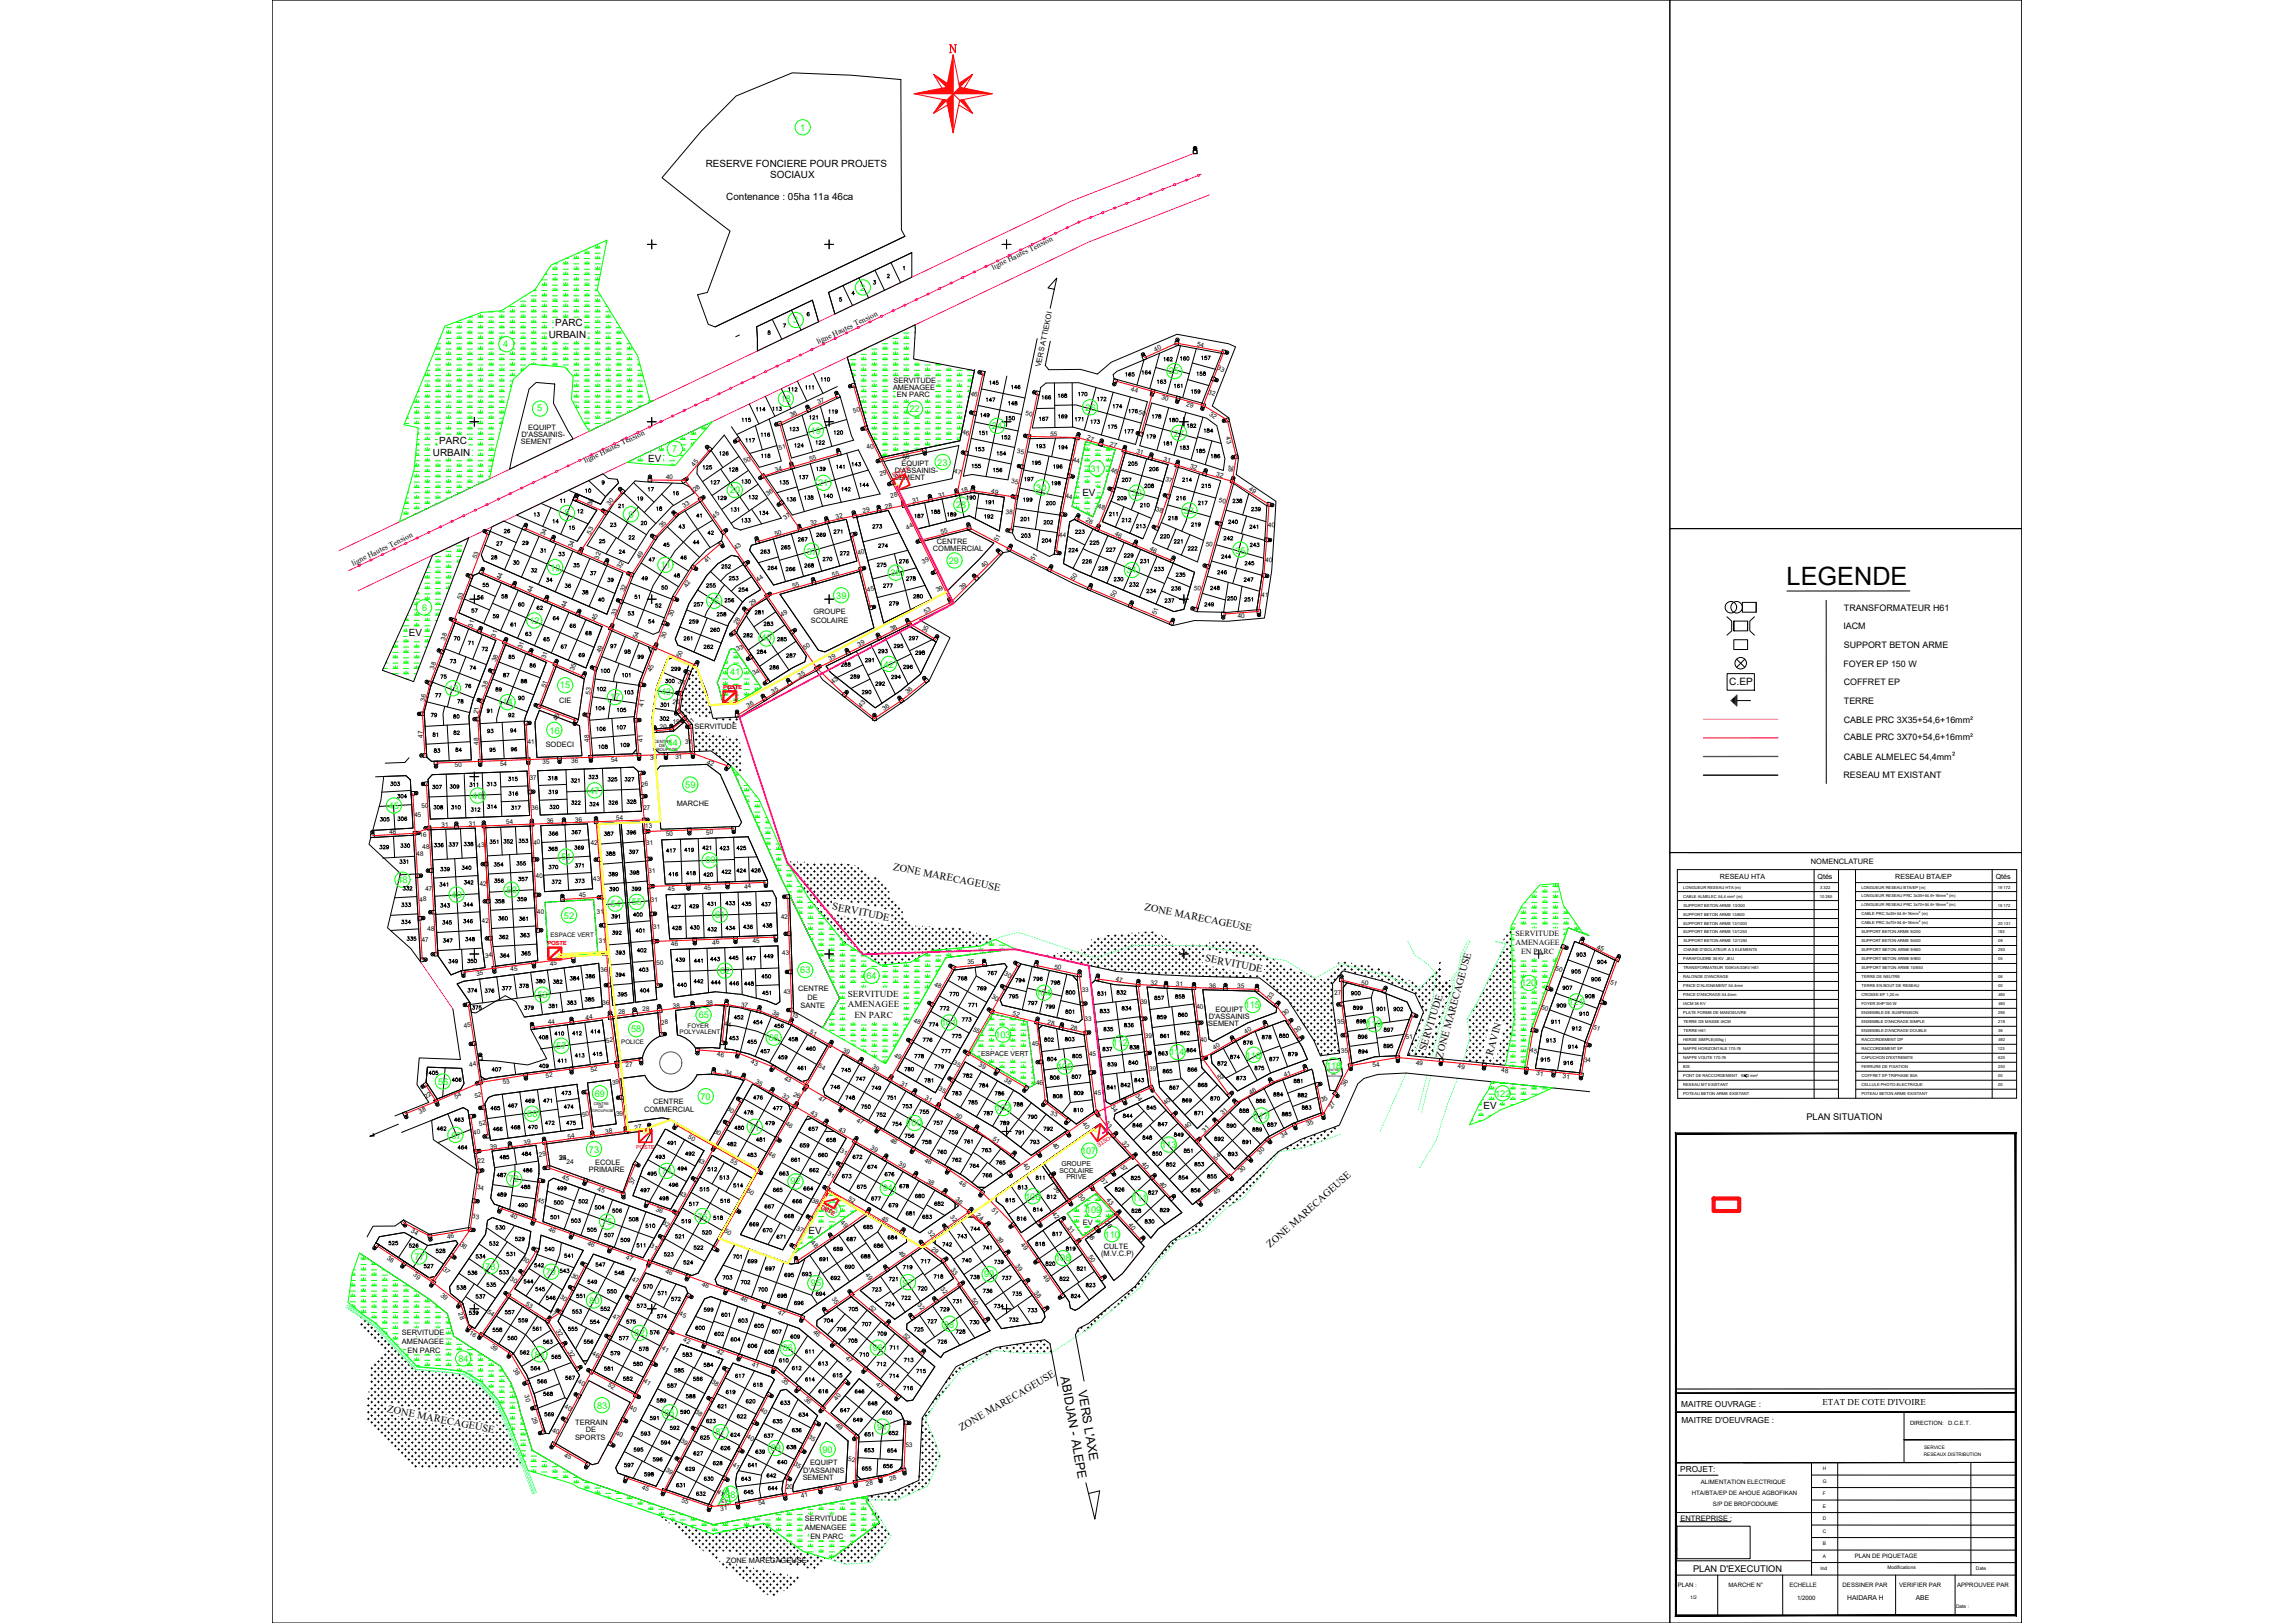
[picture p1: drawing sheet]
<svg xmlns="http://www.w3.org/2000/svg" width="1189mm" height="841mm" viewBox="0 0 1189 841" stroke-linecap="round" stroke-linejoin="round" font-family="sans-serif">
<defs><g id="words">
<text font-size="13.1" x="926" y="303">LEGENDE</text>
<g font-size="6.4">
<text x="550" y="714" transform="rotate(80 550 714)">ABIDJAN - ALEPE</text>
<text x="559" y="721" transform="rotate(80 559 721)">VERS L'AXE</text>
</g>
<g font-size="5.4">
<text x="463" y="451" transform="rotate(11 463 451)">ZONE MARECAGEUSE</text>
<text x="431" y="471" transform="rotate(11 431 471)">SERVITUDE</text>
<text x="593" y="471" transform="rotate(11 593 471)">ZONE MARECAGEUSE</text>
<text x="624" y="498" transform="rotate(11 624 498)">SERVITUDE</text>
<text x="739" y="545" transform="rotate(-73 739 545)">SERVITUDE</text>
<text x="748" y="549" transform="rotate(-75 748 549)">ZONE MARECAGEUSE</text>
<text x="774" y="547" transform="rotate(-75 774 547)">RAVIN</text>
<text x="658" y="647" transform="rotate(-42 658 647)">ZONE MARECAGEUSE</text>
<text x="201" y="732" transform="rotate(11 201 732)">ZONE MARECAGEUSE</text>
<text x="498" y="741" transform="rotate(-30 498 741)">ZONE MARECAGEUSE</text>
</g>
<g font-size="5.3">
<text x="602" y="188">162</text>
<text x="611" y="188">160</text>
<text x="524" y="203">146</text>
<text x="400" y="214">113</text>
<text x="429" y="216">119</text>
<text x="522" y="211">148</text>
<text x="564" y="221">173</text>
<text x="394" y="228">116</text>
<text x="623" y="225">184</text>
<text x="363" y="244">125</text>
<text x="377" y="246">128</text>
<text x="503" y="244">155</text>
<text x="514" y="246">156</text>
<text x="348" y="258">16</text>
<text x="368" y="252">127</text>
<text x="435" y="256">142</text>
<text x="290" y="262">11</text>
<text x="407" y="261">136</text>
<text x="378" y="266">131</text>
<text x="393" y="268">134</text>
<text x="509" y="270">192</text>
<text x="351" y="275">43</text>
<text x="383" y="272">133</text>
<text x="528" y="271">201</text>
<text x="636" y="273">240</text>
<text x="366" y="278">42</text>
<text x="422" y="279">269</text>
<text x="633" y="281">242</text>
<text x="358" y="283">44</text>
<text x="454" y="285">274</text>
<text x="573" y="287">227</text>
<text x="615" y="286">222</text>
<text x="265" y="294">30</text>
<text x="465" y="293">276</text>
<text x="560" y="293">226</text>
<text x="632" y="291">244</text>
<text x="292" y="306">36</text>
<text x="332" y="302">49</text>
<text x="585" y="305">232</text>
<text x="247" y="312">56</text>
<text x="339" y="316">52</text>
<text x="644" y="313">251</text>
<text x="395" y="326">283</text>
<text x="242" y="335">71</text>
<text x="274" y="347">86</text>
<text x="467" y="348">296</text>
<text x="347" y="349">299</text>
<text x="269" y="355">88</text>
<text x="225" y="363">77</text>
<text x="446" y="361">290</text>
<text x="341" y="375">302</text>
<text x="319" y="379">107</text>
<text x="224" y="391">83</text>
<text x="264" y="391">96</text>
<text x="295" y="407">321</text>
<text x="205" y="415">304</text>
<text x="324" y="418">328</text>
<text x="264" y="421">317</text>
<text x="196" y="427">305</text>
<text x="284" y="434">366</text>
<text x="295" y="434">367</text>
<text x="232" y="440">337</text>
<text x="253" y="439">351</text>
<text x="381" y="442">425</text>
<text x="284" y="452">370</text>
<text x="355" y="455">418</text>
<text x="373" y="454">422</text>
<text x="388" y="453">426</text>
<text x="268" y="478">361</text>
<text x="357" y="483">430</text>
<text x="385" y="483">436</text>
<text x="394" y="482">438</text>
<text x="229" y="490">347</text>
<text x="240" y="489">348</text>
<text x="269" y="496">365</text>
<text x="395" y="498">449</text>
<text x="241" y="500">350</text>
<text x="824" y="510">906</text>
<text x="377" y="512">446</text>
<text x="394" y="517">451</text>
<text x="522" y="519">795</text>
<text x="568" y="517">831</text>
<text x="389" y="532">454</text>
<text x="611" y="538">862</text>
<text x="662" y="539">880</text>
<text x="814" y="535">912</text>
<text x="408" y="541">458</text>
<text x="417" y="546">460</text>
<text x="477" y="541">776</text>
<text x="551" y="541">803</text>
<text x="643" y="543">876</text>
<text x="716" y="544">895</text>
<text x="812" y="545">914</text>
<text x="542" y="551">804</text>
<text x="637" y="550">874</text>
<text x="657" y="551">877</text>
<text x="703" y="547">894</text>
<text x="468" y="556">780</text>
<text x="483" y="555">779</text>
<text x="573" y="554">839</text>
<text x="602" y="557">865</text>
<text x="290" y="569">473</text>
<text x="507" y="565">784</text>
<text x="556" y="569">809</text>
<text x="659" y="569">884</text>
<text x="291" y="576">474</text>
<text x="446" y="576">750</text>
<text x="627" y="572">870</text>
<text x="556" y="577">810</text>
<text x="642" y="578">888</text>
<text x="664" y="580">885</text>
<text x="273" y="586">470</text>
<text x="293" y="584">475</text>
<text x="518" y="584">789</text>
<text x="635" y="586">890</text>
<text x="428" y="593">658</text>
<text x="468" y="591">756</text>
<text x="525" y="589">791</text>
<text x="376" y="595">482</text>
<text x="414" y="596">659</text>
<text x="477" y="594">758</text>
<text x="508" y="598">763</text>
<text x="533" y="594">793</text>
<text x="613" y="599">851</text>
<text x="643" y="594">891</text>
<text x="354" y="600">492</text>
<text x="386" y="601">483</text>
<text x="409" y="603">661</text>
<text x="423" y="601">660</text>
<text x="597" y="600">850</text>
<text x="604" y="606">852</text>
<text x="350" y="608">494</text>
<text x="366" y="608">512</text>
<text x="502" y="606">764</text>
<text x="508" y="611">766</text>
<text x="269" y="617">488</text>
<text x="288" y="618">499</text>
<text x="451" y="623">677</text>
<text x="308" y="628">504</text>
<text x="356" y="626">517</text>
<text x="410" y="625">666</text>
<text x="460" y="627">679</text>
<text x="586" y="630">828</text>
<text x="600" y="629">829</text>
<text x="334" y="637">510</text>
<text x="388" y="637">669</text>
<text x="545" y="642">817</text>
<text x="225" y="651">528</text>
<text x="246" y="653">534</text>
<text x="292" y="653">541</text>
<text x="343" y="652">523</text>
<text x="359" y="649">522</text>
<text x="431" y="649">689</text>
<text x="446" y="653">688</text>
<text x="276" y="658">542</text>
<text x="308" y="658">547</text>
<text x="387" y="656">699</text>
<text x="424" y="655">691</text>
<text x="557" y="660">821</text>
<text x="374" y="664">703</text>
<text x="415" y="663">693</text>
<text x="548" y="665">822</text>
<text x="271" y="666">544</text>
<text x="277" y="670">545</text>
<text x="475" y="670">720</text>
<text x="282" y="675">546</text>
<text x="298" y="674">551</text>
<text x="340" y="672">571</text>
<text x="422" y="673">694</text>
<text x="524" y="673">735</text>
<text x="261" y="682">557</text>
<text x="296" y="682">553</text>
<text x="310" y="681">552</text>
<text x="458" y="678">724</text>
<text x="514" y="679">734</text>
<text x="532" y="681">733</text>
<text x="268" y="687">559</text>
<text x="340" y="684">574</text>
<text x="390" y="689">605</text>
<text x="522" y="686">732</text>
<text x="254" y="691">558</text>
<text x="262" y="696">560</text>
<text x="360" y="690">600</text>
<text x="409" y="695">609</text>
<text x="433" y="691">706</text>
<text x="331" y="701">578</text>
<text x="439" y="697">708</text>
<text x="460" y="701">711</text>
<text x="410" y="711">612</text>
<text x="358" y="717">586</text>
<text x="281" y="725">568</text>
<text x="345" y="720">587</text>
<text x="371" y="731">621</text>
<text x="404" y="729">633</text>
<text x="449" y="730">648</text>
<text x="282" y="735">569</text>
<text x="381" y="736">622</text>
<text x="435" y="733">647</text>
<text x="362" y="747">625</text>
<text x="378" y="746">624</text>
<text x="457" y="762">656</text>
<text x="333" y="766">598</text>
<text x="385" y="775">645</text>
</g>
<text font-size="5.2" x="896" y="355">C.EP</text>
<g font-size="5.1">
<text x="366" y="87">RESERVE FONCIERE POUR PROJETS</text>
<text x="399" y="92">SOCIAUX</text>
<text x="376" y="104">Contenance : 05ha 11a 46ca</text>
<text x="288" y="169">PARC</text>
<text x="284" y="175">URBAIN</text>
<text x="228" y="230">PARC</text>
<text x="224" y="236">URBAIN</text>
<text x="336" y="239">EV</text>
<text x="561" y="257">EV</text>
<text x="212" y="330">EV</text>
<text x="769" y="575">EV</text>
<text x="419" y="640">EV</text>
</g>
<g font-size="4.9">
<text x="622" y="188">157</text>
<text x="582" y="196">165</text>
<text x="591" y="195">164</text>
<text x="619" y="196">158</text>
<text x="408" y="204">112</text>
<text x="417" y="203">111</text>
<text x="425" y="199">110</text>
<text x="512" y="200">145</text>
<text x="599" y="200">163</text>
<text x="608" y="202">161</text>
<text x="510" y="209">147</text>
<text x="539" y="208">166</text>
<text x="548" y="207">168</text>
<text x="558" y="206">170</text>
<text x="568" y="209">172</text>
<text x="617" y="205">159</text>
<text x="391" y="214">114</text>
<text x="576" y="213">174</text>
<text x="584" y="215">176</text>
<text x="384" y="220">115</text>
<text x="419" y="218">121</text>
<text x="507" y="217">149</text>
<text x="520" y="219">150</text>
<text x="538" y="219">167</text>
<text x="548" y="218">169</text>
<text x="556" y="219">171</text>
<text x="596" y="218">178</text>
<text x="605" y="220">180</text>
<text x="409" y="224">123</text>
<text x="431" y="226">120</text>
<text x="507" y="226">151</text>
<text x="574" y="223">175</text>
<text x="582" y="226">177</text>
<text x="615" y="223">182</text>
<text x="386" y="230">117</text>
<text x="411" y="233">124</text>
<text x="422" y="231">122</text>
<text x="518" y="229">152</text>
<text x="536" y="233">193</text>
<text x="548" y="234">194</text>
<text x="593" y="228">179</text>
<text x="602" y="232">181</text>
<text x="372" y="237">126</text>
<text x="394" y="238">118</text>
<text x="505" y="235">153</text>
<text x="516" y="237">154</text>
<text x="611" y="234">183</text>
<text x="619" y="236">185</text>
<text x="627" y="238">186</text>
<text x="422" y="245">139</text>
<text x="433" y="244">141</text>
<text x="441" y="243">143</text>
<text x="534" y="242">195</text>
<text x="545" y="244">196</text>
<text x="584" y="242">205</text>
<text x="595" y="245">206</text>
<text x="383" y="252">130</text>
<text x="413" y="249">137</text>
<text x="530" y="250">197</text>
<text x="581" y="251">207</text>
<text x="612" y="251">214</text>
<text x="303" y="256">10</text>
<text x="335" y="256">17</text>
<text x="403" y="252">135</text>
<text x="445" y="253">144</text>
<text x="544" y="253">198</text>
<text x="592" y="254">208</text>
<text x="622" y="254">215</text>
<text x="329" y="260">19</text>
<text x="371" y="260">129</text>
<text x="387" y="260">132</text>
<text x="416" y="260">138</text>
<text x="426" y="259">140</text>
<text x="500" y="260">190</text>
<text x="510" y="262">191</text>
<text x="530" y="261">199</text>
<text x="541" y="263">200</text>
<text x="578" y="260">209</text>
<text x="590" y="264">210</text>
<text x="609" y="260">216</text>
<text x="620" y="263">217</text>
<text x="638" y="262">238</text>
<text x="276" y="269">13</text>
<text x="298" y="267">12</text>
<text x="320" y="264">21</text>
<text x="339" y="266">18</text>
<text x="360" y="269">41</text>
<text x="473" y="270">187</text>
<text x="482" y="267">188</text>
<text x="490" y="269">189</text>
<text x="574" y="268">211</text>
<text x="648" y="266">239</text>
<text x="286" y="272">14</text>
<text x="294" y="276">15</text>
<text x="315" y="274">23</text>
<text x="331" y="273">20</text>
<text x="451" y="275">273</text>
<text x="540" y="273">202</text>
<text x="581" y="272">212</text>
<text x="588" y="275">213</text>
<text x="605" y="271">218</text>
<text x="617" y="274">219</text>
<text x="647" y="275">241</text>
<text x="260" y="277">26</text>
<text x="325" y="280">22</text>
<text x="413" y="282">267</text>
<text x="431" y="278">271</text>
<text x="528" y="280">203</text>
<text x="556" y="278">223</text>
<text x="600" y="280">220</text>
<text x="256" y="284">27</text>
<text x="270" y="283">29</text>
<text x="279" y="288">31</text>
<text x="310" y="283">25</text>
<text x="320" y="288">24</text>
<text x="343" y="284">45</text>
<text x="393" y="288">263</text>
<text x="404" y="286">265</text>
<text x="539" y="282">204</text>
<text x="553" y="287">224</text>
<text x="564" y="283">225</text>
<text x="607" y="283">221</text>
<text x="647" y="284">243</text>
<text x="254" y="291">28</text>
<text x="289" y="289">33</text>
<text x="335" y="292">47</text>
<text x="352" y="291">46</text>
<text x="425" y="292">270</text>
<text x="435" y="289">272</text>
<text x="582" y="290">229</text>
<text x="590" y="293">231</text>
<text x="644" y="294">245</text>
<text x="274" y="298">32</text>
<text x="296" y="295">35</text>
<text x="305" y="299">37</text>
<text x="373" y="296">252</text>
<text x="397" y="296">264</text>
<text x="406" y="297">266</text>
<text x="416" y="295">268</text>
<text x="454" y="295">275</text>
<text x="568" y="297">228</text>
<text x="597" y="297">233</text>
<text x="609" y="300">235</text>
<text x="630" y="299">246</text>
<text x="249" y="305">55</text>
<text x="282" y="303">34</text>
<text x="314" y="303">39</text>
<text x="349" y="300">48</text>
<text x="365" y="306">255</text>
<text x="377" y="302">253</text>
<text x="457" y="306">277</text>
<text x="469" y="302">278</text>
<text x="576" y="302">230</text>
<text x="644" y="302">247</text>
<text x="259" y="311">58</text>
<text x="301" y="309">38</text>
<text x="328" y="312">51</text>
<text x="342" y="307">50</text>
<text x="382" y="308">254</text>
<text x="472" y="311">280</text>
<text x="593" y="308">234</text>
<text x="606" y="307">236</text>
<text x="627" y="307">248</text>
<text x="268" y="315">60</text>
<text x="277" y="317">62</text>
<text x="309" y="313">40</text>
<text x="359" y="315">257</text>
<text x="375" y="313">256</text>
<text x="460" y="315">279</text>
<text x="603" y="313">237</text>
<text x="623" y="315">249</text>
<text x="635" y="312">250</text>
<text x="243" y="319">57</text>
<text x="255" y="321">59</text>
<text x="286" y="322">64</text>
<text x="325" y="320">53</text>
<text x="371" y="320">258</text>
<text x="391" y="319">281</text>
<text x="264" y="326">61</text>
<text x="295" y="326">66</text>
<text x="335" y="324">54</text>
<text x="356" y="324">259</text>
<text x="367" y="328">260</text>
<text x="235" y="333">70</text>
<text x="272" y="331">63</text>
<text x="281" y="333">65</text>
<text x="303" y="330">68</text>
<text x="353" y="333">261</text>
<text x="385" y="331">282</text>
<text x="402" y="333">285</text>
<text x="470" y="333">297</text>
<text x="249" y="338">72</text>
<text x="290" y="337">67</text>
<text x="299" y="341">69</text>
<text x="316" y="337">97</text>
<text x="323" y="340">98</text>
<text x="364" y="337">262</text>
<text x="392" y="340">284</text>
<text x="407" y="342">287</text>
<text x="454" y="339">293</text>
<text x="462" y="337">295</text>
<text x="473" y="340">298</text>
<text x="232" y="345">73</text>
<text x="263" y="343">85</text>
<text x="329" y="343">99</text>
<text x="398" y="348">286</text>
<text x="435" y="346">288</text>
<text x="448" y="344">291</text>
<text x="228" y="353">75</text>
<text x="243" y="348">74</text>
<text x="260" y="352">87</text>
<text x="311" y="350">100</text>
<text x="322" y="352">101</text>
<text x="440" y="353">289</text>
<text x="461" y="353">294</text>
<text x="240" y="358">76</text>
<text x="256" y="359">89</text>
<text x="309" y="359">102</text>
<text x="344" y="355">300</text>
<text x="453" y="356">292</text>
<text x="236" y="365">78</text>
<text x="268" y="364">90</text>
<text x="323" y="361">103</text>
<text x="252" y="370">91</text>
<text x="308" y="369">104</text>
<text x="319" y="370">105</text>
<text x="341" y="367">301</text>
<text x="223" y="373">79</text>
<text x="234" y="373">80</text>
<text x="263" y="373">92</text>
<text x="224" y="383">81</text>
<text x="234" y="382">82</text>
<text x="252" y="381">93</text>
<text x="264" y="381">94</text>
<text x="308" y="380">106</text>
<text x="309" y="389">108</text>
<text x="321" y="388">109</text>
<text x="235" y="391">84</text>
<text x="253" y="391">95</text>
<text x="262" y="406">315</text>
<text x="283" y="405">318</text>
<text x="304" y="405">323</text>
<text x="314" y="406">325</text>
<text x="323" y="406">327</text>
<text x="201" y="408">303</text>
<text x="223" y="410">307</text>
<text x="232" y="410">309</text>
<text x="243" y="409">311</text>
<text x="252" y="409">313</text>
<text x="263" y="413">316</text>
<text x="284" y="412">319</text>
<text x="295" y="418">322</text>
<text x="305" y="419">324</text>
<text x="315" y="418">326</text>
<text x="224" y="421">308</text>
<text x="233" y="421">310</text>
<text x="243" y="422">312</text>
<text x="252" y="420">314</text>
<text x="284" y="420">320</text>
<text x="205" y="427">306</text>
<text x="268" y="438">353</text>
<text x="312" y="434">387</text>
<text x="324" y="434">396</text>
<text x="196" y="441">329</text>
<text x="207" y="440">330</text>
<text x="224" y="440">336</text>
<text x="240" y="440">338</text>
<text x="260" y="438">352</text>
<text x="283" y="442">368</text>
<text x="297" y="441">369</text>
<text x="325" y="443">397</text>
<text x="344" y="443">417</text>
<text x="354" y="442">419</text>
<text x="363" y="441">421</text>
<text x="372" y="442">423</text>
<text x="206" y="449">331</text>
<text x="267" y="449">355</text>
<text x="313" y="444">388</text>
<text x="228" y="453">339</text>
<text x="238" y="452">340</text>
<text x="255" y="450">354</text>
<text x="297" y="450">371</text>
<text x="315" y="455">389</text>
<text x="326" y="454">398</text>
<text x="346" y="455">416</text>
<text x="364" y="455">420</text>
<text x="381" y="453">424</text>
<text x="227" y="460">341</text>
<text x="240" y="459">342</text>
<text x="255" y="459">356</text>
<text x="268" y="458">357</text>
<text x="285" y="459">372</text>
<text x="297" y="459">373</text>
<text x="208" y="462">332</text>
<text x="315" y="463">390</text>
<text x="327" y="463">399</text>
<text x="207" y="471">333</text>
<text x="228" y="471">343</text>
<text x="240" y="471">344</text>
<text x="256" y="469">358</text>
<text x="267" y="468">359</text>
<text x="347" y="472">427</text>
<text x="356" y="472">429</text>
<text x="366" y="471">431</text>
<text x="375" y="470">433</text>
<text x="383" y="471">435</text>
<text x="394" y="471">437</text>
<text x="207" y="480">334</text>
<text x="239" y="479">346</text>
<text x="258" y="478">360</text>
<text x="316" y="477">391</text>
<text x="327" y="476">400</text>
<text x="229" y="480">345</text>
<text x="316" y="485">392</text>
<text x="329" y="484">401</text>
<text x="347" y="483">428</text>
<text x="366" y="484">432</text>
<text x="375" y="483">434</text>
<text x="210" y="489">335</text>
<text x="258" y="488">362</text>
<text x="269" y="487">363</text>
<text x="258" y="497">364</text>
<text x="318" y="496">393</text>
<text x="329" y="495">402</text>
<text x="816" y="497">903</text>
<text x="232" y="500">349</text>
<text x="349" y="500">439</text>
<text x="359" y="500">441</text>
<text x="367" y="499">443</text>
<text x="377" y="498">445</text>
<text x="386" y="499">447</text>
<text x="827" y="501">904</text>
<text x="295" y="509">384</text>
<text x="303" y="508">386</text>
<text x="318" y="507">394</text>
<text x="330" y="504">403</text>
<text x="394" y="508">450</text>
<text x="496" y="509">768</text>
<text x="511" y="506">767</text>
<text x="535" y="509">796</text>
<text x="814" y="506">905</text>
<text x="242" y="515">374</text>
<text x="250" y="515">376</text>
<text x="259" y="514">377</text>
<text x="268" y="513">378</text>
<text x="277" y="510">380</text>
<text x="286" y="511">382</text>
<text x="331" y="515">404</text>
<text x="350" y="513">440</text>
<text x="359" y="510">442</text>
<text x="368" y="511">444</text>
<text x="385" y="512">448</text>
<text x="506" y="514">769</text>
<text x="525" y="510">794</text>
<text x="544" y="511">798</text>
<text x="809" y="514">907</text>
<text x="293" y="522">383</text>
<text x="302" y="520">385</text>
<text x="319" y="518">395</text>
<text x="491" y="517">770</text>
<text x="532" y="522">797</text>
<text x="551" y="516">800</text>
<text x="578" y="516">832</text>
<text x="598" y="519">857</text>
<text x="608" y="519">858</text>
<text x="700" y="517">900</text>
<text x="821" y="518">908</text>
<text x="244" y="524">375</text>
<text x="271" y="524">379</text>
<text x="284" y="524">381</text>
<text x="486" y="525">772</text>
<text x="501" y="523">771</text>
<text x="541" y="524">799</text>
<text x="551" y="526">801</text>
<text x="569" y="526">833</text>
<text x="581" y="525">834</text>
<text x="701" y="524">899</text>
<text x="713" y="525">901</text>
<text x="721" y="525">902</text>
<text x="806" y="523">909</text>
<text x="818" y="527">910</text>
<text x="380" y="529">452</text>
<text x="400" y="534">456</text>
<text x="480" y="533">774</text>
<text x="498" y="531">773</text>
<text x="582" y="533">836</text>
<text x="599" y="529">859</text>
<text x="610" y="528">860</text>
<text x="702" y="531">898</text>
<text x="803" y="532">911</text>
<text x="278" y="540">408</text>
<text x="286" y="538">410</text>
<text x="296" y="538">412</text>
<text x="305" y="537">414</text>
<text x="492" y="539">775</text>
<text x="571" y="536">835</text>
<text x="600" y="539">861</text>
<text x="653" y="539">878</text>
<text x="703" y="539">896</text>
<text x="716" y="536">897</text>
<text x="377" y="540">453</text>
<text x="387" y="542">455</text>
<text x="540" y="541">802</text>
<text x="571" y="546">837</text>
<text x="585" y="545">838</text>
<text x="800" y="541">913</text>
<text x="288" y="552">411</text>
<text x="297" y="549">413</text>
<text x="307" y="548">415</text>
<text x="393" y="547">457</text>
<text x="403" y="550">459</text>
<text x="473" y="549">778</text>
<text x="487" y="547">777</text>
<text x="555" y="549">805</text>
<text x="599" y="548">863</text>
<text x="614" y="546">864</text>
<text x="667" y="548">879</text>
<text x="798" y="551">915</text>
<text x="254" y="556">407</text>
<text x="279" y="555">409</text>
<text x="412" y="556">461</text>
<text x="435" y="557">745</text>
<text x="584" y="553">840</text>
<text x="615" y="556">866</text>
<text x="630" y="553">872</text>
<text x="649" y="556">875</text>
<text x="810" y="553">916</text>
<text x="222" y="558">405</text>
<text x="234" y="562">406</text>
<text x="443" y="561">747</text>
<text x="478" y="562">781</text>
<text x="498" y="560">782</text>
<text x="543" y="561">806</text>
<text x="555" y="560">807</text>
<text x="587" y="562">843</text>
<text x="640" y="561">873</text>
<text x="670" y="562">881</text>
<text x="430" y="566">746</text>
<text x="451" y="566">749</text>
<text x="492" y="569">783</text>
<text x="515" y="569">786</text>
<text x="573" y="566">841</text>
<text x="580" y="564">842</text>
<text x="605" y="566">867</text>
<text x="620" y="564">868</text>
<text x="672" y="570">882</text>
<text x="262" y="575">467</text>
<text x="271" y="573">469</text>
<text x="281" y="573">471</text>
<text x="389" y="571">476</text>
<text x="437" y="571">748</text>
<text x="459" y="571">751</text>
<text x="467" y="575">753</text>
<text x="501" y="573">785</text>
<text x="525" y="574">788</text>
<text x="545" y="570">808</text>
<text x="612" y="572">869</text>
<text x="650" y="573">886</text>
<text x="253" y="576">465</text>
<text x="385" y="579">478</text>
<text x="400" y="576">477</text>
<text x="453" y="580">752</text>
<text x="476" y="578">755</text>
<text x="509" y="579">787</text>
<text x="532" y="581">790</text>
<text x="581" y="580">844</text>
<text x="593" y="576">845</text>
<text x="618" y="579">871</text>
<text x="674" y="576">883</text>
<text x="226" y="587">462</text>
<text x="235" y="582">463</text>
<text x="255" y="587">466</text>
<text x="264" y="586">468</text>
<text x="282" y="584">472</text>
<text x="380" y="587">480</text>
<text x="396" y="584">479</text>
<text x="418" y="587">657</text>
<text x="462" y="585">754</text>
<text x="483" y="584">757</text>
<text x="540" y="587">792</text>
<text x="586" y="585">846</text>
<text x="599" y="585">847</text>
<text x="648" y="587">889</text>
<text x="656" y="585">887</text>
<text x="391" y="593">481</text>
<text x="491" y="589">759</text>
<text x="499" y="594">761</text>
<text x="591" y="592">848</text>
<text x="607" y="590">849</text>
<text x="629" y="592">892</text>
<text x="236" y="597">464</text>
<text x="345" y="594">491</text>
<text x="485" y="599">760</text>
<text x="258" y="602">485</text>
<text x="270" y="600">484</text>
<text x="339" y="601">493</text>
<text x="441" y="601">672</text>
<text x="492" y="603">762</text>
<text x="515" y="605">765</text>
<text x="618" y="605">853</text>
<text x="636" y="600">893</text>
<text x="257" y="611">487</text>
<text x="270" y="609">486</text>
<text x="335" y="610">495</text>
<text x="403" y="610">663</text>
<text x="419" y="609">662</text>
<text x="436" y="612">673</text>
<text x="449" y="607">674</text>
<text x="458" y="611">676</text>
<text x="625" y="612">855</text>
<text x="346" y="616">496</text>
<text x="372" y="612">513</text>
<text x="379" y="616">514</text>
<text x="443" y="617">675</text>
<text x="465" y="617">678</text>
<text x="527" y="617">813</text>
<text x="536" y="612">811</text>
<text x="585" y="612">825</text>
<text x="610" y="612">854</text>
<text x="257" y="621">489</text>
<text x="331" y="619">497</text>
<text x="341" y="623">498</text>
<text x="362" y="618">515</text>
<text x="400" y="619">665</text>
<text x="416" y="618">664</text>
<text x="473" y="622">680</text>
<text x="542" y="622">812</text>
<text x="577" y="618">826</text>
<text x="594" y="620">827</text>
<text x="616" y="619">856</text>
<text x="268" y="627">490</text>
<text x="286" y="625">500</text>
<text x="299" y="625">502</text>
<text x="316" y="629">506</text>
<text x="373" y="624">516</text>
<text x="395" y="627">667</text>
<text x="484" y="626">682</text>
<text x="520" y="624">815</text>
<text x="534" y="629">814</text>
<text x="284" y="633">501</text>
<text x="295" y="635">503</text>
<text x="325" y="634">508</text>
<text x="352" y="635">519</text>
<text x="369" y="633">518</text>
<text x="406" y="632">668</text>
<text x="469" y="631">681</text>
<text x="477" y="633">683</text>
<text x="526" y="634">816</text>
<text x="593" y="635">830</text>
<text x="256" y="638">530</text>
<text x="303" y="639">505</text>
<text x="363" y="641">520</text>
<text x="395" y="640">670</text>
<text x="447" y="638">685</text>
<text x="502" y="639">744</text>
<text x="201" y="646">525</text>
<text x="211" y="648">526</text>
<text x="253" y="647">532</text>
<text x="266" y="644">529</text>
<text x="313" y="642">507</text>
<text x="321" y="645">509</text>
<text x="329" y="647">511</text>
<text x="349" y="643">521</text>
<text x="402" y="643">671</text>
<text x="438" y="644">687</text>
<text x="452" y="648">686</text>
<text x="459" y="643">684</text>
<text x="488" y="647">742</text>
<text x="495" y="643">743</text>
<text x="536" y="647">818</text>
<text x="262" y="652">531</text>
<text x="282" y="649">540</text>
<text x="379" y="653">701</text>
<text x="509" y="649">741</text>
<text x="552" y="649">819</text>
<text x="219" y="658">527</text>
<text x="353" y="656">524</text>
<text x="396" y="659">697</text>
<text x="437" y="659">690</text>
<text x="467" y="659">719</text>
<text x="477" y="656">717</text>
<text x="498" y="655">740</text>
<text x="514" y="656">739</text>
<text x="541" y="657">820</text>
<text x="242" y="662">536</text>
<text x="258" y="661">533</text>
<text x="289" y="661">543</text>
<text x="318" y="662">548</text>
<text x="406" y="663">695</text>
<text x="430" y="664">692</text>
<text x="460" y="665">721</text>
<text x="483" y="664">718</text>
<text x="502" y="664">738</text>
<text x="519" y="664">737</text>
<text x="236" y="669">538</text>
<text x="252" y="668">535</text>
<text x="304" y="666">549</text>
<text x="314" y="671">550</text>
<text x="333" y="669">570</text>
<text x="383" y="666">702</text>
<text x="392" y="670">700</text>
<text x="451" y="670">723</text>
<text x="509" y="671">736</text>
<text x="562" y="668">823</text>
<text x="246" y="674">537</text>
<text x="347" y="675">572</text>
<text x="402" y="673">698</text>
<text x="411" y="677">696</text>
<text x="466" y="675">722</text>
<text x="493" y="676">731</text>
<text x="554" y="674">824</text>
<text x="242" y="682">539</text>
<text x="329" y="679">573</text>
<text x="364" y="681">599</text>
<text x="373" y="683">601</text>
<text x="439" y="681">705</text>
<text x="486" y="681">729</text>
<text x="305" y="687">554</text>
<text x="324" y="687">575</text>
<text x="382" y="687">603</text>
<text x="426" y="687">704</text>
<text x="446" y="688">707</text>
<text x="480" y="687">727</text>
<text x="502" y="687">730</text>
<text x="275" y="691">561</text>
<text x="294" y="691">555</text>
<text x="320" y="696">577</text>
<text x="336" y="693">576</text>
<text x="370" y="693">602</text>
<text x="399" y="692">607</text>
<text x="454" y="693">709</text>
<text x="473" y="691">725</text>
<text x="495" y="692">728</text>
<text x="281" y="697">563</text>
<text x="302" y="697">556</text>
<text x="378" y="696">604</text>
<text x="387" y="700">606</text>
<text x="485" y="697">726</text>
<text x="269" y="703">562</text>
<text x="285" y="705">565</text>
<text x="316" y="703">579</text>
<text x="353" y="704">583</text>
<text x="395" y="703">608</text>
<text x="403" y="707">610</text>
<text x="417" y="702">611</text>
<text x="444" y="704">710</text>
<text x="468" y="707">713</text>
<text x="274" y="711">564</text>
<text x="312" y="711">581</text>
<text x="327" y="709">580</text>
<text x="349" y="712">585</text>
<text x="364" y="709">584</text>
<text x="423" y="709">613</text>
<text x="454" y="709">712</text>
<text x="474" y="713">715</text>
<text x="278" y="718">566</text>
<text x="292" y="716">567</text>
<text x="322" y="716">582</text>
<text x="380" y="715">617</text>
<text x="389" y="720">618</text>
<text x="417" y="717">614</text>
<text x="431" y="715">615</text>
<text x="460" y="715">714</text>
<text x="355" y="726">588</text>
<text x="375" y="724">619</text>
<text x="424" y="723">616</text>
<text x="442" y="723">646</text>
<text x="467" y="721">716</text>
<text x="339" y="728">589</text>
<text x="386" y="728">620</text>
<text x="336" y="737">591</text>
<text x="352" y="734">590</text>
<text x="413" y="735">634</text>
<text x="456" y="734">650</text>
<text x="346" y="742">592</text>
<text x="365" y="738">623</text>
<text x="400" y="739">635</text>
<text x="410" y="743">636</text>
<text x="441" y="738">649</text>
<text x="331" y="745">593</text>
<text x="342" y="750">594</text>
<text x="395" y="746">637</text>
<text x="447" y="745">651</text>
<text x="460" y="745">652</text>
<text x="328" y="753">595</text>
<text x="359" y="755">627</text>
<text x="373" y="752">626</text>
<text x="391" y="754">639</text>
<text x="407" y="752">638</text>
<text x="447" y="754">653</text>
<text x="459" y="754">654</text>
<text x="323" y="761">597</text>
<text x="338" y="758">596</text>
<text x="369" y="760">628</text>
<text x="387" y="761">641</text>
<text x="402" y="760">640</text>
<text x="355" y="763">629</text>
<text x="397" y="767">642</text>
<text x="446" y="763">655</text>
<text x="350" y="772">631</text>
<text x="364" y="768">630</text>
<text x="383" y="768">643</text>
<text x="397" y="773">644</text>
<text x="360" y="776">632</text>
</g>
<g font-size="4.8" fill="#0f0">
<text x="415" y="68">1</text>
<text x="446" y="151">2</text>
<text x="411" y="167">3</text>
<text x="261" y="180">4</text>
<text x="606" y="194">25</text>
<text x="405" y="208">18</text>
<text x="278" y="213">5</text>
<text x="471" y="213">22</text>
<text x="563" y="213">26</text>
<text x="420" y="225">19</text>
<text x="514" y="222">24</text>
<text x="608" y="226">27</text>
<text x="348" y="234">7</text>
<text x="486" y="242">23</text>
<text x="565" y="245">31</text>
<text x="378" y="256">20</text>
<text x="424" y="252">21</text>
<text x="537" y="254">30</text>
<text x="587" y="257">32</text>
<text x="495" y="263">28</text>
<text x="292" y="267">8</text>
<text x="326" y="268">9</text>
<text x="613" y="266">33</text>
<text x="418" y="287">37</text>
<text x="640" y="287">35</text>
<text x="492" y="292">29</text>
<text x="285" y="296">10</text>
<text x="342" y="294">11</text>
<text x="462" y="299">38</text>
<text x="584" y="297">34</text>
<text x="433" y="310">39</text>
<text x="219" y="316">6</text>
<text x="367" y="313">36</text>
<text x="274" y="323">12</text>
<text x="395" y="332">40</text>
<text x="458" y="346">42</text>
<text x="378" y="350">41</text>
<text x="232" y="358">13</text>
<text x="290" y="357">15</text>
<text x="261" y="366">14</text>
<text x="316" y="363">17</text>
<text x="343" y="360">43</text>
<text x="285" y="380">16</text>
<text x="346" y="387">44</text>
<text x="245" y="414">46</text>
<text x="305" y="411">47</text>
<text x="355" y="408">59</text>
<text x="201" y="419">45</text>
<text x="291" y="446">51</text>
<text x="366" y="447">60</text>
<text x="206" y="458">48</text>
<text x="234" y="465">49</text>
<text x="263" y="463">50</text>
<text x="317" y="470">54</text>
<text x="327" y="469">55</text>
<text x="292" y="476">52</text>
<text x="371" y="476">61</text>
<text x="373" y="505">62</text>
<text x="415" y="504">63</text>
<text x="449" y="507">64</text>
<text x="788" y="511">120</text>
<text x="278" y="517">53</text>
<text x="537" y="516">104</text>
<text x="813" y="521">121</text>
<text x="362" y="528">65</text>
<text x="645" y="523">115</text>
<text x="488" y="531">101</text>
<text x="708" y="532">119</text>
<text x="327" y="535">58</text>
<text x="398" y="539">66</text>
<text x="516" y="538">103</text>
<text x="288" y="544">57</text>
<text x="577" y="542">112</text>
<text x="606" y="547">114</text>
<text x="646" y="549">116</text>
<text x="548" y="554">105</text>
<text x="687" y="554">118</text>
<text x="227" y="562">56</text>
<text x="308" y="568">69</text>
<text x="775" y="568">122</text>
<text x="363" y="570">70</text>
<text x="516" y="576">102</text>
<text x="273" y="579">68</text>
<text x="650" y="580">117</text>
<text x="388" y="586">71</text>
<text x="470" y="583">100</text>
<text x="234" y="590">67</text>
<text x="305" y="597">73</text>
<text x="560" y="598">107</text>
<text x="602" y="595">113</text>
<text x="343" y="609">74</text>
<text x="264" y="613">72</text>
<text x="410" y="614">92</text>
<text x="458" y="617">94</text>
<text x="531" y="622">106</text>
<text x="587" y="622">111</text>
<text x="429" y="628">93</text>
<text x="563" y="629">109</text>
<text x="312" y="635">75</text>
<text x="361" y="632">76</text>
<text x="572" y="641">110</text>
<text x="215" y="653">77</text>
<text x="547" y="653">108</text>
<text x="251" y="658">78</text>
<text x="283" y="661">79</text>
<text x="510" y="662">99</text>
<text x="420" y="667">95</text>
<text x="468" y="667">97</text>
<text x="305" y="676">80</text>
<text x="489" y="688">98</text>
<text x="329" y="693">82</text>
<text x="406" y="700">86</text>
<text x="452" y="700">96</text>
<text x="238" y="706">84</text>
<text x="277" y="703">81</text>
<text x="309" y="730">83</text>
<text x="344" y="734">85</text>
<text x="371" y="744">87</text>
<text x="455" y="741">91</text>
<text x="399" y="752">89</text>
<text x="426" y="753">90</text>
<text x="376" y="776">88</text>
</g>
<g font-size="4.8">
<text x="439" y="517">SERVITUDE</text>
<text x="439" y="522">AMENAGEE</text>
<text x="443" y="527">EN PARC</text>
<text x="936" y="580">PLAN SITUATION</text>
<text x="877" y="814">PLAN D'EXECUTION</text>
</g>
<g font-size="4.6">
<text x="956" y="316">TRANSFORMATEUR H61</text>
<text x="955" y="326">IACM</text>
<text x="956" y="336">SUPPORT BETON ARME</text>
<text x="955" y="345">FOYER EP 150 W</text>
<text x="955" y="355">COFFRET EP</text>
<text x="956" y="365">TERRE</text>
<text x="956" y="374">CABLE PRC 3X35+54,6+16mm²</text>
<text x="955" y="384">CABLE PRC 3X70+54,6+16mm²</text>
<text x="955" y="394">CABLE ALMELEC 54,4mm²</text>
<text x="955" y="403">RESEAU MT EXISTANT</text>
<text x="945" y="728">ETAT DE COTE D'IVOIRE</text>
</g>
<g font-size="4.3">
<text x="871" y="729">MAITRE OUVRAGE :</text>
<text x="871" y="737">MAITRE D'OEUVRAGE :</text>
<text x="871" y="763">PROJET:</text>
</g>
<g font-size="4.1">
<text x="515" y="140" transform="rotate(-26 515 140)">ligne Hautes Tension</text>
<text x="424" y="178" transform="rotate(-26 424 178)">ligne Hautes Tension</text>
<text x="303" y="240" transform="rotate(-26 303 240)">ligne Hautes Tension</text>
<text x="183" y="293" transform="rotate(-26 183 293)">ligne Hautes Tension</text>
<text x="785" y="485">SERVITUDE</text>
<text x="785" y="490">AMENAGEE</text>
<text x="788" y="494">EN PARC</text>
</g>
<g font-size="3.9">
<text x="539" y="190" transform="rotate(-78 539 190)">VERS ATTIEKOI</text>
<text x="463" y="202">AMENAGEE</text>
<text x="463" y="198">SERVITUDE</text>
<text x="465" y="206">EN PARC</text>
<text x="270" y="227">D'ASSAINIS-</text>
<text x="274" y="223">EQUIPT</text>
<text x="270" y="230">SEMENT</text>
<text x="464" y="245">D'ASSAINIS-</text>
<text x="467" y="241">EQUIPT</text>
<text x="463" y="249">SEMENT</text>
<text x="483" y="286">COMMERCIAL</text>
<text x="486" y="282">CENTRE</text>
<text x="420" y="323">SCOLAIRE</text>
<text x="422" y="318">GROUPE</text>
<text x="377" y="358">EV</text>
<text x="290" y="364">CIE</text>
<text x="360" y="378">SERVITUDE</text>
<text x="283" y="387">SODECI</text>
<text x="351" y="417">MARCHE</text>
<text x="939" y="448">NOMENCLATURE</text>
<text x="414" y="514">CENTRE</text>
<text x="419" y="518">DE</text>
<text x="415" y="522">SANTE</text>
<text x="630" y="524">EQUIPT</text>
<text x="626" y="532">SEMENT</text>
<text x="626" y="528">D'ASSAINIS</text>
<text x="339" y="572">CENTRE</text>
<text x="334" y="576">COMMERCIAL</text>
<text x="308" y="604">ECOLE</text>
<text x="305" y="607">PRIMAIRE</text>
<text x="561" y="635">EV</text>
<text x="572" y="647">CULTE</text>
<text x="571" y="651">(M.V.C.P)</text>
<text x="208" y="692">SERVITUDE</text>
<text x="208" y="696">AMENAGEE</text>
<text x="211" y="701">EN PARC</text>
<text x="298" y="738">TERRAIN</text>
<text x="304" y="742">DE</text>
<text x="298" y="746">SPORTS</text>
<text x="420" y="759">EQUIPT</text>
<text x="416" y="767">SEMENT</text>
<text x="416" y="763">D'ASSAINIS</text>
<text x="417" y="788">SERVITUDE</text>
<text x="871" y="788">ENTREPRISE :</text>
<text x="417" y="793">AMENAGEE</text>
<text x="420" y="797">EN PARC</text>
<text x="376" y="810">ZONE MARECAGEUSE</text>
</g>
<g font-size="3.7">
<text x="891" y="456">RESEAU HTA</text>
<text x="942" y="455">Qtés</text>
<text x="982" y="456">RESEAU BTA/EP</text>
<text x="1034" y="455">Qtés</text>
</g>
<g font-size="3.5">
<text x="508" y="547">ESPACE VERT</text>
<text x="550" y="604">GROUPE</text>
<text x="549" y="608">SCOLAIRE</text>
<text x="553" y="611">PRIVE</text>
<text x="957" y="829">HAIDARA H</text>
<text x="993" y="829">ABE</text>
</g>
<g font-size="3.4">
<text x="620" y="179" transform="rotate(11 620 179)">54</text>
<text x="599" y="182" transform="rotate(-29 599 182)">40</text>
<text x="631" y="191" transform="rotate(27 631 191)">33</text>
<text x="586" y="203" transform="rotate(15 586 203)">44</text>
<text x="424" y="209" transform="rotate(-24 424 209)">37</text>
<text x="503" y="205" transform="rotate(11 503 205)">46</text>
<text x="602" y="207" transform="rotate(15 602 207)">30</text>
<text x="626" y="204" transform="rotate(15 626 204)">32</text>
<text x="442" y="214" transform="rotate(-13 442 214)">50</text>
<text x="531" y="215" transform="rotate(11 531 215)">50</text>
<text x="590" y="215" transform="rotate(15 590 215)">50</text>
<text x="615" y="210" transform="rotate(15 615 210)">29</text>
<text x="627" y="215" transform="rotate(38 627 215)">32</text>
<text x="410" y="216" transform="rotate(-26 410 216)">36</text>
<text x="499" y="225" transform="rotate(11 499 225)">46</text>
<text x="544" y="226" transform="rotate(5 544 226)">55</text>
<text x="563" y="228" transform="rotate(18 563 228)">27</text>
<text x="635" y="227" transform="rotate(75 635 227)">43</text>
<text x="404" y="233" transform="rotate(-13 404 233)">51</text>
<text x="449" y="233" transform="rotate(-13 449 233)">40</text>
<text x="575" y="231" transform="rotate(14 575 231)">27</text>
<text x="420" y="239" transform="rotate(-13 420 239)">55</text>
<text x="468" y="238" transform="rotate(-13 468 238)">50</text>
<text x="527" y="235" transform="rotate(5 527 235)">35</text>
<text x="556" y="240" transform="rotate(5 556 240)">44</text>
<text x="589" y="235" transform="rotate(14 589 235)">31</text>
<text x="603" y="239" transform="rotate(15 603 239)">31</text>
<text x="360" y="242" transform="rotate(-50 360 242)">45</text>
<text x="386" y="240" transform="rotate(-27 386 240)">50</text>
<text x="402" y="244" transform="rotate(-13 402 244)">34</text>
<text x="494" y="245" transform="rotate(11 494 245)">47</text>
<text x="575" y="245" transform="rotate(14 575 245)">46</text>
<text x="617" y="243" transform="rotate(15 617 243)">32</text>
<text x="637" y="241" transform="rotate(97 637 241)">28</text>
<text x="345" y="248" transform="rotate(5 345 248)">40</text>
<text x="456" y="247" transform="rotate(-13 456 247)">29</text>
<text x="524" y="250" transform="rotate(6 524 250)">35</text>
<text x="604" y="249" transform="rotate(15 604 249)">37</text>
<text x="630" y="247" transform="rotate(15 630 247)">32</text>
<text x="360" y="255" transform="rotate(-38 360 255)">28</text>
<text x="398" y="257" transform="rotate(-28 398 257)">36</text>
<text x="487" y="258" transform="rotate(-13 487 258)">31</text>
<text x="498" y="255" transform="rotate(-13 498 255)">18</text>
<text x="514" y="255" transform="rotate(11 514 255)">49</text>
<text x="647" y="254" transform="rotate(34 647 254)">49</text>
<text x="307" y="262" transform="rotate(-69 307 262)">38</text>
<text x="316" y="262" transform="rotate(-47 316 262)">30</text>
<text x="355" y="263" transform="rotate(-33 355 263)">33</text>
<text x="459" y="264" transform="rotate(-13 459 264)">28</text>
<text x="462" y="258" transform="rotate(-13 462 258)">28</text>
<text x="473" y="261" transform="rotate(-13 473 261)">31</text>
<text x="552" y="258" transform="rotate(6 552 258)">44</text>
<text x="569" y="263" transform="rotate(14 569 263)">48</text>
<text x="632" y="260" transform="rotate(11 632 260)">50</text>
<text x="370" y="269" transform="rotate(-38 370 269)">45</text>
<text x="407" y="270" transform="rotate(-36 407 270)">37</text>
<text x="433" y="269" transform="rotate(-13 433 269)">32</text>
<text x="447" y="266" transform="rotate(-13 447 266)">29</text>
<text x="521" y="266" transform="rotate(6 521 266)">38</text>
<text x="599" y="265" transform="rotate(15 599 265)">38</text>
<text x="343" y="274" transform="rotate(-46 343 274)">35</text>
<text x="420" y="272" transform="rotate(-13 420 272)">32</text>
<text x="470" y="275" transform="rotate(-25 470 275)">44</text>
<text x="562" y="270" transform="rotate(29 562 270)">26</text>
<text x="657" y="273" transform="rotate(5 657 273)">40</text>
<text x="282" y="278" transform="rotate(-68 282 278)">34</text>
<text x="306" y="277" transform="rotate(-62 306 277)">53</text>
<text x="402" y="278" transform="rotate(-13 402 278)">50</text>
<text x="488" y="277" transform="rotate(-13 488 277)">55</text>
<text x="517" y="281" transform="rotate(-58 517 281)">51</text>
<text x="549" y="278" transform="rotate(5 549 278)">44</text>
<text x="578" y="277" transform="rotate(26 578 277)">46</text>
<text x="296" y="284" transform="rotate(-69 296 284)">34</text>
<text x="381" y="285" transform="rotate(-38 381 285)">43</text>
<text x="445" y="287" transform="rotate(-13 445 287)">40</text>
<text x="596" y="285" transform="rotate(27 596 285)">46</text>
<text x="625" y="283" transform="rotate(11 625 283)">50</text>
<text x="247" y="290" transform="rotate(-68 247 290)">53</text>
<text x="310" y="290" transform="rotate(-69 310 290)">32</text>
<text x="332" y="290" transform="rotate(-58 332 290)">49</text>
<text x="366" y="292" transform="rotate(-46 366 292)">41</text>
<text x="479" y="292" transform="rotate(-26 479 292)">39</text>
<text x="536" y="291" transform="rotate(-54 536 291)">51</text>
<text x="656" y="291" transform="rotate(5 656 291)">40</text>
<text x="321" y="295" transform="rotate(-57 321 295)">32</text>
<text x="432" y="299" transform="rotate(-13 432 299)">55</text>
<text x="510" y="294" transform="rotate(-42 510 294)">40</text>
<text x="259" y="301" transform="rotate(-69 259 301)">44</text>
<text x="356" y="305" transform="rotate(-58 356 305)">42</text>
<text x="393" y="302" transform="rotate(-37 393 302)">44</text>
<text x="411" y="304" transform="rotate(-13 411 304)">55</text>
<text x="498" y="306" transform="rotate(-40 498 306)">39</text>
<text x="556" y="301" transform="rotate(-54 556 301)">50</text>
<text x="619" y="306" transform="rotate(11 619 306)">50</text>
<text x="239" y="311" transform="rotate(-68 239 311)">53</text>
<text x="275" y="308" transform="rotate(-69 275 308)">44</text>
<text x="324" y="307" transform="rotate(-68 324 307)">32</text>
<text x="450" y="307" transform="rotate(-13 450 307)">45</text>
<text x="486" y="307" transform="rotate(-29 486 307)">39</text>
<text x="577" y="310" transform="rotate(-58 577 310)">50</text>
<text x="654" y="309" transform="rotate(5 654 309)">41</text>
<text x="293" y="315" transform="rotate(-68 293 315)">44</text>
<text x="389" y="314" transform="rotate(-39 389 314)">29</text>
<text x="479" y="318" transform="rotate(-27 479 318)">53</text>
<text x="309" y="322" transform="rotate(-69 309 322)">45</text>
<text x="319" y="319" transform="rotate(-69 319 319)">33</text>
<text x="348" y="320" transform="rotate(-69 348 320)">30</text>
<text x="382" y="324" transform="rotate(-59 382 324)">28</text>
<text x="405" y="320" transform="rotate(-27 405 320)">49</text>
<text x="599" y="319" transform="rotate(-70 599 319)">51</text>
<text x="641" y="320" transform="rotate(-1 641 320)">40</text>
<text x="245" y="325" transform="rotate(-69 245 325)">31</text>
<text x="462" y="327" transform="rotate(-27 462 327)">38</text>
<text x="480" y="328" transform="rotate(-64 480 328)">35</text>
<text x="231" y="332" transform="rotate(-69 231 332)">38</text>
<text x="257" y="330" transform="rotate(-69 257 330)">31</text>
<text x="330" y="331" transform="rotate(-69 330 331)">54</text>
<text x="344" y="331" transform="rotate(-69 344 331)">30</text>
<text x="445" y="335" transform="rotate(-27 445 335)">39</text>
<text x="271" y="336" transform="rotate(-69 271 336)">31</text>
<text x="283" y="342" transform="rotate(-69 283 342)">31</text>
<text x="311" y="339" transform="rotate(-69 311 339)">49</text>
<text x="353" y="341" transform="rotate(-69 353 341)">50</text>
<text x="382" y="338" transform="rotate(-27 382 338)">33</text>
<text x="417" y="337" transform="rotate(-27 417 337)">50</text>
<text x="225" y="347" transform="rotate(-69 225 347)">38</text>
<text x="257" y="343" transform="rotate(-68 257 343)">38</text>
<text x="297" y="348" transform="rotate(-69 297 348)">35</text>
<text x="430" y="342" transform="rotate(-27 430 342)">39</text>
<text x="338" y="348" transform="rotate(-69 338 348)">45</text>
<text x="351" y="354" transform="rotate(18 351 354)">31</text>
<text x="391" y="350" transform="rotate(-27 391 350)">34</text>
<text x="414" y="351" transform="rotate(-27 414 351)">35</text>
<text x="252" y="357" transform="rotate(-68 252 357)">38</text>
<text x="283" y="357" transform="rotate(-69 283 357)">51</text>
<text x="400" y="359" transform="rotate(-27 400 359)">35</text>
<text x="432" y="354" transform="rotate(-39 432 354)">43</text>
<text x="470" y="360" transform="rotate(-36 470 360)">36</text>
<text x="220" y="364" transform="rotate(-77 220 364)">36</text>
<text x="306" y="360" transform="rotate(-81 306 360)">53</text>
<text x="349" y="365" transform="rotate(5 349 365)">20</text>
<text x="248" y="370" transform="rotate(-82 248 370)">21</text>
<text x="333" y="366" transform="rotate(-78 333 366)">41</text>
<text x="354" y="371" transform="rotate(-39 354 371)">11</text>
<text x="388" y="367" transform="rotate(-27 388 367)">36</text>
<text x="446" y="367" transform="rotate(-46 446 367)">43</text>
<text x="458" y="368" transform="rotate(-34 458 368)">36</text>
<text x="289" y="374" transform="rotate(-69 289 374)">45</text>
<text x="342" y="378" transform="rotate(-3 342 378)">20</text>
<text x="349" y="375" transform="rotate(-3 349 375)">19</text>
<text x="357" y="376" transform="rotate(-39 357 376)">11</text>
<text x="219" y="382" transform="rotate(-90 219 382)">47</text>
<text x="248" y="386" transform="rotate(-90 248 386)">48</text>
<text x="273" y="386" transform="rotate(-4 273 386)">41</text>
<text x="305" y="384" transform="rotate(-91 305 384)">48</text>
<text x="333" y="384" transform="rotate(-92 333 384)">41</text>
<text x="355" y="386" transform="rotate(-3 355 386)">31</text>
<text x="296" y="395" transform="rotate(1 296 395)">36</text>
<text x="317" y="395" transform="rotate(-3 317 395)">54</text>
<text x="337" y="394" transform="rotate(-3 337 394)">30</text>
<text x="350" y="393" transform="rotate(-3 350 393)">31</text>
<text x="366" y="396" transform="rotate(20 366 396)">42</text>
<text x="236" y="398" transform="rotate(-4 236 398)">50</text>
<text x="259" y="397" transform="rotate(-1 259 397)">54</text>
<text x="281" y="396" transform="rotate(-4 281 396)">35</text>
<text x="275" y="404" transform="rotate(-4 275 404)">37</text>
<text x="332" y="408" transform="rotate(-3 332 408)">26</text>
<text x="218" y="419" transform="rotate(-3 218 419)">50</text>
<text x="275" y="420" transform="rotate(-4 275 420)">36</text>
<text x="333" y="420" transform="rotate(-3 333 420)">27</text>
<text x="215" y="423" transform="rotate(-3 215 423)">45</text>
<text x="298" y="426" transform="rotate(-3 298 426)">36</text>
<text x="319" y="425" transform="rotate(-3 319 425)">54</text>
<text x="229" y="429" transform="rotate(-3 229 429)">31</text>
<text x="243" y="428" transform="rotate(-3 243 428)">31</text>
<text x="262" y="427" transform="rotate(-3 262 427)">54</text>
<text x="283" y="426" transform="rotate(-3 283 426)">36</text>
<text x="334" y="429" transform="rotate(-3 334 429)">13</text>
<text x="202" y="432" transform="rotate(-3 202 432)">48</text>
<text x="217" y="434" transform="rotate(-3 217 434)">16</text>
<text x="276" y="438" transform="rotate(-3 276 438)">40</text>
<text x="306" y="438" transform="rotate(-3 306 438)">42</text>
<text x="345" y="433" transform="rotate(-3 345 433)">50</text>
<text x="366" y="433" transform="rotate(-3 366 433)">50</text>
<text x="216" y="444" transform="rotate(-3 216 444)">48</text>
<text x="219" y="440" transform="rotate(-3 219 440)">48</text>
<text x="247" y="439" transform="rotate(-3 247 439)">43</text>
<text x="335" y="438" transform="rotate(-3 335 438)">31</text>
<text x="278" y="455" transform="rotate(-3 278 455)">40</text>
<text x="336" y="452" transform="rotate(-3 336 452)">31</text>
<text x="220" y="462" transform="rotate(-3 220 462)">47</text>
<text x="249" y="459" transform="rotate(-3 249 459)">42</text>
<text x="307" y="457" transform="rotate(-3 307 457)">43</text>
<text x="346" y="462" transform="rotate(-3 346 462)">45</text>
<text x="365" y="461" transform="rotate(-3 365 461)">45</text>
<text x="386" y="460" transform="rotate(-3 386 460)">44</text>
<text x="217" y="467" transform="rotate(-3 217 467)">48</text>
<text x="300" y="465" transform="rotate(-3 300 465)">45</text>
<text x="337" y="468" transform="rotate(-3 337 468)">31</text>
<text x="278" y="474" transform="rotate(-3 278 474)">40</text>
<text x="309" y="474" transform="rotate(-3 309 474)">31</text>
<text x="250" y="478" transform="rotate(-3 250 478)">42</text>
<text x="405" y="476" transform="rotate(-3 405 476)">42</text>
<text x="222" y="483" transform="rotate(-3 222 483)">48</text>
<text x="339" y="481" transform="rotate(-3 339 481)">31</text>
<text x="219" y="488" transform="rotate(-3 219 488)">47</text>
<text x="310" y="489" transform="rotate(-3 310 489)">31</text>
<text x="348" y="490" transform="rotate(-3 348 490)">46</text>
<text x="369" y="489" transform="rotate(-3 369 489)">46</text>
<text x="390" y="489" transform="rotate(-3 390 489)">45</text>
<text x="827" y="492" transform="rotate(19 827 492)">45</text>
<text x="251" y="496" transform="rotate(-3 251 496)">34</text>
<text x="405" y="495" transform="rotate(-3 405 495)">43</text>
<text x="265" y="503" transform="rotate(-3 265 503)">45</text>
<text x="285" y="500" transform="rotate(-3 285 500)">45</text>
<text x="311" y="504" transform="rotate(-3 311 504)">36</text>
<text x="340" y="500" transform="rotate(-3 340 500)">50</text>
<text x="501" y="500" transform="rotate(-2 501 500)">35</text>
<text x="546" y="502" transform="rotate(10 546 502)">50</text>
<text x="806" y="503" transform="rotate(19 806 503)">50</text>
<text x="247" y="506" transform="rotate(-3 247 506)">35</text>
<text x="520" y="505" transform="rotate(26 520 505)">30</text>
<text x="578" y="508" transform="rotate(9 578 508)">47</text>
<text x="834" y="510" transform="rotate(18 834 510)">51</text>
<text x="406" y="515" transform="rotate(-3 406 515)">43</text>
<text x="484" y="511" transform="rotate(26 484 511)">48</text>
<text x="561" y="514" transform="rotate(-1 561 514)">33</text>
<text x="596" y="510" transform="rotate(3 596 510)">32</text>
<text x="609" y="511" transform="rotate(3 609 511)">31</text>
<text x="626" y="512" transform="rotate(3 626 512)">36</text>
<text x="641" y="512" transform="rotate(3 641 512)">35</text>
<text x="692" y="516" transform="rotate(-7 692 516)">27</text>
<text x="705" y="510" transform="rotate(4 705 510)">50</text>
<text x="312" y="521" transform="rotate(-3 312 521)">36</text>
<text x="366" y="521" transform="rotate(-3 366 521)">38</text>
<text x="384" y="522" transform="rotate(8 384 522)">37</text>
<text x="514" y="517" transform="rotate(26 514 517)">30</text>
<text x="591" y="520" transform="rotate(-1 591 520)">39</text>
<text x="658" y="518" transform="rotate(-56 658 518)">33</text>
<text x="320" y="526" transform="rotate(-3 320 526)">28</text>
<text x="333" y="524" transform="rotate(-3 333 524)">28</text>
<text x="349" y="522" transform="rotate(-3 349 522)">38</text>
<text x="400" y="526" transform="rotate(27 400 526)">38</text>
<text x="410" y="526" transform="rotate(26 410 526)">15</text>
<text x="525" y="526" transform="rotate(17 525 526)">52</text>
<text x="620" y="523" transform="rotate(-8 620 523)">40</text>
<text x="665" y="526" transform="rotate(-35 665 526)">30</text>
<text x="799" y="523" transform="rotate(19 799 523)">50</text>
<text x="240" y="533" transform="rotate(-7 240 533)">45</text>
<text x="284" y="531" transform="rotate(-3 284 531)">44</text>
<text x="304" y="528" transform="rotate(-6 304 528)">44</text>
<text x="343" y="531" transform="rotate(-3 343 531)">28</text>
<text x="375" y="532" transform="rotate(3 375 532)">44</text>
<text x="473" y="529" transform="rotate(26 473 529)">48</text>
<text x="543" y="531" transform="rotate(11 543 531)">28</text>
<text x="555" y="533" transform="rotate(11 555 533)">28</text>
<text x="562" y="529" transform="rotate(-1 562 529)">33</text>
<text x="693" y="531" transform="rotate(-5 693 531)">35</text>
<text x="825" y="533" transform="rotate(18 825 533)">51</text>
<text x="419" y="535" transform="rotate(26 419 535)">51</text>
<text x="504" y="534" transform="rotate(26 504 534)">55</text>
<text x="593" y="538">39</text>
<text x="646" y="536" transform="rotate(-32 646 536)">40</text>
<text x="672" y="535" transform="rotate(-36 672 535)">30</text>
<text x="729" y="539" transform="rotate(-5 729 539)">51</text>
<text x="314" y="540" transform="rotate(-3 314 540)">52</text>
<text x="436" y="545" transform="rotate(26 436 545)">39</text>
<text x="535" y="542" transform="rotate(-7 535 542)">45</text>
<text x="622" y="540" transform="rotate(-7 622 540)">40</text>
<text x="629" y="544" transform="rotate(-32 629 544)">40</text>
<text x="695" y="546" transform="rotate(-6 695 546)">35</text>
<text x="793" y="545" transform="rotate(10 793 545)">45</text>
<text x="371" y="547" transform="rotate(7 371 547)">46</text>
<text x="389" y="551" transform="rotate(22 389 551)">43</text>
<text x="463" y="548" transform="rotate(26 463 548)">49</text>
<text x="494" y="552" transform="rotate(27 494 552)">35</text>
<text x="564" y="547" transform="rotate(-1 564 547)">45</text>
<text x="734" y="552" transform="rotate(5 734 552)">49</text>
<text x="821" y="550" transform="rotate(5 821 550)">34</text>
<text x="243" y="553" transform="rotate(-7 243 553)">44</text>
<text x="306" y="555" transform="rotate(-8 306 555)">52</text>
<text x="324" y="553" transform="rotate(-7 324 553)">27</text>
<text x="376" y="557" transform="rotate(12 376 557)">34</text>
<text x="424" y="553" transform="rotate(26 424 553)">54</text>
<text x="452" y="554" transform="rotate(27 452 554)">39</text>
<text x="507" y="552" transform="rotate(26 507 552)">39</text>
<text x="596" y="555" transform="rotate(-1 596 555)">39</text>
<text x="712" y="553" transform="rotate(-7 712 553)">54</text>
<text x="755" y="554" transform="rotate(6 755 554)">49</text>
<text x="778" y="556" transform="rotate(5 778 556)">48</text>
<text x="796" y="557" transform="rotate(5 796 557)">31</text>
<text x="261" y="562" transform="rotate(-11 261 562)">53</text>
<text x="283" y="558" transform="rotate(-7 283 558)">52</text>
<text x="317" y="562" transform="rotate(-7 317 562)">39</text>
<text x="391" y="561" transform="rotate(26 391 561)">35</text>
<text x="406" y="559" transform="rotate(26 406 559)">43</text>
<text x="467" y="562" transform="rotate(27 467 562)">31</text>
<text x="520" y="560" transform="rotate(31 520 560)">38</text>
<text x="537" y="562" transform="rotate(-7 537 562)">46</text>
<text x="632" y="560" transform="rotate(-32 632 560)">52</text>
<text x="666" y="558" transform="rotate(-20 666 558)">41</text>
<text x="697" y="563" transform="rotate(-59 697 563)">36</text>
<text x="810" y="559" transform="rotate(5 810 559)">31</text>
<text x="221" y="569" transform="rotate(-36 221 569)">22</text>
<text x="236" y="569" transform="rotate(-22 236 569)">54</text>
<text x="246" y="569" transform="rotate(-7 246 569)">52</text>
<text x="405" y="569" transform="rotate(26 405 569)">32</text>
<text x="411" y="568" transform="rotate(26 411 568)">26</text>
<text x="424" y="570" transform="rotate(26 424 570)">47</text>
<text x="479" y="569" transform="rotate(26 479 569)">31</text>
<text x="486" y="565" transform="rotate(26 486 565)">35</text>
<text x="567" y="568" transform="rotate(-1 567 568)">45</text>
<text x="588" y="568" transform="rotate(51 588 568)">34</text>
<text x="648" y="567" transform="rotate(-32 648 567)">46</text>
<text x="376" y="575" transform="rotate(29 376 575)">30</text>
<text x="575" y="574" transform="rotate(51 575 574)">34</text>
<text x="604" y="573" transform="rotate(-42 604 573)">40</text>
<text x="685" y="571" transform="rotate(-24 685 571)">35</text>
<text x="690" y="575" transform="rotate(-59 690 575)">27</text>
<text x="218" y="577" transform="rotate(-22 218 577)">38</text>
<text x="302" y="579" transform="rotate(-8 302 579)">50</text>
<text x="319" y="579" transform="rotate(-8 319 579)">39</text>
<text x="420" y="577" transform="rotate(26 420 577)">43</text>
<text x="444" y="581" transform="rotate(26 444 581)">47</text>
<text x="495" y="579" transform="rotate(26 495 579)">50</text>
<text x="544" y="578" transform="rotate(11 544 578)">33</text>
<text x="572" y="582" transform="rotate(51 572 582)">33</text>
<text x="634" y="578" transform="rotate(-42 634 578)">31</text>
<text x="248" y="583" transform="rotate(-7 248 583)">52</text>
<text x="314" y="587" transform="rotate(-7 314 587)">38</text>
<text x="329" y="585" transform="rotate(-7 329 585)">27</text>
<text x="370" y="587" transform="rotate(29 370 587)">30</text>
<text x="407" y="583" transform="rotate(29 407 583)">46</text>
<text x="434" y="586" transform="rotate(26 434 586)">43</text>
<text x="561" y="582" transform="rotate(51 561 582)">40</text>
<text x="615" y="585" transform="rotate(-42 615 585)">40</text>
<text x="624" y="587" transform="rotate(-42 624 587)">31</text>
<text x="678" y="584" transform="rotate(-24 678 584)">35</text>
<text x="245" y="588" transform="rotate(-8 245 588)">40</text>
<text x="271" y="593" transform="rotate(-7 271 593)">39</text>
<text x="294" y="590" transform="rotate(-7 294 590)">54</text>
<text x="356" y="590" transform="rotate(29 356 590)">50</text>
<text x="461" y="592" transform="rotate(26 461 592)">46</text>
<text x="514" y="591" transform="rotate(32 514 591)">51</text>
<text x="545" y="593" transform="rotate(52 545 593)">40</text>
<text x="581" y="593" transform="rotate(51 581 593)">32</text>
<text x="664" y="589" transform="rotate(-23 664 589)">34</text>
<text x="254" y="595" transform="rotate(-7 254 595)">39</text>
<text x="279" y="600" transform="rotate(-9 279 600)">29</text>
<text x="398" y="598" transform="rotate(29 398 598)">46</text>
<text x="435" y="597" transform="rotate(26 435 597)">31</text>
<text x="451" y="595" transform="rotate(26 451 595)">39</text>
<text x="653" y="598" transform="rotate(-42 653 598)">30</text>
<text x="248" y="603" transform="rotate(-8 248 603)">22</text>
<text x="290" y="601">35</text>
<text x="290" y="601">24</text>
<text x="294" y="603">24</text>
<text x="361" y="602" transform="rotate(29 361 602)">43</text>
<text x="378" y="602" transform="rotate(29 378 602)">55</text>
<text x="465" y="604" transform="rotate(26 465 604)">39</text>
<text x="479" y="602" transform="rotate(26 479 602)">46</text>
<text x="530" y="604" transform="rotate(52 530 604)">40</text>
<text x="580" y="605" transform="rotate(52 580 605)">37</text>
<text x="592" y="603" transform="rotate(51 592 603)">40</text>
<text x="630" y="601" transform="rotate(-41 630 601)">54</text>
<text x="291" y="611" transform="rotate(15 291 611)">45</text>
<text x="429" y="609" transform="rotate(27 429 609)">31</text>
<text x="570" y="612" transform="rotate(51 570 612)">37</text>
<text x="643" y="608" transform="rotate(-41 643 608)">30</text>
<text x="247" y="616" transform="rotate(8 247 616)">34</text>
<text x="310" y="617" transform="rotate(15 310 617)">45</text>
<text x="328" y="614" transform="rotate(-65 328 614)">37</text>
<text x="387" y="618" transform="rotate(29 387 618)">50</text>
<text x="480" y="613" transform="rotate(26 480 613)">38</text>
<text x="497" y="614" transform="rotate(26 497 614)">46</text>
<text x="546" y="616" transform="rotate(52 546 616)">36</text>
<text x="601" y="613" transform="rotate(51 601 613)">40</text>
<text x="278" y="623" transform="rotate(14 278 623)">45</text>
<text x="352" y="619" transform="rotate(29 352 619)">43</text>
<text x="420" y="623" transform="rotate(26 420 623)">38</text>
<text x="439" y="622" transform="rotate(26 439 622)">52</text>
<text x="495" y="622" transform="rotate(37 495 622)">36</text>
<text x="559" y="620" transform="rotate(51 559 620)">30</text>
<text x="573" y="622" transform="rotate(51 573 622)">43</text>
<text x="630" y="619" transform="rotate(-42 630 619)">45</text>
<text x="340" y="628" transform="rotate(22 340 628)">36</text>
<text x="514" y="627" transform="rotate(49 514 627)">51</text>
<text x="545" y="629" transform="rotate(51 545 629)">42</text>
<text x="245" y="631" transform="rotate(7 245 631)">33</text>
<text x="264" y="631" transform="rotate(21 264 631)">40</text>
<text x="343" y="634" transform="rotate(29 343 634)">32</text>
<text x="435" y="634" transform="rotate(43 435 634)">49</text>
<text x="457" y="632" transform="rotate(26 457 632)">45</text>
<text x="492" y="631" transform="rotate(51 492 631)">32</text>
<text x="506" y="630" transform="rotate(37 506 630)">24</text>
<text x="573" y="634" transform="rotate(51 573 634)">28</text>
<text x="585" y="635" transform="rotate(51 585 635)">40</text>
<text x="213" y="638" transform="rotate(29 213 638)">34</text>
<text x="232" y="642" transform="rotate(-7 232 642)">46</text>
<text x="284" y="638" transform="rotate(22 284 638)">46</text>
<text x="375" y="638" transform="rotate(29 375 638)">50</text>
<text x="412" y="637" transform="rotate(26 412 637)">37</text>
<text x="481" y="638" transform="rotate(51 481 638)">32</text>
<text x="516" y="642" transform="rotate(49 516 642)">39</text>
<text x="553" y="636" transform="rotate(51 553 636)">31</text>
<text x="563" y="640" transform="rotate(51 563 640)">28</text>
<text x="238" y="645" transform="rotate(42 238 645)">36</text>
<text x="304" y="645" transform="rotate(22 304 645)">46</text>
<text x="337" y="646" transform="rotate(29 337 646)">31</text>
<text x="420" y="644" transform="rotate(43 420 644)">48</text>
<text x="482" y="648" transform="rotate(36 482 648)">29</text>
<text x="529" y="645" transform="rotate(49 529 645)">49</text>
<text x="200" y="652" transform="rotate(36 200 652)">38</text>
<text x="270" y="653" transform="rotate(31 270 653)">30</text>
<text x="324" y="652" transform="rotate(22 324 652)">47</text>
<text x="466" y="649" transform="rotate(51 466 649)">49</text>
<text x="564" y="652" transform="rotate(51 564 652)">50</text>
<text x="229" y="658" transform="rotate(42 229 658)">37</text>
<text x="345" y="660" transform="rotate(22 345 660)">46</text>
<text x="493" y="658" transform="rotate(51 493 658)">33</text>
<text x="526" y="656" transform="rotate(49 526 656)">39</text>
<text x="214" y="661" transform="rotate(42 214 661)">39</text>
<text x="264" y="663" transform="rotate(31 264 663)">30</text>
<text x="296" y="662" transform="rotate(31 296 662)">30</text>
<text x="327" y="664" transform="rotate(21 327 664)">47</text>
<text x="448" y="661" transform="rotate(51 448 661)">49</text>
<text x="540" y="662" transform="rotate(49 540 662)">49</text>
<text x="228" y="671" transform="rotate(42 228 671)">39</text>
<text x="363" y="666" transform="rotate(22 363 666)">46</text>
<text x="487" y="668" transform="rotate(51 487 668)">32</text>
<text x="536" y="670" transform="rotate(49 536 670)">38</text>
<text x="272" y="676" transform="rotate(31 272 676)">53</text>
<text x="290" y="673" transform="rotate(31 290 673)">30</text>
<text x="384" y="674" transform="rotate(22 384 674)">46</text>
<text x="431" y="673" transform="rotate(51 431 673)">35</text>
<text x="450" y="678" transform="rotate(44 450 678)">52</text>
<text x="475" y="676" transform="rotate(51 475 676)">32</text>
<text x="503" y="674" transform="rotate(51 503 674)">50</text>
<text x="237" y="681" transform="rotate(70 237 681)">28</text>
<text x="252" y="680" transform="rotate(32 252 680)">54</text>
<text x="284" y="680" transform="rotate(31 284 680)">17</text>
<text x="317" y="683" transform="rotate(22 317 683)">47</text>
<text x="352" y="682" transform="rotate(21 352 682)">45</text>
<text x="403" y="681" transform="rotate(22 403 681)">47</text>
<text x="288" y="690" transform="rotate(57 288 690)">32</text>
<text x="243" y="691" transform="rotate(31 243 691)">16</text>
<text x="354" y="695" transform="rotate(22 354 695)">42</text>
<text x="421" y="691" transform="rotate(40 421 691)">46</text>
<text x="468" y="692" transform="rotate(44 468 692)">52</text>
<text x="254" y="698" transform="rotate(42 254 698)">39</text>
<text x="294" y="701" transform="rotate(58 294 701)">32</text>
<text x="343" y="699" transform="rotate(34 343 699)">41</text>
<text x="371" y="701" transform="rotate(21 371 701)">42</text>
<text x="307" y="702" transform="rotate(21 307 702)">46</text>
<text x="389" y="708" transform="rotate(21 389 708)">41</text>
<text x="438" y="704" transform="rotate(40 438 704)">47</text>
<text x="266" y="710" transform="rotate(55 266 710)">38</text>
<text x="299" y="717" transform="rotate(22 299 717)">40</text>
<text x="315" y="718" transform="rotate(29 315 718)">52</text>
<text x="333" y="716" transform="rotate(34 333 716)">41</text>
<text x="369" y="717" transform="rotate(30 369 717)">38</text>
<text x="405" y="716" transform="rotate(41 405 716)">35</text>
<text x="454" y="718" transform="rotate(40 454 718)">47</text>
<text x="272" y="723" transform="rotate(77 272 723)">30</text>
<text x="417" y="725" transform="rotate(40 417 725)">36</text>
<text x="434" y="726" transform="rotate(-51 434 726)">40</text>
<text x="292" y="730" transform="rotate(22 292 730)">40</text>
<text x="326" y="730" transform="rotate(21 326 730)">40</text>
<text x="394" y="731" transform="rotate(31 394 731)">40</text>
<text x="276" y="735" transform="rotate(70 276 735)">29</text>
<text x="360" y="732" transform="rotate(32 360 732)">38</text>
<text x="286" y="742" transform="rotate(22 286 742)">40</text>
<text x="319" y="743" transform="rotate(21 319 743)">40</text>
<text x="433" y="739" transform="rotate(41 433 739)">49</text>
<text x="352" y="747" transform="rotate(30 352 747)">39</text>
<text x="387" y="745" transform="rotate(25 387 745)">40</text>
<text x="419" y="745" transform="rotate(32 419 745)">35</text>
<text x="469" y="750" transform="rotate(3 469 750)">53</text>
<text x="292" y="755" transform="rotate(22 292 755)">45</text>
<text x="379" y="760" transform="rotate(31 379 760)">41</text>
<text x="411" y="759" transform="rotate(32 411 759)">35</text>
<text x="440" y="757" transform="rotate(3 440 757)">52</text>
<text x="345" y="762" transform="rotate(34 345 762)">39</text>
<text x="461" y="767" transform="rotate(-16 461 767)">28</text>
<text x="332" y="771" transform="rotate(22 332 771)">45</text>
<text x="371" y="774" transform="rotate(34 371 774)">41</text>
<text x="407" y="772">20</text>
<text x="433" y="773" transform="rotate(-10 433 773)">40</text>
<text x="449" y="770" transform="rotate(-9 449 770)">28</text>
<text x="353" y="778" transform="rotate(18 353 778)">55</text>
<text x="415" y="776" transform="rotate(-11 415 776)">41</text>
<text x="373" y="783" transform="rotate(-5 373 783)">31</text>
<text x="393" y="780" transform="rotate(-12 393 780)">54</text>
</g>
<g font-size="3.2">
<text x="285" y="486">ESPACE VERT</text>
<text x="356" y="533">FOYER</text>
<text x="352" y="536">POLYVALENT</text>
<text x="322" y="541">POLICE</text>
</g>
<g font-size="3.1">
<text x="881" y="769">ALIMENTATION ELECTRIQUE</text>
<text x="877" y="775">HTA/BTA/EP DE AHOUE AGBOFIKAN</text>
<text x="888" y="781">S/P DE BROFODOUME</text>
<text x="961" y="807">PLAN DE PIQUETAGE</text>
<text x="870" y="822">PLAN :</text>
<text x="896" y="822">MARCHE N°</text>
<text x="927" y="822">ECHELLE</text>
<text x="955" y="822">DESSINER PAR</text>
<text x="984" y="822">VERIFIER PAR</text>
<text x="1014" y="822">APPROUVEE PAR</text>
<text x="931" y="829">1/2000</text>
</g>
<g font-size="3">
<text x="990" y="738">DIRECTION:</text>
<text x="1010" y="738">D.C.E.T.</text>
</g>
<g font-size="2.9" fill="#f00">
<text x="463" y="247" transform="rotate(-24 463 247)">POSTE</text>
<text x="375" y="357">POSTE</text>
<text x="284" y="490">POSTE</text>
<text x="576" y="587" transform="rotate(143 576 587)">POSTE</text>
<text x="330" y="595">POSTE</text>
<text x="423" y="625" transform="rotate(28 423 625)">POSTE</text>
</g>
<text font-size="2.6" x="374" y="779">EV</text>
<g font-size="2.5">
<text x="997" y="754">RESEAUX DISTRIBUTION</text>
<text x="997" y="751">SERVICE</text>
<text x="945" y="762">H</text>
<text x="945" y="768">G</text>
<text x="945" y="775">F</text>
<text x="945" y="781">E</text>
<text x="945" y="788">D</text>
<text x="945" y="794">C</text>
<text x="945" y="801">B</text>
<text x="945" y="807">A</text>
<text x="943" y="814">Ind</text>
<text x="978" y="813">Modifications</text>
<text x="1024" y="814">Date</text>
<text x="876" y="828">1/2</text>
<text x="1014" y="833">Date :</text>
</g>
<g font-size="2.2">
<text x="338" y="389">GROUPAGE</text>
<text x="339" y="385">CENTRE</text>
<text x="342" y="387">DE</text>
</g>
<g font-size="2.1">
<text x="872" y="460">LONGUEUR RESEAU HTA (m)</text>
<text x="943" y="460">3 322</text>
<text x="965" y="460">LONGUEUR RESEAU BTA/EP (m)</text>
<text x="1035" y="460">19 172</text>
<text x="872" y="465">CABLE ALMELEC 54,4 mm² (m)</text>
<text x="943" y="465">10 265</text>
<text x="965" y="465">LONGUEUR RESEAU PRC 3x35+54.6+16mm² (m)</text>
<text x="872" y="470">SUPPORT BETON ARME 13/300</text>
<text x="965" y="469">LONGUEUR RESEAU PRC 3x70+54.6+16mm² (m)</text>
<text x="1035" y="470">19 172</text>
<text x="872" y="474">SUPPORT BETON ARME 13/800</text>
<text x="872" y="479">SUPPORT BETON ARME 13/1000</text>
<text x="965" y="479">CABLE PRC 3x70+54.6+16mm² (m)</text>
<text x="965" y="474">CABLE PRC 3x35+54.6+16mm² (m)</text>
<text x="1036" y="479">20 131</text>
<text x="872" y="484">SUPPORT BETON ARME 13/1250</text>
<text x="965" y="484">SUPPORT BETON ARME 9/200</text>
<text x="1035" y="484">183</text>
<text x="872" y="488">SUPPORT BETON ARME 12/1250</text>
<text x="965" y="488">SUPPORT BETON ARME 9/400</text>
<text x="1036" y="488">09</text>
<text x="872" y="498">PARAFOUDRE 36 KV JEU</text>
<text x="872" y="493">CHAINE D'ISOLATEUR A 3 ELEMENTS</text>
<text x="965" y="493">SUPPORT BETON ARME 9/650</text>
<text x="965" y="498">SUPPORT BETON ARME 9/800</text>
<text x="1036" y="498">05</text>
<text x="1036" y="493">293</text>
<text x="872" y="502">TRANSFORMATEUR 100KVA/33KV H61</text>
<text x="965" y="502">SUPPORT BETON ARME 10/650</text>
<text x="872" y="507">RALONGE D'ANCRAGE</text>
<text x="965" y="507">TERRE DE NEUTRE</text>
<text x="1036" y="507">06</text>
<text x="872" y="512">PINCE D'ALIGNAMENT 54.4mm</text>
<text x="965" y="512">TERRE EN BOUT DE RESEAU</text>
<text x="1036" y="512">00</text>
<text x="872" y="516">PINCE D'ANCRAGE 54.4mm</text>
<text x="872" y="521">IACM 36 KV</text>
<text x="965" y="521">FOYER SHP150 W</text>
<text x="965" y="516">CROSSE EP 1,20 m</text>
<text x="1036" y="516">490</text>
<text x="1036" y="521">490</text>
<text x="872" y="526">PLATE FORME DE MANOEUVRE</text>
<text x="965" y="526">ENSEMBLE DE SUSPENSION</text>
<text x="1036" y="526">295</text>
<text x="872" y="530">TERRE DE MASSE IACM</text>
<text x="965" y="530">ENSEMBLE D'ANCRAGE SIMPLE</text>
<text x="1036" y="530">218</text>
<text x="872" y="540">HERSE SIMPLE(40kg )</text>
<text x="873" y="535">TERRE H61</text>
<text x="965" y="540">RACCORDEMENT DP</text>
<text x="965" y="535">ENSEMBLE D'ANCRAGE DOUBLE</text>
<text x="1036" y="535">38</text>
<text x="1036" y="540">492</text>
<text x="872" y="544">NAPPE HORIZONTALE 170-76</text>
<text x="965" y="544">RACCORDEMENT EP</text>
<text x="1035" y="544">123</text>
<text x="872" y="549">NAPPE VOUTE 170-76</text>
<text x="965" y="549">CAPUCHON D'EXTREMITE</text>
<text x="1036" y="549">625</text>
<text x="872" y="554">BIS</text>
<text x="965" y="554">FERRURE DE FIXATION</text>
<text x="1036" y="554">250</text>
<text x="872" y="558">PONT DE RACCORDEMENT</text>
<text x="872" y="563">RESEAU MT EXISTANT</text>
<text x="902" y="558">93,3 mm²</text>
<text x="965" y="558">COFFRET EP TRIPHASE 80A</text>
<text x="965" y="563">CELLULE PHOTO-ELECTRIQUE</text>
<text x="1036" y="558">00</text>
<text x="1036" y="563">00</text>
<text x="872" y="568">POTEAU BETON ARME EXISTANT</text>
<text x="965" y="568">POTEAU BETON ARME EXISTANT</text>
</g>
<g font-size="1.9">
<text x="308" y="573">CENTRE</text>
<text x="310" y="574">DE</text>
<text x="307" y="576">GROUPAGE</text>
</g>
<g font-size="1.6">
<text x="688" y="555">CENTRE</text>
<text x="690" y="557">DE</text>
</g>
<text font-size="1.3" x="688" y="558">GROUPAGE</text>
</g></defs>
<!-- layer: LOTS -->
<g fill="none" stroke="#000" stroke-width=".52">
<path d="M462 136l5 10M437 148l5 10M445 144l5 10M453 140l5 10M400 165l5 11M410 161l5 10M612 179l-7 25M413 197l5 11M422 193l4 11M522 195l-11 52M546 198l1 24M556 198v23"/>
<path d="M593 186l-4 14M599 190l9 3M601 183l-5 18M608 192l8 2M616 197l11 3M618 188l12 3M620 181l-7 25M388 209l5 11M397 205l5 11M399 217l-17 8M405 201l5 11M416 215l5 19"/>
<path d="M425 211l6 20M439 217l-11 4M505 219l23 4M507 210l22 5M509 202l22 4M547 210h11l34 9M547 212h-10M568 201l-6 22M577 203l-6 22M586 206l-6 22M594 220l26 7M606 211l-6 22"/>
<path d="M615 214l-7 22M623 216l-6 22M369 233l6 9M383 237l-19 13M391 221l4 12M403 231l-14 4M419 225l-11 3M428 221l-10 3M429 238l7 22M439 235l7 23M502 236l22 4M503 227l23 5"/>
<path d="M532 234l23 5M544 236l-5 25-2 13M547 227l-2 10M594 238l-6 23-2 3M621 226l12 4M628 228l-3 13M295 254l16 7M298 256l-4 11M305 249l9 8M323 255l17 16M328 250l11 10M343 256l6 6"/>
<path d="M348 250l-14 16M373 243l15 22M388 244l-19 13M393 251l-19 13M398 258l-19 13M410 243l7 22M413 252l-10 3M420 240l6 22M450 244l-36 10M488 259l3 11M497 257l3 11M507 256l-2 13"/>
<path d="M529 253l22 5M530 243l23 5M576 260l21 9M578 252l22 6M581 243l22 7M608 252l22 6M622 246l-7 24-3 5M647 256l-3 11M254 275l14 6M271 274l-10 21M279 278l-9 21M280 261l25 10"/>
<path d="M286 263l-5 10M295 267l-4 10M310 273l20 12M316 265l19 12M319 279l-5 8M325 271l-5 8M331 263l-4 4-2 3M346 273l17 16M355 265l13 19M369 270l-10 6-9 9-11 18-9 22M389 264l6 7M401 279l6 22"/>
<path d="M410 277l6 22M419 274l7 22M429 271l6 22M441 280l-37 10M466 276l-19 5M479 261l3 11M506 263l13 2M525 273l23 3M527 264l22 3M539 275l-2 10M553 278l9 4M566 274l-10 21"/>
<path d="M574 278l-9 21M582 263l-4 10M590 266l-4 10M602 271l22 9M605 262l22 6M609 274l-4 11M617 277l-5 11M633 274l22 6M635 264l21 6M644 277l-2 9M646 267l-3 10M251 282l14 6"/>
<path d="M266 285l53 23M288 282l-9 21M297 286l-9 21M306 289l-9 21M314 293l-9 21M332 292l20 12M337 284l20 12M368 296l17 16M385 293l-8 5-4 3M390 299l-8 5-3 2M403 289l-10 3M464 287l2 10"/>
<path d="M467 296l5 20M471 285l-21 5M475 294l-23 6M561 284l43 18M583 281l-9 21M591 285l-9 21M600 288l-9 21M605 299l12 5M608 292l-9 21M626 299l27 7M628 291l26 7M630 282l25 7"/>
<path d="M641 294l-2 8M643 286l-3 8M241 310l13 6M243 303l14 6M255 313l53 22M260 302l-9 21M269 306l-10 21M277 310l-9 21M286 313l-9 22M295 317l-9 21M323 312l21 8M327 302l21 8"/>
<path d="M356 316l21 8M361 306l20 12M376 303l-10 14-1 3M387 319l8 13M402 317l-11 8M479 303l-24 7M602 306l13 6M623 307l12 4M636 302l-2 15M644 304l-2 13M231 336l21 8M243 326l-5 13"/>
<path d="M250 329l-5 13M273 339l-10 26M304 321l-10 21M324 330l-5 13M331 333l-5 13M352 325l22 8M366 320l-6 18M397 330l12 17M407 324l-19 13M413 332l-19 13M444 337l13 27M451 334l13 26"/>
<path d="M459 330l12 25M466 327l11 22M472 339l-22 11M483 331l-12 6M224 353l22 9M227 345l22 8M234 357l-2 9M241 340l-6 18M255 352l22 8M259 343l21 8M308 352l23 3M312 340l21 9"/>
<path d="M320 353l-2 10M321 344l-3 6v3M340 358l11 2M343 348l11 5M447 344l-13 7M451 352l-10 5M221 364l22 5M231 366l-1 4v6M232 376l1 18M243 375l-23 1M252 361l21 8M260 364l-3 8v2"/>
<path d="M260 374l1 19M272 374l-23 1M307 361l23 3M317 362l-2 10M317 372l2 19M329 371l-23 2M339 367l11 2M244 384l-23 2M272 383l-23 1M293 399l1 23M303 398l1 23M312 398l1 23"/>
<path d="M322 398l1 23M329 381l-23 2M204 417l1 13M213 410h-15M213 417l-16 1M231 401l1 23M241 401v23M250 400l1 23M259 400l1 23M260 412l-38 1M274 407l-14 1M274 415h-14"/>
<path d="M294 406l-15 1M294 414l-14 1M332 409l-38 1M204 433l1 11M231 430l1 15M239 429v16M259 429l1 14M267 428l1 15M293 427l2 34M305 435l-24 2M322 437h-11M334 436l-11 1"/>
<path d="M353 435v23M362 435l1 23M371 434l1 23M380 434l1 23M215 444l-17 1M215 453h-8M236 445l2 47M247 444l-23 2M248 454l-23 1M264 443l3 56M276 442l-23 2M276 452l-23 1"/>
<path d="M306 444l-25 1M306 452l-24 2M323 447l-11 1M323 457l-10 1M335 446l-11 1M335 457h-11M381 445l-37 2M388 444v13M392 444h-11M216 465h-11M217 474h-15M248 463l-23 1"/>
<path d="M249 473l-23 1M277 461l-23 1M277 470l-23 2M278 480l-23 1M324 468l-11 1M325 478l-11 1M336 467l-11 1M337 477l-11 1M355 463l1 23M364 463l1 23M373 463l1 23M382 462l1 23"/>
<path d="M392 462v23M403 473l-57 2M217 481l-15 1M239 492l1 11M249 482l-23 1M250 491l-23 2M278 489l-22 2M326 489l-11 1M327 499l-11 1M338 487l-11 1M339 498l-11 1M357 492l1 24"/>
<path d="M366 491l1 23M376 491v23M385 491v11M394 490v12M813 497l21 8M827 492l-17 45-3 18M249 507l1 13M257 506l2 12M266 505l2 12M275 504l2 12M280 516l1 10M284 503l1 12"/>
<path d="M290 514l2 10M292 502l2 12M301 513l1 10M301 500l2 13M311 512l-67 9M328 510l-11 1M340 508l-11 1M384 502l1 13M391 502l1 15M404 502l-56 2M404 510l-12 1M487 516l20 11"/>
<path d="M491 508l20 11M505 501l1 5 10 5M506 506l-31 54M522 512l10 2M532 512l18 4M535 501l-5 22M544 503l-5 22M550 518l10 3M553 505l-5 22M575 510l2 9M578 519l5 37M590 518l-23 3"/>
<path d="M605 512l1 10M711 517l4 31M712 513l-1 4-15 2M718 515l2 15M806 515l22 8M809 506l22 8M285 532l3 22M294 531l3 22M303 530l3 22M314 539l-34 5M377 531a72 72 0 0 1 28 9M389 524l-5 21"/>
<path d="M400 527l-9 20M410 531l-11 20M419 536l-12 20M478 532l20 11M482 524l20 11M548 533l1 11M591 527l-23 3M592 536l-23 3M607 522l5 36 17 19M619 520l-23 3M620 530l-23 2M621 539l-23 3"/>
<path d="M641 540l11 20M651 534l7 22M659 531l8 22M673 540l-9 3M712 525l-15 2M713 532l-15 3M728 536l-14 2M730 528l-17 3M800 532l21 8M803 523l22 8M231 553l-2 15M266 551l1 6"/>
<path d="M405 541l18 11M431 556l72 42M445 552l-11 19M453 556l-11 20M469 548l20 11M473 540l20 11M495 560l27 16 14 10M509 555l-11 19M551 544l4 27M563 542l-23 3M564 552l-23 3M579 556l1 14"/>
<path d="M586 555l1 12M593 545l-23 3M594 554l-23 3M612 559l-11 2M622 548l-23 3M625 555l-17 16M634 543l7 13M647 552l-12 7M663 542l-9 3-8 5M665 560l8 21M714 540l-15 2M797 543l23 4"/>
<path d="M232 577l5 11M260 567l3 23M269 566l3 22M279 565l2 22M288 563l3 23M289 575l-37 5M300 569l-11 2M301 577l-11 2M381 577l21 12M386 569l20 12M400 568l-18 32M461 561l-11 20"/>
<path d="M470 565l-12 20M477 570l-11 20M485 575l-11 20M493 579l-11 20M517 560l-11 19M525 565l-11 19M535 571l-14 18M542 577l-13 17M555 571l-5 6M565 561l-23 3M566 570l-11 1M589 572l9 9"/>
<path d="M593 576l-11 9M604 575l-17 16M631 562l-17 16M637 576l16 17M647 569l11 20M651 577l-2 1-5 5M655 564l10 21M669 570l-3 2-14 7M681 561l-14 5M683 569l-13 4M244 585l-17 7M266 595l2 8"/>
<path d="M340 593l20 11M355 591l-18 32M377 585l20 12M410 594l20 12M414 586l20 12M429 584l-28 48M452 598l-12 19M501 584l-11 20M504 597l16 12M509 589l-11 19M519 595l-6 8M536 585l9 7"/>
<path d="M596 583l31 34M611 582l-17 16M617 589l-17 15M623 596l-17 15M631 583l16 16M645 585l-13 12M255 614l11 1M265 619l12 2M266 611l13 2M267 603v4l-3 20M279 602l-23 3M284 617l14 5"/>
<path d="M300 615l-8 22M309 619l-8 21M332 609l19 11M336 601l20 11M358 618l21 12M363 610l20 12M373 616l-24 41M375 602l-6 12M383 606l-7 12M396 618l20 12M401 610l20 12M405 602l20 12"/>
<path d="M438 603l41 24M460 602l-12 20M468 607l-12 20M476 612l-11 20M485 617l-12 20M512 602l-8 11M524 614l13 19M532 609l13 19M546 613l-23 16M581 609l23 25M596 611l-15 14M604 619l-15 14"/>
<path d="M629 602l-17 16M252 636l20 14M267 635l-5 8M283 625l12 4M296 626l43 16M317 622l-7 21M326 625l-8 21M335 628l-8 22M349 634l21 12M354 626l20 12M391 626l20 12M398 630l-7 12"/>
<path d="M404 634l-6 11M435 640l13 19M442 635l13 19M455 638l-7 5M455 638l7 11M457 634l-2 4M480 624l10 6M491 637l8 12M498 633l8 11M513 639l-19 14M540 638l19 26M214 641l-8 11"/>
<path d="M220 648l10 7M222 645l-8 12M238 660l19 13M243 652l19 13M248 645l19 13M263 643l-16 23M274 657l17 11M278 650l20 7M291 644l-1 6-3 8-4 5M304 657l20 11M318 654l-17 33M344 642l21 12"/>
<path d="M375 656l9 3M384 658l37 13M388 647l-8 22M397 651l-8 21M406 654l-7 21M417 652l-9 27M420 650l13 19M425 658l-4 13 3 5M427 645l13 19M449 644l-23 16M464 656l13 18M472 651l13 18"/>
<path d="M478 660l-15 11M488 654l-9 7M503 646l22 32M518 647l-18 13M524 655l-19 13M555 641l-16 11M561 650l-16 11M567 659l-16 11M241 672l11 7M246 665l-7 10M271 677l-13 19M280 661l-7 11"/>
<path d="M286 665l-7 11M295 673l21 11M300 665l20 11M325 678l21 11M329 670l22 11M340 675l-22 41M343 663l-6 11M350 665l-6 13M374 674l-8 21M382 677l-7 22M434 677l10 9M449 679l-14 18"/>
<path d="M456 661l13 19M462 669l-9 6M483 677l14 20M490 672l15 21M504 677l-14 10M527 676l7 10M529 663l-18 13M535 671l-19 13M558 665l6 9M257 682l15 10 4 3 7 12 2 3M279 682l-13 19M286 689l-10 6"/>
<path d="M290 696l-20 12M291 681l20 11M304 688l-6 11M316 694l22 12M321 686l21 11M360 682l9 3M370 685l38 13 26 22M391 680l-8 22M400 683l-8 22M408 686l-8 22M419 692l-13 20M427 699l-15 18"/>
<path d="M438 681l-9 11M442 688l29 24M457 685l-15 18M464 691l-15 18M471 697l-15 18M477 682l7 11M491 688l-12 8M287 709l6 15M290 717l-13 5M296 706l-22 9M312 702l21 12M341 720l20 10"/>
<path d="M345 711l20 11M349 703l21 11M359 709l-25 48M364 701l-4 8M376 714l20 11M391 710l-34 66M434 705l-15 18M470 712l8 7M478 703l-15 18M293 724l-14 6M293 724l1 1M332 736l20 11"/>
<path d="M336 728l21 10M363 738l20 11M367 730l21 11M372 722l20 11M396 737l20 11M400 729l20 11M410 735l-15 29-1 8v4M414 725l-5 9M438 723l14 12 6 4-2 17M452 720l-14 18M459 726l-14 18M468 735l-10 4"/>
<path d="M324 752l20 11M328 744l20 11M333 757l-5 9M355 754l20 11M359 746l20 11M387 754l20 10M391 746l21 10M445 755l23 2M455 756l-1 9M468 746l-23 1M350 762l21 11M383 762l12 2"/>
<path d="M406 767l-24 3"/>
</g>
<!-- layer: CovLignNoir -->
<g fill="none" stroke="#000" stroke-width=".52">
<path d="M354 359h.1M355 357h1M356 357h.1M357 352h1M357 355h1M357 359h1M357 351v1M357 355v1M357 358v1M359 350h.1M359 354h.1M359 357h.1"/>
<path d="M359 346h.1M359 346v1M359 353v1M360 348h1M360 352h1M360 355h1M360 359h1M361 348v1M361 351v1M361 355v1M361 358v1M362 350h1"/>
<path d="M362 354h1M362 357h1M363 350h.1M363 353v1M363 357h.1M364 355h1M364 359h1M364 355v1M364 358v1M353 362h1M353 366h1M354 369h.1"/>
<path d="M354 362v1M354 365v1M355 360h1M355 364h1M355 368h1M355 371h1M356 360v1M356 364h.1M356 367v1M356 371h.1M357 362h1M357 366h1"/>
<path d="M357 369h1M357 362v1M357 365v1M357 369v1M359 360h.1M359 364h.1M359 368h.1M359 360v1M359 367v1M360 362h1M360 366h1M360 369h1"/>
<path d="M360 380h1M361 362v1M361 365v1M361 369v1M361 379v1M362 360h1M362 364h1M362 368h1M363 360v1M363 364h.1M363 367v1M363 371h.1"/>
<path d="M364 362h1M364 366h1M364 369h1M364 380h1M364 362v1M364 365v1M364 369v1M364 379v1M366 360h.1M366 364h.1M366 368h.1M366 371h.1"/>
<path d="M366 360v1M366 367v1M367 366h1M367 369h1M368 365v1M368 369v1M369 371h.1M371 372l1 1M374 373h1M375 372v1M378 373h1M378 372v1"/>
<path d="M380 374v1M381 373h1M382 372v1M359 382h.1M360 383h1M360 387h1M361 383v1M361 386v1M362 382h1M362 385h1M362 389h1M363 381v1"/>
<path d="M363 385h.1M363 388v1M364 383h1M364 387h1M364 383v1M364 386v1M366 382h.1M366 385h.1M366 389h.1M366 381v1M366 388v1M367 383h1"/>
<path d="M367 387h1M368 380h.1M368 383v1M368 386v1M369 382h1M369 385h1M369 389h1M370 381v1M370 385h.1M370 388v1M371 383h1M371 387h1"/>
<path d="M371 390h1M371 383v1M371 386v1M371 390v1M373 382h.1M373 385h.1M373 389h.1M373 392h.1M373 381v1M373 388v1M374 383h1M374 387h1"/>
<path d="M374 390h1M375 383v1M375 386v1M375 390v1M375 393v1M376 385h1M376 389h1M376 392h1M377 382h.1M377 385h.1M377 388v1M377 392h.1"/>
<path d="M377 395h.1M378 383h1M378 387h1M378 390h1M378 394h1M378 383v1M378 386v1M378 390v1M378 393v1M380 385h.1M380 389h.1M380 392h.1"/>
<path d="M380 396h.1M380 388v1M380 395v1M381 383h1M381 387h1M381 390h1M381 394h1M381 397h1M382 383v1M382 386v1M382 390v1M382 393v1"/>
<path d="M382 397v1M383 385h.1M383 389h1M383 392h1M383 396h1M383 399h1M384 388v1M384 392h.1M384 395v1M384 399h.1M410 450h.1M410 446v1"/>
<path d="M410 449v1M411 448h1M411 452h1M412 448v1M412 451v1M413 450h1M413 453h1M413 447h.1M413 449v1M413 453v1M415 448h1M415 452h1"/>
<path d="M415 455h1M415 459h1M415 448v1M415 451v1M415 455v1M415 458v1M416 450h1M416 453h1M416 457h1M417 449v1M417 453v1M417 456v1"/>
<path d="M417 460v1M418 448h1M418 452h1M418 455h1M418 459h1M419 448v1M419 451v1M419 455v1M419 458v1M420 450h1M420 453h1M420 457h1"/>
<path d="M420 449v1M420 453v1M420 456v1M420 460v1M422 448h1M422 452h1M422 455h1M422 459h1M422 448v1M422 451v1M422 455v1M422 458v1"/>
<path d="M423 450h1M423 453h1M423 457h1M424 449v1M424 453v1M424 456v1M424 460v1M425 448h1M425 452h1M425 455h1M425 459h1M426 448v1"/>
<path d="M426 451v1M426 455v1M426 458v1M427 450h1M427 453h1M427 457h1M427 449v1M427 453v1M427 456v1M427 460v1M429 448h1M429 452h1"/>
<path d="M429 455h1M429 459h1M429 448v1M429 451v1M429 455v1M429 458v1M430 450h1M430 453h1M430 457h1M431 449v1M431 453v1M431 456v1"/>
<path d="M431 460v1M432 448h1M432 452h1M432 455h1M432 459h1M433 448v1M433 451v1M433 455v1M433 458v1M434 450h1M434 453h1M434 457h1"/>
<path d="M434 449v1M434 453v1M434 456v1M434 460v1M436 448h1M436 452h1M436 455h1M436 459h1M436 448v1M436 451v1M436 455v1M436 458v1"/>
<path d="M437 450h1M437 453h1M437 457h1M438 449v1M438 453v1M438 456v1M438 460v1M439 448h1M439 452h1M439 455h1M439 459h1M440 448v1"/>
<path d="M440 451v1M440 455v1M440 458v1M441 450h1M441 453h1M441 457h1M441 449v1M441 453v1M441 456v1M441 460v1M443 452h1M443 455h1"/>
<path d="M443 459h1M443 448v1M443 451v1M443 455v1M443 458v1M444 450h1M444 453h1M444 457h1M445 450h.1M445 453v1M445 456v1M445 460v1"/>
<path d="M446 452h1M446 455h1M446 459h1M447 451v1M447 455v1M447 458v1M448 453h1M448 457h1M448 453v1M448 456v1M448 460v1M450 455h1"/>
<path d="M450 459h1M450 455v1M450 458v1M451 457h1M452 456v1M452 460v1M453 455h1M453 459h1M454 455v1M454 458v1M455 457h1M455 456v1"/>
<path d="M455 460v1M457 459h1M457 458v1M459 460v1M416 460h1M418 462h1M419 462v1M420 460h1M420 464h1M420 463v1M420 467h.1M421 467h.1"/>
<path d="M422 462h1M422 466h1M422 469h1M422 462v1M422 465v1M422 469h.1M423 460h1M423 464h1M423 467h1M423 471h1M424 463v1M424 467v1"/>
<path d="M424 470v1M425 462h1M425 466h1M425 469h1M425 473h1M426 462v1M426 465v1M426 469v1M426 472v1M427 460h1M427 464h1M427 467h1"/>
<path d="M427 471h1M427 474h1M427 463v1M427 467v1M427 470v1M427 474v1M429 462h1M429 466h1M429 469h1M429 473h1M429 476h1M429 462v1"/>
<path d="M429 465v1M429 469v1M429 472v1M429 476v1M430 460h1M430 464h1M430 467h1M430 474h1M430 478h1M431 463v1M431 467v1M431 474v1"/>
<path d="M431 477v1M432 462h1M432 466h1M432 476h1M432 480h1M433 462v1M433 465v1M433 476v1M433 479v1M434 460h1M434 464h1M434 474h1"/>
<path d="M434 478h1M434 463v1M434 474v1M434 477v1M436 462h1M436 466h1M436 476h1M436 480h1M436 462v1M436 465v1M436 476v1M436 479v1"/>
<path d="M437 460h1M437 464h1M437 478h1M438 463v1M438 475h.1M438 477v1M439 462h1M439 466h1M439 476h1M439 480h1M440 462v1M440 465v1"/>
<path d="M440 476v1M440 479v1M441 460h1M441 464h1M441 467h1M441 478h1M441 463v1M441 467h.1M441 477v1M443 462h1M443 466h1M443 476h1"/>
<path d="M443 480h1M443 462v1M443 465v1M443 476v1M443 479v1M444 460h1M444 464h1M444 467h1M444 478h1M445 463v1M445 467v1M445 477v1"/>
<path d="M446 462h1M446 466h1M446 480h1M447 462v1M447 465v1M447 479v1M448 460h1M448 464h1M448 467h1M448 478h1M448 463v1M448 467v1"/>
<path d="M448 477v1M450 462h1M450 466h1M450 469h1M450 480h1M450 462v1M450 465v1M450 469h.1M450 479v1M451 460h1M451 464h1M451 467h1"/>
<path d="M451 478h1M452 463v1M452 467v1M452 478h.1M453 462h1M453 466h1M453 469h1M453 480h1M454 462v1M454 465v1M454 469v1M454 479v1"/>
<path d="M455 460h1M455 464h1M455 467h1M455 463v1M455 467v1M457 462h1M457 466h1M457 469h1M457 480h1M457 462v1M457 465v1M457 469v1"/>
<path d="M457 479v1M458 460h1M458 464h1M458 467h1M458 471h1M459 463v1M459 467v1M459 470v1M460 462l1 1M460 466h1M460 469h1M460 480h1"/>
<path d="M461 465v1M461 469v1M461 479v1M462 467h1M462 471h1M462 478h1M462 474h1M462 467v1M462 470v1M462 474v1M462 477v1M464 469h1"/>
<path d="M464 473h1M464 476h1M464 480h1M464 469v1M464 472v1M464 476v1M464 479v1M465 471h1M465 474h1M465 478h1M466 470v1M466 474v1"/>
<path d="M466 477v1M467 473h1M467 476h1M467 480h1M468 476v1M468 479v1M469 478h1M469 477v1M471 480h1M471 479v1M475 480h.1M478 480h.1"/>
<path d="M434 481h1M434 481v1M434 484v1M435 485h.1M436 483h1M436 487h1M436 483v1M436 486v1M437 485h1M437 488h1M437 481h1M438 481v1"/>
<path d="M438 484v1M438 488v1M439 483h1M439 487h1M440 483v1M440 486v1M440 490h.1M441 485h1M441 488h1M441 481h1M441 481v1M441 484v1"/>
<path d="M441 488v1M443 483h1M443 487h1M443 490h1M443 483v1M443 486v1M443 490v1M444 485h1M444 488h1M444 492h1M444 481h1M445 481v1"/>
<path d="M445 484v1M445 488v1M445 491v1M446 483h1M446 487h1M446 490h1M446 494h1M447 483v1M447 486v1M447 490v1M447 493v1M448 485h1"/>
<path d="M448 488h1M448 492h1M448 481h1M448 481v1M448 484v1M448 488v1M448 491v1M448 495h.1M449 495h.1M450 483h1M450 487h1M450 490h1"/>
<path d="M450 494h1M450 483v1M450 486v1M450 490v1M450 493v1M451 485h1M451 488h1M451 492h1M451 495h1M451 481h1M452 481v1M452 484v1"/>
<path d="M452 488v1M452 491v1M452 495v1M453 483h1M453 487h1M453 490h1M453 494h1M453 497h1M454 483v1M454 486v1M454 490v1M454 493v1"/>
<path d="M454 497v1M455 485h1M455 488h1M455 492h1M455 495h1M455 499h1M455 481h1M455 481v1M455 484v1M455 488v1M455 491v1M455 495v1"/>
<path d="M455 498v1M457 483h1M457 487h1M457 490h1M457 494h1M457 497h1M457 483v1M457 486v1M457 490v1M457 493v1M457 497v1M458 485h1"/>
<path d="M458 488h1M458 492h1M458 495h1M458 499h1M458 481h1M459 481v1M459 484v1M459 488v1M459 491v1M459 495v1M459 498v1M460 483h1"/>
<path d="M460 487h1M460 490h1M460 494h1M460 497h1M461 483v1M461 486v1M461 490v1M461 493v1M461 497v1M462 485h1M462 488h1M462 492h1"/>
<path d="M462 495h1M462 499h1M462 481h1M462 481v1M462 484v1M462 488v1M462 491v1M462 495v1M462 498v1M464 483h1M464 487h1M464 490h1"/>
<path d="M464 494h1M464 497h1M464 483v1M464 486v1M464 490v1M464 493v1M464 497v1M465 485h1M465 488h1M465 492h1M465 495h1M465 499h1"/>
<path d="M465 481h1M466 481v1M466 484v1M466 488v1M466 491v1M466 495v1M466 498v1M467 483h1M467 487h1M467 490h1M467 494h1M467 497h1"/>
<path d="M468 483v1M468 486v1M468 490v1M468 493v1M468 497v1M469 485h1M469 488h1M469 492h1M469 495h1M469 499h1M469 481h1M469 481v1"/>
<path d="M469 484v1M469 488v1M469 491v1M469 495v1M469 498v1M471 483h1M471 487h1M471 490h1M471 494h1M471 497h1M471 483v1M471 486v1"/>
<path d="M471 490v1M471 493v1M471 497v1M472 485h1M472 488h1M472 492h1M472 495h1M472 481h1M473 481v1M473 484v1M473 488v1M473 491v1"/>
<path d="M473 495v1M474 483h1M474 487h1M474 490h1M474 494h1M474 497h1M475 483v1M475 486v1M475 490v1M475 493v1M475 497h.1M476 485h1"/>
<path d="M476 488h1M476 492h1M476 495h1M476 481h1M476 481v1M476 484v1M476 488v1M476 491v1M476 495v1M478 483h1M478 487h1M478 490h1"/>
<path d="M478 494h1M478 483v1M478 486v1M478 490v1M478 493v1M479 485h1M479 488h1M479 492h1M479 481h1M480 481v1M480 484v1M480 488v1"/>
<path d="M480 491v1M481 483h1M481 487h1M481 490h1M482 480h.1M482 483v1M482 486v1M482 490v1M482 493h.1M483 485h1M483 488h1M483 492h1"/>
<path d="M483 481h1M483 481v1M483 484v1M483 488v1M483 491v1M485 483h1M485 487h1M485 490h1M485 483v1M485 486v1M485 490v1M486 485h1"/>
<path d="M486 488h1M486 492h1M486 481h1M487 481v1M487 484v1M487 488v1M487 491v1M488 483h1M488 487h1M488 490h1M489 483v1M489 486v1"/>
<path d="M489 490v1M490 485h1M490 488h1M490 492h1M490 481h1M490 481v1M490 484v1M490 488v1M490 491v1M492 483h1M492 487h1M492 490h1"/>
<path d="M492 483v1M492 486v1M492 490v1M493 485h1M493 488h1M493 481h1M494 481v1M494 484v1M494 488v1M494 491v1M495 483h1M495 487h1"/>
<path d="M495 490h1M496 483v1M496 486v1M496 490v1M497 485h1M497 488h1M497 481h1M497 481v1M497 484v1M497 488v1M499 483h1M499 487h1"/>
<path d="M499 490h1M499 483v1M499 486v1M499 490v1M500 485h1M500 488h1M501 484v1M501 488v1M502 483h1M502 487h1M502 490h1M503 483v1"/>
<path d="M503 486v1M503 490v1M504 485h1M504 488h1M504 484v1M504 488v1M506 487h1M506 490h1M506 483v1M506 486v1M506 490h.1M507 485h1"/>
<path d="M507 488h1M508 484v1M508 488v1M509 487h1M510 486v1M511 485h1M511 488h1M511 485h.1M511 488v1M513 487h1M513 486v1M542 495h1"/>
<path d="M543 495v1M546 495h1M546 495v1M548 494h.1M548 497h.1M549 495h1M550 495v1M551 494h1M551 497h1M552 493v1M552 497v1M553 495h1"/>
<path d="M553 495v1M555 494h1M555 497h1M555 493v1M555 497v1M556 495h1M557 495v1M557 498v1M558 494h1M558 497h1M559 493v1M559 497v1"/>
<path d="M560 495h1M560 499h1M560 492h.1M560 495v1M560 498v1M562 494h1M562 497h1M562 493v1M562 497v1M563 492h1M563 495h1M563 499h1"/>
<path d="M564 491v1M564 495v1M564 498v1M565 490h1M565 494h1M565 497h1M566 487h.1M566 490v1M566 493v1M566 497v1M567 488h1M567 492h1"/>
<path d="M567 495h1M567 499h1M567 488v1M567 491v1M567 495v1M567 498v1M569 487h1M569 490h1M569 494h1M569 497h1M569 486v1M569 490v1"/>
<path d="M569 493v1M569 497v1M570 488h1M570 492h1M570 495h1M570 499h1M571 488v1M571 491v1M571 495v1M571 498v1M572 487h1M572 490h1"/>
<path d="M572 494h1M572 497h1M573 486v1M573 490v1M573 493v1M573 497v1M574 485h1M574 488h1M574 492h1M574 495h1M574 499h1M574 485h.1"/>
<path d="M574 488v1M574 491v1M574 495v1M574 498v1M576 487h1M576 490h1M576 494h1M576 497h1M576 486v1M576 490v1M576 493v1M576 497v1"/>
<path d="M577 485h1M577 488h1M577 492h1M577 495h1M577 499h1M578 484v1M578 488v1M578 491v1M578 495v1M578 498v1M579 487h1M579 490h1"/>
<path d="M579 494h1M579 497h1M580 486v1M580 490v1M580 493v1M580 497v1M581 485h1M581 488h1M581 492h1M581 495h1M581 499h1M581 484v1"/>
<path d="M581 488v1M581 491v1M581 495v1M581 498v1M583 487h1M583 490h1M583 494h1M583 497h1M583 486v1M583 490v1M583 493v1M583 497v1"/>
<path d="M585 485h.1M585 488h.1M585 492h.1M585 495h.1M585 499h.1M585 484v1M585 488v1M585 491v1M585 495v1M585 498v1M586 487h1M586 490h1"/>
<path d="M586 494h1M586 497h1M587 483v1M587 486v1M587 490v1M587 493v1M587 497v1M588 485h1M588 488h1M588 492h1M588 495h1M588 499h1"/>
<path d="M588 484v1M588 488v1M588 491v1M588 495v1M588 498v1M590 487h1M590 490h1M590 494h1M590 497h1M590 483v1M590 486v1M590 490v1"/>
<path d="M590 493v1M590 497v1M591 485h1M591 488h1M591 492h1M591 495h1M591 499h1M592 484v1M592 488v1M592 491v1M592 495v1M592 498v1"/>
<path d="M593 483h1M593 487h1M593 490h1M593 494h1M593 497h1M594 483v1M594 486v1M594 490v1M594 493v1M594 497v1M595 485h1M595 488h1"/>
<path d="M595 492h1M595 495h1M595 499h1M595 484v1M595 488v1M595 491v1M595 495v1M595 498v1M597 483h1M597 487h1M597 490h1M597 494h1"/>
<path d="M597 497h1M597 483v1M597 486v1M597 490v1M597 493v1M597 497v1M599 485h.1M599 488h.1M599 492h.1M599 495h.1M599 499h.1M599 484v1"/>
<path d="M599 488v1M599 491v1M599 495v1M599 498v1M600 487h1M600 490h1M600 494h1M600 497h1M601 486v1M601 490v1M601 493v1M601 497v1"/>
<path d="M602 485h.1M602 488h1M602 492h1M602 495h1M602 499h1M602 488v1M602 491v1M602 495v1M602 498v1M604 487h1M604 490h1M604 494h1"/>
<path d="M604 497h1M604 486v1M604 490v1M604 493v1M604 497v1M606 488h.1M606 492h.1M606 495h.1M606 499h.1M606 488v1M606 491v1M606 495v1"/>
<path d="M606 498v1M607 490h1M607 494h1M607 497h1M608 490v1M608 493v1M608 497v1M609 492h1M609 495h1M609 499h1M609 491v1M609 495v1"/>
<path d="M609 498v1M611 494h1M611 497h1M611 490v1M611 493v1M611 497v1M613 492h.1M613 495h.1M613 499h.1M613 491v1M613 495v1M613 498v1"/>
<path d="M614 490h1M614 494h1M614 497h1M615 490v1M615 493v1M615 497v1M616 492h1M616 495h1M616 499h1M616 491v1M616 495v1M616 498v1"/>
<path d="M618 490h1M618 494h1M618 497h1M618 490v1M618 493v1M618 497v1M620 492h.1M620 495h.1M620 499h.1M620 491v1M620 495v1M620 498v1"/>
<path d="M621 490h1M621 494h1M621 497h1M622 490v1M622 493v1M622 497v1M623 492h1M623 495h1M623 499h.1M623 491v1M623 495v1M625 490h1"/>
<path d="M625 490v1M627 492h.1M627 488v1M627 491v1M628 490h1M629 490v1M630 488h1M630 492h1M630 488v1M630 491v1M632 490h1M632 494h1"/>
<path d="M632 490v1M632 493v1M634 488h.1M634 492h.1M634 488v1M634 491v1M635 490h1M635 494h1M636 490v1M636 493v1M637 488h1M637 492h1"/>
<path d="M637 488v1M637 491v1M639 490h1M639 494h1M639 490v1M639 493v1M641 488h.1M641 492h.1M641 495h.1M641 488v1M641 491v1M642 490h1"/>
<path d="M642 494h1M643 490v1M643 493v1M644 492h1M644 495h1M644 491v1M644 495v1M646 490h1M646 494h1M646 490v1M646 493v1M648 492h.1"/>
<path d="M648 495h.1M648 491v1M648 495v1M649 490h1M649 494h1M649 497h1M650 490v1M650 493v1M650 497h.1M651 492h1M651 495h1M651 491v1"/>
<path d="M651 495v1M653 494h1M653 497h1M653 493v1M653 497v1M655 495h.1M655 495v1M656 497h1M657 497v1M658 499h1M659 498v1M660 497h.1"/>
<path d="M660 497v1M662 499h.1M694 499h.1M697 499h.1M701 499h.1M746 499h.1M777 499h1M777 495h1M778 495v1M778 498v1M779 494h1M779 497h1"/>
<path d="M779 487h.1M779 493v1M779 497v1M779 487h1M781 485h1M781 488h1M781 492h1M781 495h1M781 499h1M781 484v1M781 488v1M781 491v1"/>
<path d="M781 495v1M781 498v1M782 483h1M782 487h1M782 490h1M782 494h1M782 497h1M783 483v1M783 486v1M783 490v1M783 493v1M783 497v1"/>
<path d="M813 481l10 4M816 488l5 2 16 8M566 500v1M566 501h.1M569 501h1M569 500v1M572 501h1M573 500v1M574 502h1M574 502h.1M576 501h1M576 500v1"/>
<path d="M577 502h1M578 502v1M579 501h1M580 500v1M581 502h1M581 502v1M583 501h1M583 500v1M583 504h.1M585 502h.1M585 502v1M586 501h1"/>
<path d="M587 500v1M587 504h.1M588 502h1M588 502v1M590 501h1M590 504h1M590 500v1M590 504h.1M591 502h1M592 502v1M593 501h1M593 504h1"/>
<path d="M594 500v1M594 504v1M595 502h1M595 502v1M597 501h1M597 504h1M597 500v1M597 504v1M599 502h.1M599 502v1M600 501h1M600 504h1"/>
<path d="M601 500v1M601 504v1M602 502h1M602 502v1M604 501h1M604 504h1M604 500v1M604 504v1M606 502h.1M606 502v1M607 501h1M607 504h1"/>
<path d="M608 500v1M608 504v1M609 502h1M609 502v1M611 501h1M611 504h1M611 500v1M611 504v1M613 502h.1M613 502v1M613 505v1M614 501h1"/>
<path d="M614 504h1M615 500v1M615 504v1M616 502h1M616 502v1M616 505v1M618 501h1M618 504h1M618 500v1M618 504v1M620 502h.1M620 505v1"/>
<path d="M620 502v1M621 501h1M621 504h1M622 500v1M622 504v1M623 502h1M623 506h1M623 502v1M623 505v1M625 501h1M625 504h1M625 500v1"/>
<path d="M625 504v1M627 502h.1M627 506h.1M627 502v1M627 505v1M628 504h1M629 504v1M630 502h1M630 506h1M630 502v1M630 505v1M632 504h1"/>
<path d="M632 504v1M634 502h.1M634 506h.1M634 502v1M634 505v1M635 504h1M636 504v1M637 506h1M637 503h.1M637 505v1M639 504h1M639 504v1"/>
<path d="M641 506h.1M641 505v1M642 504h1M643 504v1M644 506h1M644 505v1M648 506h.1M648 505v1M651 506h1M651 506h.1M655 506h.1M655 505v1"/>
<path d="M655 502h.1M656 501h1M656 504h1M656 508h1M657 500v1M657 504v1M657 507v1M658 502h1M658 506h1M658 509h1M659 502v1M659 505v1"/>
<path d="M659 509v1M660 501h1M660 504h1M660 508h1M660 511h1M660 500v1M660 504v1M660 507v1M660 511v1M662 502h.1M662 506h.1M662 509h.1"/>
<path d="M662 513h.1M662 502v1M662 505v1M662 509v1M662 512v1M663 501h1M663 504h1M663 508h1M663 511h1M663 515h1M664 500v1M664 504v1"/>
<path d="M664 507v1M664 511v1M664 514v1M665 502h1M665 506h1M665 509h1M665 513h1M665 516h1M665 502v1M665 505v1M665 509v1M665 512v1"/>
<path d="M665 516v1M667 504h1M667 508h1M667 511h1M667 515h1M667 504v1M667 507v1M667 511v1M667 514v1M667 518h.1M667 518h1M669 502h.1"/>
<path d="M669 506h.1M669 509h.1M669 513h.1M669 516h.1M669 520h.1M669 502v1M669 505v1M669 509v1M669 512v1M669 516v1M669 519v1M670 504h1"/>
<path d="M670 508h1M670 511h1M670 515h1M670 518h1M671 504v1M671 507v1M671 511v1M671 514v1M671 518v1M672 506h1M672 509h1M672 513h1"/>
<path d="M672 516h1M672 520h1M672 505v1M672 509v1M672 512v1M672 516v1M672 519v1M674 504h1M674 508h1M674 511h1M674 515h1M674 518h1"/>
<path d="M674 504v1M674 507v1M674 511v1M674 514v1M674 518v1M676 506h.1M676 509h.1M676 513h.1M676 516h.1M676 520h.1M676 505v1M676 509v1"/>
<path d="M676 512v1M676 516v1M676 519v1M677 508h1M677 511h1M677 515h1M677 518h1M678 507v1M678 511v1M678 514v1M678 518v1M679 506h1"/>
<path d="M679 509h1M679 513h1M679 516h1M679 520h1M680 506h.1M680 509v1M680 512v1M680 516v1M680 519v1M681 508h1M681 511h1M681 515h1"/>
<path d="M681 518h1M681 507v1M681 511v1M681 514v1M681 518v1M683 509h.1M683 513h.1M683 516h.1M683 520h.1M683 509v1M683 512v1M683 516v1"/>
<path d="M683 519v1M684 508h1M684 511h1M684 515h1M684 518h1M685 511v1M685 514v1M685 518v1M686 509h1M686 513h1M686 516h1M686 520h1"/>
<path d="M686 509v1M686 512v1M686 516v1M686 519v1M688 511h1M688 515h1M688 518h1M688 508h1M688 507v1M688 511v1M688 514v1M688 518v1"/>
<path d="M690 506h.1M690 509h.1M690 513h.1M690 516h.1M690 520h.1M690 505v1M690 509v1M690 512v1M690 516v1M690 519v1M691 504h1M691 508h1"/>
<path d="M692 504v1M692 507v1M693 502h1M693 506h1M694 502v1M694 505v1M695 501h1M695 504h.1M695 500v1M697 502h.1M697 502v1M698 501h1"/>
<path d="M699 500v1M699 504h.1M700 502h1M701 502v1M702 501h1M702 504h1M702 500v1M702 504v1M704 502h.1M704 502v1M705 501h1M705 504h1"/>
<path d="M706 500v1M706 504v1M707 502h1M707 506h1M708 502v1M708 505v1M709 501h1M709 504h1M709 501h.1M709 504v1M711 502h.1M711 506h.1"/>
<path d="M711 502v1M711 505v1M712 504h1M713 504v1M713 507h.1M714 502h1M714 506h1M715 502v1M715 505v1M716 504h1M716 508h1M716 504v1"/>
<path d="M716 507v1M718 506h.1M718 505v1M719 504h1M719 508h1M720 504v1M720 507v1M721 506h1M721 509h1M722 505v1M722 509v1M723 508h1"/>
<path d="M723 507v1M723 511h.1M725 506h.1M725 509h.1M725 509v1M726 508h1M726 511h1M727 507v1M727 511v1M728 509h1M728 513h1M729 509v1"/>
<path d="M729 512v1M730 511h1M730 508h.1M730 511v1M732 509h.1M732 513h.1M732 509v1M732 512v1M733 511h1M733 515h1M734 511v1M734 514v1"/>
<path d="M735 513h1M735 516h1M736 519v1M736 512v1M736 516v1M737 511h1M737 515h1M737 518h1M737 511v1M737 514v1M737 518v1M739 509h.1"/>
<path d="M739 513h.1M739 516h.1M739 520h.1M739 509v1M739 512v1M739 516v1M739 519v1M740 508h1M740 511h1M740 515h1M740 518h1M741 507v1"/>
<path d="M741 511v1M741 514v1M741 518v1M742 506h1M742 509h1M742 513h1M743 505v1M743 509v1M743 512v1M743 516h.1M744 504h1M744 508h1"/>
<path d="M744 511h1M744 504v1M744 507v1M744 511v1M746 502h.1M746 506h.1M746 509h.1M746 513h.1M746 502v1M746 505v1M746 509v1M746 512v1"/>
<path d="M747 511h1M747 515h1M748 511v1M748 514v1M748 518h.1M749 509h1M749 513h1M749 516h1M749 520h1M750 509v1M750 512v1M750 516v1"/>
<path d="M750 519v1M751 511h1M751 515h1M751 508h.1M751 511v1M751 514v1M767 520h1M767 516v1M767 519v1M767 516h1M768 515h1M768 518h1"/>
<path d="M769 514v1M769 518v1M770 513h1M770 516h1M770 520h1M770 509h1M771 509v1M771 512v1M771 516v1M771 519v1M772 508h1M772 511h1"/>
<path d="M772 515h1M772 518h1M772 507v1M772 511v1M772 514v1M772 518v1M774 506h1M774 509h1M774 513h1M774 516h1M774 520h1M774 502h1"/>
<path d="M774 502v1M774 505v1M774 509v1M774 512v1M774 516v1M774 519v1M775 501h1M775 504h1M775 508h1M775 511h1M775 515h1M775 518h1"/>
<path d="M776 500v1M776 504v1M776 507v1M776 511v1M776 514v1M776 518v1M777 502h1M777 506h1M777 509h1M777 513h1M777 516h1M777 520h1"/>
<path d="M778 502v1M778 505v1M778 509v1M778 512v1M778 516v1M778 519v1M779 501h1M779 504h1M779 508h1M779 511h1M779 515h1M779 518h1"/>
<path d="M779 500v1M779 504v1M779 507v1M779 511v1M779 514v1M779 518v1M781 502h1M781 506h1M781 509h1M781 513h1M781 516h1M781 520h1"/>
<path d="M781 502v1M781 505v1M781 509v1M781 512v1M781 516v1M781 519v1M782 501h1M782 504h1M782 508h1M782 511h1M782 515h1M782 518h1"/>
<path d="M783 500v1M783 504v1M783 507v1M783 511v1M783 514v1M783 518v1M784 513h.1M784 516h.1M784 520h.1M670 522h1M671 521v1M672 523h1"/>
<path d="M672 523v1M674 522h1M674 525h1M674 529h1M674 521v1M674 525v1M674 528v1M676 523h.1M676 527h.1M676 530h.1M676 523v1M676 526v1"/>
<path d="M676 530v1M677 522h1M677 525h1M677 529h1M677 532h1M678 521v1M678 525v1M678 528v1M678 532v1M679 523h1M679 527h1M679 530h1"/>
<path d="M679 534h1M680 523v1M680 526v1M680 530v1M680 533v1M680 537h.1M681 522h1M681 525h1M681 529h1M681 532h1M681 536h1M681 539h1"/>
<path d="M681 521v1M681 525v1M681 528v1M681 532v1M681 535v1M681 539v1M683 523h.1M683 527h.1M683 530h.1M683 534h.1M683 537h.1M683 523v1"/>
<path d="M683 526v1M683 530v1M683 533v1M683 537v1M684 522h1M684 525h1M684 529h1M684 532h1M684 536h1M684 539h1M685 521v1M685 525v1"/>
<path d="M685 528v1M685 532v1M685 535v1M685 539v1M686 523h1M686 527h1M686 530h1M686 534h1M686 537h1M686 523v1M686 526v1M686 530v1"/>
<path d="M686 533v1M686 537v1M688 522h1M688 525h1M688 529h1M688 532h1M688 536h1M688 539h1M688 521v1M688 525v1M688 528v1M688 532v1"/>
<path d="M688 535v1M688 539v1M690 523h.1M690 527h.1M690 530h.1M690 534h.1M690 537h.1M690 523v1M690 526v1M690 530v1M690 533v1M690 537v1"/>
<path d="M691 525h.1M691 529h1M691 532h1M691 536h1M691 539h1M692 528v1M692 532v1M692 535v1M692 539v1M733 539h1M734 536h.1M734 535v1"/>
<path d="M734 539v1M735 534h1M735 537h.1M736 530h.1M736 530v1M736 533v1M737 522h1M737 529h1M737 521v1M737 528v1M737 525h1M739 523h.1"/>
<path d="M739 523v1M742 537h1M743 537v1M744 536h1M744 539h.1M744 532h1M744 532v1M744 535v1M746 527h.1M746 530h.1M746 526v1M746 530v1"/>
<path d="M747 522h1M747 525h1M748 521v1M748 525h.1M761 529h1M761 532h1M761 536h1M761 539h1M762 528v1M762 532v1M762 535v1M762 539v1"/>
<path d="M762 525h.1M763 527h1M763 530h1M763 534h1M763 537h1M763 523h1M764 523v1M764 526v1M764 530v1M764 533v1M764 537v1M765 522h1"/>
<path d="M765 525h1M765 529h1M765 532h1M765 536h1M765 539h1M765 521v1M765 525v1M765 528v1M765 532v1M765 535v1M765 539v1M767 523h1"/>
<path d="M767 527h1M767 530h1M767 534h1M767 537h1M767 523v1M767 526v1M767 530v1M767 533v1M767 537v1M768 522h1M768 525h1M768 529h1"/>
<path d="M768 532h1M768 536h1M768 539h1M769 521v1M769 525v1M769 528v1M769 532v1M769 535v1M769 539v1M770 523h1M770 527h1M770 530h1"/>
<path d="M770 534h1M770 537h.1M771 523v1M771 526v1M771 530v1M771 533v1M772 522h1M772 525h1M772 529h1M772 521v1M772 525v1M772 528v1"/>
<path d="M774 523h1M774 527h1M774 523v1M774 526v1M775 522h1M775 525h1M775 529h1M776 521v1M776 525v1M776 528v1M777 523h1M777 527h1"/>
<path d="M778 523v1M778 526v1M779 522h1M779 525h1M779 529h1M779 536h1M779 539h1M779 521v1M779 525v1M779 528v1M779 535v1M779 539v1"/>
<path d="M781 523h1M781 527h1M781 530h1M781 534h1M781 537h1M781 523v1M781 526v1M781 530v1M781 533v1M781 537v1M782 522h1M782 525h1"/>
<path d="M782 529h1M782 532h1M782 536h1M782 539h1M783 521v1M783 525v1M783 528v1M783 532v1M783 535v1M784 523h1M784 527h1M784 530h.1"/>
<path d="M785 523v1M785 526v1M683 541h.1M683 540v1M683 544h.1M684 543h1M684 546h1M685 542v1M685 546v1M686 541h1M686 544h1M686 540v1"/>
<path d="M686 544v1M688 543h1M688 546h1M688 542v1M688 546v1M690 541h.1M690 544h.1M690 540v1M690 544v1M691 543h1M692 542v1M692 546h.1"/>
<path d="M693 541h1M693 544h1M694 540v1M694 544v1M694 546l-10 1M730 546h1M730 546v1M732 541h.1M732 544h.1M732 540v1M732 544v1M733 543h1"/>
<path d="M733 546h1M734 546v1M735 541h.1M735 544h1M736 544v1M737 546h1M737 546v1M739 547v1M740 546h1M741 543h.1M741 542v1M741 546v1"/>
<path d="M742 541h1M742 544h1M743 540v1M743 544v1M758 550h1M760 548h.1M760 544h.1M760 544v1M760 547v1M761 543h1M761 546h1M761 550h1"/>
<path d="M762 542v1M762 546v1M762 549v1M763 541h1M763 544h1M763 548h1M764 540v1M764 544v1M764 547v1M765 543h1M765 546h1M765 550h1"/>
<path d="M765 542v1M765 546v1M765 549v1M767 541h1M767 544h1M767 548h1M767 540v1M767 544v1M767 547v1M768 550h1M769 542l-1 1M769 549v1"/>
<path d="M770 548h1M771 547v1M771 551h.1M772 550h1M772 549v1M774 548h.1M774 551h.1M774 551h1M775 550h1M776 549v1M776 546h.1M777 544h1"/>
<path d="M777 548h1M777 551h1M777 541h1M778 540v1M778 544v1M778 547v1M778 551v1M779 543h1M779 546h1M779 550h1M779 542v1M779 546v1"/>
<path d="M779 549v1M781 541h1M781 544h1M781 548h.1M781 540v1M781 544v1M781 547v1M660 599h.1M660 599h1M662 597h.1M667 595h1M667 595v1"/>
<path d="M669 593h.1M669 593v1M670 595h1M671 595v1M672 593h1M672 593v1M674 592h1M674 591v1M674 595h.1M676 590h.1M676 593h.1M676 593v1"/>
<path d="M677 592h1M678 591v1M679 590h1M679 593h.1M680 589v1M680 593h.1M681 588h1M681 592h1M681 588v1M681 591v1M683 590h.1M683 589v1"/>
<path d="M684 588h1M685 588v1M685 591h.1M686 586h1M686 590h1M686 586v1M686 589v1M688 588h1M688 588v1M690 586h.1M690 586v1M691 585h1"/>
<path d="M692 584v1M694 583h.1M639 620h1M639 619v1M641 618h.1M642 616h1M642 620h1M643 616v1M643 619v1M644 618h1M644 614h1M644 614v1"/>
<path d="M644 618h.1M646 616h1M646 613h1M646 612v1M646 616v1M648 614h.1M648 611h.1M648 614v1M649 613h1M650 609h.1M650 609v1M650 612v1"/>
<path d="M651 611h1M651 611h.1M652 607l-1 1M653 609h1M653 609v1M654 606h-1M655 607h.1M655 607v1M655 604h.1M656 606h1M657 602v1M657 605h.1"/>
<path d="M657 602h.1M659 601h.1M659 600h.1M613 639h.1M616 639h1M616 639h.1M618 637h1M618 637v1M620 635h.1M620 635v1M620 639h.1M621 634h1"/>
<path d="M621 637h1M622 633v1M622 637v1M623 635h1M623 632h1M623 632h.1M623 635v1M625 634h1M625 633v1M626 630l-1 1M627 632h.1M627 629h.1"/>
<path d="M628 630h1M629 630v1M630 628h1M630 628v1M632 627h1M632 626v1M634 625h.1M635 623h1M636 623v1M637 621h1M637 625h.1M637 621v1"/>
<path d="M639 623h1M639 623v1M641 621h.1M641 621v1M595 660h.1M599 653h.1M600 651h1M601 651v1M602 649h1M602 649v1M604 648h1M604 647v1"/>
<path d="M606 646h.1M607 644h1M608 644v1M609 642h1M609 642v1M611 641h1M611 640v1M614 641h1M615 640v1M572 679h1M573 679v1M574 678h.1"/>
<path d="M574 677h1M576 679h.1M576 676h.1M577 677h1M578 677v1M579 676h1M580 675v1M581 674h1M581 674h.1M583 672h1M583 672v1M585 671h.1"/>
<path d="M585 670v1M586 669h1M587 668v1M588 667h1M588 667h.1M590 665h1M590 665v1M591 663h1M592 663v1M593 662h1M594 661v1M595 660h1"/>
<path d="M187 683h.1M187 686h1M187 686v1M189 685h1M189 688h1M189 684v1M189 688h.1M190 686h1M190 690h1M191 686v1M191 689v1M192 688h1"/>
<path d="M192 692h1M193 688h.1M193 691v1M194 690h1M194 693h1M194 689v1M194 693v1M196 695h1M196 692h1M196 691v1M196 695h.1M197 697h1"/>
<path d="M197 693h1M198 693v1M198 696v1M199 695h1M199 699h1M200 695h.1M200 698v1M201 697h1M201 696v1M201 700v1M203 699h1M203 698v1"/>
<path d="M205 700v1M513 700v1M515 699h.1M517 700h.1M518 699h1M518 698v1M520 700h1M521 699h1M522 698v1M524 697h.1M524 700v1M525 699h1"/>
<path d="M525 698v1M527 697h1M527 696v1M527 700v1M528 699h1M529 698v1M530 697h1M531 696v1M531 700v1M532 699h1M532 698v1M534 697h1"/>
<path d="M534 696v1M534 700v1M535 699h1M536 695h.1M536 698v1M537 697h1M538 696v1M538 700v1M539 695h1M539 699h1M539 695h.1M539 698v1"/>
<path d="M541 697h1M541 696v1M541 700v1M542 695h1M542 699h1M543 695h.1M543 698v1M544 697h.1M545 700v1M558 690h1M559 689v1M560 688h1"/>
<path d="M560 688h.1M562 689v1M563 688h1M564 688h.1M565 686h1M566 686v1M567 685h1M567 684v1M569 683h1M569 682v1M570 681h1M571 681h.1"/>
<path d="M192 713h1M192 716h1M192 720h1M192 709h1M193 709h.1M193 712v1M193 716h.1M193 719v1M194 707h1M194 711h1M194 714h1M194 718h1"/>
<path d="M194 707v1M194 710v1M194 714v1M194 717v1M196 706h1M196 709h1M196 713h1M196 716h1M196 720h1M196 705v1M196 709h.1M196 712v1"/>
<path d="M196 716h.1M196 719v1M197 704h1M197 707h1M197 711h1M197 714h1M197 718h1M198 703v1M198 707v1M198 710v1M198 714v1M198 717v1"/>
<path d="M199 702h1M199 706h1M199 709h1M199 713h1M199 716h1M199 720h1M200 702h.1M200 705v1M200 709h.1M200 712v1M200 716h.1M200 719v1"/>
<path d="M201 700h1M201 704h1M201 707h1M201 711h1M201 714h1M201 718h1M201 703v1M201 707v1M201 710v1M201 714v1M201 717v1M203 702h1"/>
<path d="M203 706h1M203 709h1M203 713h1M203 716h1M203 720h1M203 702h.1M203 705v1M203 709h.1M203 712v1M203 716h.1M203 719v1M204 700h1"/>
<path d="M204 704h1M204 707h1M204 711h1M204 714h1M204 718h1M205 703v1M205 707v1M205 710v1M205 714v1M205 717v1M206 702h1M206 706h1"/>
<path d="M206 709h1M206 713h1M206 716h1M206 720h1M207 702h.1M207 705v1M207 709h.1M207 712v1M207 716h.1M207 719v1M208 704h1M208 707h1"/>
<path d="M208 711h1M208 714h1M208 718h1M208 703v1M208 707v1M208 710v1M208 714v1M208 717v1M210 706h1M210 709h1M210 713h1M210 716h1"/>
<path d="M210 720h1M210 705v1M210 709h.1M210 712v1M210 716h.1M210 719v1M211 707h1M211 711h1M211 714h1M211 718h1M212 707v1M212 710v1"/>
<path d="M212 714v1M212 717v1M213 709h1M213 713h1M213 716h1M213 720h1M214 709h.1M214 712v1M214 716h.1M214 719v1M215 711h1M215 714h1"/>
<path d="M215 718h1M215 710v1M215 714v1M215 717v1M217 713h1M217 716h1M217 720h1M217 712v1M217 716h.1M217 719v1M218 711h1M218 714h1"/>
<path d="M218 718h1M219 710v1M219 714v1M219 717v1M220 713h1M220 716h1M220 720h1M221 712v1M221 716h.1M221 719v1M222 711h1M222 714h1"/>
<path d="M222 718h1M222 710v1M222 714v1M222 717v1M224 713h1M224 716h1M224 720h1M224 712v1M224 716h.1M224 719v1M225 711h1M225 714h1"/>
<path d="M225 718h1M226 711h.1M226 714v1M226 717v1M227 713h1M227 716h1M227 720h1M228 712v1M228 716h.1M228 719v1M229 714h1M229 718h1"/>
<path d="M229 711h.1M229 714v1M229 717v1M231 713h1M231 716h1M231 720h1M231 712v1M231 716h.1M231 719v1M233 714h.1M233 718h.1M233 714v1"/>
<path d="M233 717v1M234 713h1M234 716h1M234 720h1M235 712v1M235 716h.1M235 719v1M236 714h1M236 718h1M236 714v1M236 717v1M238 713h1"/>
<path d="M238 716h1M238 720h1M238 712v1M238 716h.1M238 719v1M239 714h1M239 718h1M240 714v1M240 717v1M241 716h1M241 720h1M242 716h.1"/>
<path d="M242 719v1M243 718h1M243 715h.1M243 717v1M245 716h1M245 720h1M245 716h.1M245 719v1M246 718h1M247 717v1M248 720h1M249 719v1"/>
<path d="M490 720h1M490 716h1M490 716h.1M490 719v1M492 714h1M492 718h.1M492 714v1M492 717h.1M493 713h1M494 712v1M495 711h1M496 710v1"/>
<path d="M497 709h1M497 709h.1M499 707h1M499 707v1M501 706h.1M502 707h.1M503 707h.1M504 706h1M504 705v1M506 704h1M506 703v1M508 702h.1"/>
<path d="M511 702h1M511 702h.1M513 700h1M523 700h1M527 700h1M530 700h1M534 700h1M537 700h1M541 700h1M544 700h1M190 732h1M190 735h1"/>
<path d="M190 728h1M191 725h.1M191 724v1M191 728v1M191 731v1M191 735v1M191 721h.1M192 737h1M192 723h1M192 727h1M192 730h1M192 734h1"/>
<path d="M193 723h.1M193 726v1M193 730h.1M193 733v1M193 737h.1M194 739h1M194 721h1M194 725h1M194 732h1M194 735h1M194 728h1M194 721v1"/>
<path d="M194 724v1M194 728v1M194 731v1M194 735v1M194 738v1M196 737h1M196 723h1M196 727h1M196 730h1M196 734h1M196 723h.1M196 726v1"/>
<path d="M196 730h.1M196 733v1M196 737h.1M197 739h1M197 721h1M197 725h1M197 732h1M197 735h1M197 728h1M198 721v1M198 724v1M198 728v1"/>
<path d="M198 731v1M198 735v1M198 738v1M199 737h1M199 723h1M199 727h1M199 730h1M199 734h1M200 723h.1M200 726v1M200 730h.1M200 733v1"/>
<path d="M200 737h.1M201 739h1M201 721h1M201 725h1M201 735h1M201 721v1M201 724v1M201 735v1M201 738v1M203 737h1M203 723h1M203 727h1"/>
<path d="M203 734h1M203 723h.1M203 726v1M203 733v1M203 737h.1M204 739h1M204 721h1M204 725h1M204 735h1M205 721v1M205 724v1M205 735v1"/>
<path d="M205 738v1M206 737h1M206 723h1M206 727h1M207 723h.1M207 726v1M207 734h.1M207 737h.1M208 739h1M208 721h1M208 725h1M208 735h1"/>
<path d="M208 728h1M208 721v1M208 724v1M208 728v1M208 735v1M208 738v1M210 737h1M210 723h1M210 727h1M210 723h.1M210 726v1M210 737h.1"/>
<path d="M211 739h1M211 721h1M211 725h1M211 735h1M211 728h1M212 721v1M212 724v1M212 728v1M212 735v1M212 738v1M213 737h1M213 723h1"/>
<path d="M213 727h1M214 723h.1M214 726v1M214 737h.1M215 739h1M215 721h1M215 725h1M215 728h1M215 721v1M215 724v1M215 728v1M215 736h.1"/>
<path d="M215 738v1M217 737h1M217 723h1M217 727h1M217 730h1M217 723h.1M217 726v1M217 730h.1M217 737h.1M218 739h1M218 721h1M218 725h1"/>
<path d="M218 728h1M219 721v1M219 724v1M219 728v1M219 738v1M220 737h1M220 723h1M220 727h1M220 730h1M221 723h.1M221 726v1M221 730h.1"/>
<path d="M221 737h.1M222 739h1M222 721h1M222 725h1M222 728h1M222 721v1M222 724v1M222 728v1M222 738v1M224 723h1M224 727h1M224 730h1"/>
<path d="M224 723h.1M224 726v1M224 730h.1M224 737h.1M225 739h1M225 721h1M225 725h1M225 732h1M225 728h1M226 721v1M226 724v1M226 728v1"/>
<path d="M226 731v1M226 738v1M227 723h1M227 727h1M227 730h1M228 723h.1M228 726v1M228 730h.1M229 739h1M229 721h1M229 725h1M229 732h1"/>
<path d="M229 728h1M229 721v1M229 724v1M229 728v1M229 731v1M229 738v1M231 723h1M231 727h1M231 730h1M231 723h.1M231 726v1M231 730h.1"/>
<path d="M233 721h.1M233 725h.1M233 732h.1M233 728h.1M233 721v1M233 724v1M233 728v1M233 731v1M233 739h.1M234 723h1M234 727h1M234 730h1"/>
<path d="M234 734h1M235 723h.1M235 726v1M235 730h.1M235 733v1M236 721h1M236 725h1M236 732h1M236 728h1M236 721v1M236 724v1M236 728v1"/>
<path d="M236 731v1M238 723h1M238 727h1M238 730h1M238 734h1M238 723h.1M238 726v1M238 730h.1M238 733v1M239 721h1M239 725h1M239 732h1"/>
<path d="M239 728h1M240 721v1M240 724v1M240 728v1M240 731v1M241 723h1M241 727h1M241 730h1M241 734h1M242 723h.1M242 726v1M242 730h.1"/>
<path d="M242 733v1M243 721h1M243 725h1M243 732h1M243 735h1M243 728h1M243 721v1M243 724v1M243 728v1M243 731v1M243 735v1M245 723h1"/>
<path d="M245 727h1M245 730h1M245 734h1M245 723h.1M245 726v1M245 730h.1M245 733v1M246 721h1M246 725h1M246 732h1M246 735h1M246 728h1"/>
<path d="M247 721v1M247 724v1M247 728v1M247 731v1M247 735v1M248 723h1M248 727h1M248 730h1M248 734h1M249 723h.1M249 726v1M249 730h.1"/>
<path d="M249 733v1M250 721h1M250 725h1M250 732h1M250 735h1M250 728h1M250 721v1M250 724v1M250 728v1M250 731v1M250 735v1M252 737h1"/>
<path d="M252 723h1M252 727h1M252 730h1M252 734h1M252 723h.1M252 726v1M252 730h.1M252 733v1M252 737h.1M254 725h.1M254 732h.1M254 735h.1"/>
<path d="M254 728h.1M254 724v1M254 728v1M254 731v1M254 735v1M255 737h1M255 727h1M255 730h1M255 734h1M256 726v1M256 730h.1M256 733v1"/>
<path d="M256 737h.1M257 732h1M257 735h1M257 728h.1M257 731v1M257 735v1M258 739h.1M259 737h1M259 734h1M259 733v1M259 737h.1M260 739h1"/>
<path d="M260 735h1M261 738v1M478 739h1M478 735h1M478 735v1M478 738v1M479 737h1M479 734h1M480 733v1M480 737h.1M481 732h1M482 731v1"/>
<path d="M483 730h.1M484 727h-1M485 725h1M485 724v1M486 723h1M487 723h.1M488 721h1M489 721v1M196 741h1M196 740v1M197 742h1M198 742v1"/>
<path d="M199 741h1M199 744h1M200 740v1M200 744v1M201 742h1M201 746h1M201 742v1M201 745v1M203 741h1M203 744h1M203 748h1M203 740v1"/>
<path d="M203 744v1M203 747v1M204 742h1M204 746h1M204 749h1M205 742v1M205 745v1M205 749v1M206 741h1M206 744h1M206 748h1M206 751h1"/>
<path d="M207 740v1M207 744v1M207 747v1M207 751h.1M208 742h1M208 746h1M208 749h1M208 753h1M208 742v1M208 745v1M208 749v1M208 752v1"/>
<path d="M210 741h1M210 744h1M210 748h1M210 751h1M210 755h1M210 740v1M210 744v1M210 747v1M210 751h.1M210 754v1M211 742h1M211 746h1"/>
<path d="M211 749h1M211 753h1M211 756h1M212 742v1M212 745v1M212 749v1M212 752v1M212 756v1M213 741h1M213 744h1M213 748h1M213 751h1"/>
<path d="M213 755h1M213 758h1M214 740v1M214 744v1M214 747v1M214 751h.1M214 754v1M214 758v1M215 742h1M215 746h1M215 749h1M215 753h1"/>
<path d="M215 756h1M215 760h1M215 742v1M215 745v1M215 749v1M215 752v1M215 756v1M215 759v1M217 741h1M217 744h1M217 748h1M217 751h1"/>
<path d="M217 755h1M217 758h1M217 740v1M217 744v1M217 747v1M217 751h.1M217 754v1M217 758v1M218 742h1M218 746h1M218 749h1M218 753h1"/>
<path d="M218 756h1M218 760h1M219 742v1M219 745v1M219 749v1M219 752v1M219 756v1M219 759v1M220 741h1M220 744h1M220 748h1M220 751h1"/>
<path d="M220 755h1M220 758h1M221 740v1M221 744v1M221 747v1M221 751h.1M221 754v1M221 758v1M222 742h1M222 746h1M222 749h1M222 753h1"/>
<path d="M222 756h1M222 760h1M222 742v1M222 745v1M222 749v1M222 752v1M222 756v1M222 759v1M224 741h1M224 744h1M224 748h1M224 751h1"/>
<path d="M224 755h1M224 758h1M224 740v1M224 744v1M224 747v1M224 751h.1M224 754v1M224 758v1M225 742h1M225 746h1M225 749h1M225 753h1"/>
<path d="M225 756h1M225 760h1M226 742v1M226 745v1M226 749v1M226 752v1M226 756v1M226 759v1M227 741h1M227 744h1M227 748h1M227 751h1"/>
<path d="M227 755h1M227 758h1M228 740v1M228 744v1M228 747v1M228 751h.1M228 754v1M228 758v1M229 742h1M229 746h1M229 749h1M229 753h1"/>
<path d="M229 756h1M229 760h1M229 742v1M229 745v1M229 749v1M229 752v1M229 756v1M229 759v1M231 741h1M231 744h1M231 748h1M231 751h1"/>
<path d="M231 755h1M231 758h1M231 740v1M231 744v1M231 747v1M231 751h.1M231 754v1M231 758v1M233 742h.1M233 746h.1M233 749h.1M233 753h.1"/>
<path d="M233 756h.1M233 760h.1M233 742v1M233 745v1M233 749v1M233 752v1M233 756v1M233 759v1M234 741h1M234 744h1M234 748h1M234 751h1"/>
<path d="M234 755h1M234 758h1M235 740v1M235 744v1M235 747v1M235 751h.1M235 754v1M235 758v1M236 742h1M236 746h1M236 749h1M236 753h1"/>
<path d="M236 756h1M236 760h1M236 742v1M236 745v1M236 749v1M236 752v1M236 756v1M236 759v1M238 741h1M238 744h1M238 748h1M238 751h1"/>
<path d="M238 755h1M238 758h1M238 740v1M238 744v1M238 747v1M238 751h.1M238 754v1M238 758v1M239 742h1M239 746h1M239 749h1M239 753h1"/>
<path d="M239 756h1M239 760h1M240 742v1M240 745v1M240 749v1M240 752v1M240 756v1M240 759v1M241 744h1M241 748h1M241 751h1M241 755h1"/>
<path d="M241 758h1M242 741h.1M242 744v1M242 747v1M242 751h.1M242 754v1M242 758v1M243 742h1M243 746h1M243 749h1M243 753h1M243 756h1"/>
<path d="M243 760h1M243 742v1M243 745v1M243 749v1M243 752v1M243 756v1M243 759v1M245 744h1M245 748h1M245 751h1M245 755h1M245 758h1"/>
<path d="M245 744v1M245 747v1M245 751h.1M245 754v1M245 758v1M246 742h1M246 746h1M246 749h1M246 753h1M246 756h1M246 760h1M247 742v1"/>
<path d="M247 745v1M247 749v1M247 752v1M247 756v1M247 759v1M248 744h1M248 748h1M248 751h1M248 755h1M248 758h1M249 744v1M249 747v1"/>
<path d="M249 751h.1M249 754v1M249 758v1M250 746h1M250 749h1M250 753h1M250 756h1M250 760h1M250 743h.1M250 745v1M250 749v1M250 752v1"/>
<path d="M250 756v1M250 759v1M252 744h1M252 748h1M252 751h1M252 755h1M252 758h1M252 744v1M252 747v1M252 751h.1M252 754v1M252 758v1"/>
<path d="M254 746h.1M254 749h.1M254 753h.1M254 756h.1M254 760h.1M254 745v1M254 749v1M254 752v1M254 756v1M254 759v1M255 744h1M255 748h1"/>
<path d="M255 751h1M255 755h1M255 758h1M256 744v1M256 747v1M256 751h.1M256 754v1M256 758v1M257 742h1M257 746h1M257 749h1M257 753h1"/>
<path d="M257 756h1M257 760h1M257 742v1M257 745v1M257 749v1M257 752v1M257 756v1M257 759v1M259 741h1M259 744h1M259 748h1M259 751h1"/>
<path d="M259 755h1M259 758h1M259 740v1M259 744v1M259 747v1M259 751h.1M259 754v1M259 758v1M260 742h1M260 746h1M260 749h1M260 753h1"/>
<path d="M260 756h1M260 760h1M261 742v1M261 745v1M261 749v1M261 752v1M261 756v1M261 759v1M262 741h1M262 744h1M262 748h1M262 751h1"/>
<path d="M262 755h1M262 758h1M263 740v1M263 744v1M263 747v1M263 751h.1M263 754v1M263 758v1M264 746h1M264 749h1M264 753h1M264 756h1"/>
<path d="M264 760h1M264 745v1M264 749v1M264 752v1M264 756v1M264 759v1M266 751h1M266 755h1M266 758h1M266 751h.1M266 754v1M266 758v1"/>
<path d="M268 753h.1M268 756h.1M268 760h.1M268 756v1M268 759v1M269 758h1M270 758v1M477 758h.1M478 742h1M478 746h1M478 749h1M478 753h1"/>
<path d="M478 756h1M478 760h1M478 742v1M478 745v1M478 749v1M478 752v1M478 756v1M478 759v1M479 741h1M479 744h1M479 748h1M479 751h1"/>
<path d="M479 755h1M479 758h1M480 740v1M480 744v1M480 747v1M480 751h.1M480 754v1M480 758v1M481 742h1M481 746h1M481 749h1M481 753h1"/>
<path d="M481 756h1M481 760h1M482 742v1M482 745v1M482 749v1M482 752v1M482 756v1M482 759v1M483 744v1M483 748h1M483 751h1M483 755h1"/>
<path d="M483 758h1M483 747v1M483 751h.1M483 754v1M483 758v1M485 749h.1M485 753h1M485 756h1M485 760h.1M485 749v1M485 752v1M485 756v1"/>
<path d="M485 759v1M486 755h1M487 754v1M450 777h.1M450 777v1M451 776h1M452 775v1M454 777h.1M455 776h1M455 775v1M457 774h.1M457 777h.1"/>
<path d="M458 776h1M459 775v1M460 774h1M460 777h1M461 773v1M461 777h.1M462 776h1M462 775v1M464 774h1M464 777h1M464 773v1M464 777h.1"/>
<path d="M465 772h1M465 776h1M466 772v1M466 775v1M467 774h1M468 773v1M469 772h1M469 772v1M469 775h.1M471 770h1M471 774h1M471 770v1"/>
<path d="M471 773v1M472 772h1M473 769h.1M473 772v1M474 770h1M475 770v1M476 769h1M476 765h1M476 772h.1M476 765h.1M476 768v1M477 762h.1"/>
<path d="M478 770h1M478 763h1M478 767h1M478 763v1M478 766v1M478 770v1M479 769h1M479 762h1M479 765h1M480 761v1M480 765h.1M480 768v1"/>
<path d="M481 763h1M481 767h1M482 763v1M482 766v1M483 762h1M483 765h.1M483 761v1M563 768l4 19 3-14-6 1M343 786h1M343 786h.1M345 787v1M345 788h.1"/>
<path d="M348 788h1M349 788h.1M350 790h1M350 789v1M352 791h.1M352 791v1M353 790h1M353 793h1M354 789v1M354 793v1M355 791h1M355 795h1"/>
<path d="M356 791v1M356 794v1M357 793h1M357 797h1M357 793v1M357 796v1M359 791h.1M359 795h.1M359 798h.1M359 791v1M359 794v1M359 798v1"/>
<path d="M360 793h1M360 797h1M361 793v1M361 796v1M361 800h.1M362 795h1M362 798h1M363 794v1M363 798v1M364 793v1M364 797h1M364 796v1"/>
<path d="M364 800v1M366 795h.1M366 798h.1M366 794v1M366 798v1M367 797h1M368 796v1M368 800v1M369 795h1M369 798h1M370 795h.1M370 798v1"/>
<path d="M371 797h1M371 796v1M371 800v1M373 795h.1M373 798h.1M373 794v1M373 798v1M374 797h1M375 796v1M375 800v1M376 795h1M376 798h1"/>
<path d="M377 794v1M377 798v1M378 793h1M378 797h1M378 793v1M378 796v1M378 800v1M380 795h.1M380 798h.1M380 794v1M380 798v1M381 793h1"/>
<path d="M381 797h1M382 793v1M382 796v1M382 800v1M383 795h1M383 798h1M384 794v1M384 798v1M385 793h1M385 797h1M385 793v1M385 796v1"/>
<path d="M385 800v1M387 791h.1M387 795h.1M387 798h.1M387 791v1M387 794v1M387 798v1M388 793h1M388 797h1M389 793v1M389 796v1M389 800v1"/>
<path d="M390 791h1M390 795h1M390 798h1M391 791v1M391 794v1M391 798v1M392 793h1M392 797h1M392 793v1M392 796v1M392 800v1M394 791h.1"/>
<path d="M394 795h.1M394 798h.1M394 791v1M394 794v1M394 798v1M395 790h1M395 793h1M395 797h1M396 789v1M396 793v1M396 796v1M396 800v1"/>
<path d="M397 791h1M397 795h1M397 798h1M398 791v1M398 794v1M398 798v1M399 793h1M399 797h1M399 793v1M399 796v1M399 800v1M401 795h1"/>
<path d="M401 798h1M401 794v1M401 798v1M402 797h1M403 796v1M403 800v1M404 798h1M405 798v1M406 797h.1M406 800v1M408 798h.1M408 798v1"/>
<path d="M410 800v1M441 800v1M443 799h.1M443 798h1M445 800v1M446 798h1M447 798v1M448 797h1M448 796v1M448 800v1M450 795h1M450 798h1"/>
<path d="M450 794v1M450 798v1M451 793h1M451 797h1M452 782v1M452 793v1M452 796v1M452 800v1M453 784h1M453 791h1M453 795h1M453 798h1"/>
<path d="M454 784v1M454 791v1M454 794v1M454 798v1M455 786h1M455 793h1M455 797h1M455 790h1M455 786v1M455 789v1M455 793v1M455 796v1"/>
<path d="M455 800v1M457 788h.1M457 791h1M457 795h1M457 798h1M457 791v1M457 794v1M457 798v1M458 793h1M458 797h1M459 793v1M459 796v1"/>
<path d="M459 800h.1M460 795h1M461 794v1M360 800h1M362 802h1M363 801v1M364 800h1M364 803h.1M365 804h.1M366 802h.1M366 801v1M367 800h1"/>
<path d="M367 804h1M368 803v1M369 802h1M369 805h1M370 801v1M370 805v1M371 800h1M371 804h1M371 807h1M371 803v1M371 807v1M373 802h.1"/>
<path d="M373 801v1M373 809h.1M374 800h1M374 811h1M375 804h.1M375 803v1M375 810v1M376 802h1M376 812h1M377 801v1M377 812h.1M378 800h1"/>
<path d="M378 804h1M378 811h1M378 803v1M378 810v1M380 802h.1M380 812h.1M380 801v1M380 812v1M381 800h1M381 804h1M381 814h1M382 803v1"/>
<path d="M382 811h.1M382 814v1M383 802h1M383 812h1M383 816h1M383 805h1M384 801v1M384 805h.1M384 812v1M384 815v1M385 800h1M385 804h1"/>
<path d="M385 814h1M385 818h1M385 803v1M385 814v1M385 817v1M387 802h.1M387 805h.1M387 812h.1M387 816h.1M387 801v1M387 805v1M387 812v1"/>
<path d="M387 815v1M387 819h.1M388 800h1M388 804h1M388 814h1M388 818h1M389 803v1M389 814v1M389 817v1M390 802h1M390 805h1M390 816h1"/>
<path d="M390 819h1M391 801v1M391 805v1M391 813h.1M391 815v1M391 819v1M392 800h1M392 804h1M392 814h1M392 818h1M392 807h1M392 803v1"/>
<path d="M392 807h.1M392 814v1M392 817v1M394 802h.1M394 805h.1M394 816h.1M394 819h.1M394 801v1M394 805v1M394 815v1M394 819v1M395 800h1"/>
<path d="M395 804h1M395 807h1M395 814h1M395 818h1M396 803v1M396 807v1M396 814v1M396 817v1M397 802h1M397 805h1M397 816h1M397 819h1"/>
<path d="M398 801v1M398 805v1M398 815v1M398 819v1M399 800h1M399 804h1M399 807h1M399 818h1M399 803v1M399 807v1M399 814v1M399 817v1"/>
<path d="M401 802h1M401 805h1M401 816h1M401 819h1M401 809h1M401 801v1M401 805v1M401 808v1M401 815v1M401 819v1M402 800h1M402 804h1"/>
<path d="M402 807h1M402 818h1M403 803v1M403 807v1M403 817v1M404 802h1M404 805h1M404 809h1M404 816h1M404 819h1M405 801v1M405 805v1"/>
<path d="M405 808v1M405 815v1M405 819v1M406 800h1M406 804h1M406 807h1M406 818h1M406 803v1M406 807v1M406 817v1M408 802h.1M408 805h.1"/>
<path d="M408 809h.1M408 819h.1M408 801v1M408 805v1M408 808v1M408 816h.1M408 819v1M409 800h1M409 804h1M409 807h1M409 818h1M409 811h1"/>
<path d="M410 803v1M410 807v1M410 810v1M410 817v1M411 802h1M411 805h1M411 809h1M411 819h1M412 801v1M412 805v1M412 808v1M412 819v1"/>
<path d="M413 804h1M413 807h1M413 811h1M413 818h1M413 803v1M413 807v1M413 810v1M413 817v1M415 805h1M415 809h1M415 805v1M415 808v1"/>
<path d="M416 807h1M416 811h1M417 807v1M417 810v1M418 805h1M418 809h1M418 812h1M419 805v1M419 808v1M419 812h.1M420 807h1M420 811h1"/>
<path d="M420 807v1M420 810v1M422 809h1M422 812h1M422 806h.1M422 808v1M422 812v1M423 807h1M423 811h1M424 807v1M424 810v1M425 809h1"/>
<path d="M426 808v1M427 807h.1M427 807v1M430 807h1M431 807v1M433 808v1M433 809h.1M434 807h1M434 807v1M436 805h1M436 809h1M436 805v1"/>
<path d="M436 808v1M437 804h1M437 807h1M438 803v1M438 807v1M438 810h.1M439 802h1M439 805h1M439 809h1M440 801v1M440 805v1M440 808v1"/>
<path d="M441 804h1M441 807h1M441 800h1M441 803v1M441 807v1M441 810h.1M443 802h1M443 805h1M443 809h1M443 801v1M443 805v1M443 808v1"/>
<path d="M444 800h1M444 804h1M444 807h1M445 803v1M445 807v1M446 802h1M446 805h1M446 809h1M447 801v1M447 805v1M447 808v1M448 800h1"/>
<path d="M448 804h1M448 807h1M448 803v1M448 807v1M450 802h1M450 805h1M450 809h1M450 801v1M450 805v1M450 808v1M451 800h1M451 804h1"/>
<path d="M451 807h1M452 803v1M452 807v1M453 802h1M453 805h1M454 801v1M454 805v1M455 800h1M455 804h1M455 803v1M457 802h.1M457 801v1"/>
<path d="M458 800h1M392 821h1M392 821v1M394 823h.1M394 822v1M395 821h1M395 825h1M396 821v1M396 824v1M397 823h1M398 822v1M398 826h.1"/>
<path d="M399 821h1M399 825h1M399 821v1M399 824v1M401 823h1M401 826h1M401 822v1M401 826v1M402 821h1M402 825h1M403 821v1M403 824v1"/>
<path d="M404 823h1M405 822v1M406 821h1M406 821v1M406 824h.1M408 823h.1M408 822v1M409 821h1M410 821v1"/>
</g>
<g fill="#000" stroke="#000" stroke-width=".52">
<circle cx="417" cy="447" r=".1"/>
<circle cx="447" cy="477" r=".1"/>
<circle cx="693" cy="537" r=".1"/>
<circle cx="737" cy="526" r=".1"/>
<circle cx="222" cy="731" r=".1"/>
<circle cx="240" cy="735" r=".1"/>
<circle cx="249" cy="737" r=".1"/>
<circle cx="481" cy="739" r=".1"/>
<circle cx="347" cy="789" r=".1"/>
</g>
<g fill="none" stroke="#0ff" stroke-width=".52">
<path d="M408 446v1M408 448h1M409 449h.1M410 450v1M411 451v1M411 452l1 1M412 454h.1M413 455h.1M413 456l1 1M414 457v1M415 458v1M416 460h.1"/>
<path d="M416 461h1M417 462h.1M418 463v1M418 464l1 1M419 465v1M420 467h.1M421 468h.1M422 469h.1M423 470h.1M423 471h1M424 472h1M425 473h.1"/>
<path d="M426 474v1M427 475v1M428 476v1M429 477v1M429 478l1 1M430 480h1M431 481h.1M432 482h.1M433 483h.1M434 484h.1M435 485h.1M435 486h1"/>
<path d="M436 487h1M437 488l1 1M438 489h1M439 490h1M441 490v1M442 491h.1M443 492h.1M444 493h1M445 493l1 1M446 494h1M448 495h.1M449 495v1"/>
<path d="M450 496v1M451 497h1M452 498h1M453 498l1 1M455 499h.1M456 500h.1M458 500h-1M459 500h.1M460 500h.1M462 500h-1M463 499v1M465 499h-1"/>
<path d="M466 499h-1M467 499h.1M469 499h-1M470 499h-1M472 498l-1 1M473 498h.1M475 497h-1M476 496l-1 1M477 496h.1M478 495h.1M480 494l-1 1M481 494h-1"/>
<path d="M482 493h-1M483 493h.1M485 492h-1M486 492h-1M487 492h.1M489 492h-1M490 492h.1M491 492h.1M493 492h-1M494 492h.1M496 491h-1M497 491h-1"/>
<path d="M498 491h.1M500 491h-1M501 491h-1M502 491h.1M504 491h-1M505 491h.1M507 490h-1M508 490h-1M509 490h.1M510 489h.1M512 489h-1M513 488h-1"/>
<path d="M514 487v1M515 487h.1M517 486l-1 1M518 486h-1M519 485v1M521 485h-1M522 485h-1M523 484h.1M525 484h-1M526 484h-1M527 483h.1M528 483h1"/>
<path d="M529 484h1M531 484h.1M532 485h1M533 485h1M535 485v1M536 486h.1M537 486h1M539 487h.1M540 487h.1M541 488h1M542 488h1M544 488v1"/>
<path d="M545 489h1M546 489l1 1M548 490h.1M549 490h1M550 491h1M552 491h.1M553 492h.1M554 492h1M556 492v1M557 493h.1M558 493h1M559 494h1"/>
<path d="M561 494h.1M562 495h1M563 495h1M565 495v1M566 496h1M568 496h-1M569 496h.1M570 495v1M572 495h-1M573 495h.1M574 494h.1M576 494h-1"/>
<path d="M577 493h.1M578 493h.1M580 492l-1 1M581 492h-1M582 492h.1M584 491h-1M585 491h-1M586 490h.1M588 490h-1M588 490h1M590 490h.1M591 490h1"/>
<path d="M592 490h1M594 490h.1M595 490h1M597 490h.1M598 490h1M599 490h1M601 490h.1M602 490h1M604 490h.1M605 490h.1M606 490h1M608 490h.1"/>
<path d="M609 490h1M610 490h1M612 490h.1M613 490h1M615 490h.1M616 490h.1M617 490h1M619 490h.1M620 490h1M621 490h1M623 490h.1M624 490h1"/>
<path d="M626 491h.1M627 491h.1M628 491h1M630 491h.1M631 491l1 1M632 492h1M634 492h.1M635 492h1M636 492l1 1M638 493h.1M639 493h1M640 493h1"/>
<path d="M642 493v1M643 494h1M645 494h.1M646 494h.1M647 494h1M649 495h.1M650 495h1M651 495h1M653 495h.1M654 496h1M655 496h1M657 496h.1"/>
<path d="M658 496h1M659 497h1M661 497h.1M662 497h1M664 497h.1M665 498h.1M666 498h1M667 498l1 1M669 499h.1M670 500h.1M694 500h.1M695 499v1"/>
<path d="M696 500h1M730 488h.1M730 489h.1M731 490v1M731 491l1 1M732 493h.1M733 494h.1M733 495h1M734 496h1M736 497h.1M737 497v1M738 498h.1"/>
<path d="M739 499h.1M740 500h.1M756 500h.1M757 498l-1 1M757 497v1M757 496h.1M757 499v1M757 494v1M758 498l-1 1M758 497h.1M758 493v1M758 495v1"/>
<path d="M759 492h-1M759 494l-1 1M759 491h.1M759 493h.1M760 489v1M760 492h.1M760 488v1M760 490v1M761 487h.1M761 489v1M762 488h.1M775 488h1"/>
<path d="M775 499v1M776 498v1M777 497h-1M777 488h.1M777 496h.1M778 494v1M778 489h1M778 493v1M779 492h.1M779 489h1M780 491h-1M780 489v1"/>
<path d="M671 501h.1M672 501l1 1M673 502h1M675 503h.1M676 503v1M677 504h.1M678 505h1M679 506h1M680 506l1 1M682 507h.1M683 506h.1M685 505l-1 1"/>
<path d="M686 505h-1M687 504h-1M688 503h.1M689 503h.1M691 502h-1M692 501h-1M693 501h-1M697 500h1M699 500v1M700 501h1M702 501h.1M703 502h.1"/>
<path d="M704 502h1M706 502h.1M707 503h.1M708 503h1M710 503h.1M711 504h.1M712 504h1M714 504h.1M715 505h.1M716 505h1M718 505h.1M719 506h.1"/>
<path d="M720 506h1M721 507h1M723 507h.1M724 508h1M725 508h1M727 509h.1M728 509v1M729 510h1M730 510l1 1M732 511h.1M733 511v1M734 512h1"/>
<path d="M736 512h.1M737 511h.1M738 510l-1 1M739 509l-1 1M740 508l-1 1M741 507l-1 1M741 501h.1M742 506l-1 1M742 502h.1M742 519h.1M743 517l-1 1M743 505l-1 1"/>
<path d="M743 516h.1M743 503h.1M743 515h.1M743 513v1M743 512h.1M744 510v1M744 504l-1 1M744 509v1M744 504h.1M744 508h.1M744 506v1M744 505v1"/>
<path d="M750 520h.1M750 519h.1M751 517v1M751 520h.1M751 516v1M752 518l-1 1M752 515h.1M752 517v1M752 514h.1M752 507h.1M753 508v1M753 509v1"/>
<path d="M753 516h-1M753 511h.1M753 512v1M753 514v1M753 506h.1M753 508h.1M754 509v1M754 513l-1 1M754 510v1M754 507h-1M754 512h.1M754 505h.1"/>
<path d="M755 506h-1M755 504h.1M756 505h-1M756 502v1M756 501v1M757 503l-1 1M757 502v1M757 501h.1M766 519v1M766 518h.1M767 517h.1M768 515l-1 1"/>
<path d="M768 514v1M769 513h.1M769 512h.1M770 510v1M771 509l-1 1M771 508h.1M772 507h.1M772 505v1M773 504v1M774 503h-1M774 502h.1M775 500v1"/>
<path d="M736 539v1M736 538h.1M737 537h-1M737 535v1M738 534l-1 1M738 533h.1M739 531l-1 1M739 530v1M740 529h-1M740 528h.1M740 526v1M741 525h.1"/>
<path d="M741 524v1M741 524h.1M742 523h-1M742 521v1M742 520v1M744 540h.1M744 538v1M745 537v1M745 536h.1M745 534v1M746 533v1M746 539v1"/>
<path d="M746 532h.1M746 538v1M746 530v1M746 537h.1M747 529v1M747 535v1M747 528h.1M747 534v1M747 526v1M747 533h.1M748 531v1M748 525v1"/>
<path d="M748 530v1M748 524h.1M748 529h.1M749 523h.1M749 526v2M749 521v1M749 525h.1M750 524h.1M750 522v1M751 521h-1M761 529v1M761 531h.1"/>
<path d="M761 527l-1 1M761 532v1M761 533v1M761 535h.1M761 536l1 1M762 539h-1M762 526l-1 1M762 537v1M762 525v1M763 524h.1M764 523h-1M764 521v1"/>
<path d="M765 520v1M727 559h.1M728 558h.1M729 556l-1 1M733 547h.1M733 546h.1M734 544v1M734 543v1M735 542h.1M735 540v1M739 560h.1M739 558v1"/>
<path d="M740 557l-1 1M741 560h.1M741 559h.1M741 557v1M742 548h.1M742 547h.1M743 545l-1 1M743 544h.1M743 542v1M744 541v1M744 547v1M744 546v1"/>
<path d="M745 545h-1M745 543v1M745 542v1M746 541h-1M755 559h.1M759 549l-1 1M759 548v1M759 547h.1M760 545l-1 1M760 544v1M760 543h.1M761 542h.1"/>
<path d="M761 540v1M718 579v1M719 578h.1M720 577h-1M720 575v1M721 574l-1 1M721 573h.1M722 572h.1M722 570v1M723 569v1M724 568h-1M724 566v1"/>
<path d="M725 565l-1 1M725 564v1M726 563h.1M726 561v1M727 560v1M735 574v1M736 573l-1 1M736 572h.1M736 570v1M737 569l-1 1M737 568h.1M737 576h.1"/>
<path d="M737 566v1M737 575h.1M738 565l-1 1M738 573l-1 1M738 572h.1M738 564h.1M738 571h.1M738 562v1M739 569l-1 1M739 561l-1 1M739 568h.1M739 567h.1"/>
<path d="M739 565v1M740 564h.1M740 563h.1M740 561v1M748 580h.1M748 578v1M749 577l-1 1M749 576h.1M749 574v1M750 573v1M750 572h.1M751 571h.1"/>
<path d="M751 569v1M752 568h.1M752 567h.1M753 565v1M753 564v1M754 563h.1M754 562h.1M755 560v1M661 599v1M662 598h.1M663 597h.1M664 597h.1"/>
<path d="M666 596l-1 1M667 596h.1M668 596h.1M670 596h-1M671 596h.1M673 595h-1M674 595h-1M675 595h.1M677 594l-1 1M678 594h-1M679 593v1M680 593h.1"/>
<path d="M682 593h-1M683 592h.1M684 592h.1M686 591h-1M687 591h-1M688 590h.1M689 590h.1M691 589h-1M692 589h.1M693 588h.1M694 588h.1M716 585l-1 1"/>
<path d="M716 584v1M717 583h.1M717 582h.1M718 580v1M739 600h.1M740 599h-1M740 597v1M741 596v1M742 595h-1M742 594h.1M743 593h.1M744 591v1"/>
<path d="M744 590v1M745 589h.1M745 588h.1M746 586v1M746 585h.1M747 584h-1M747 582v1M747 581v1M645 620h.1M646 619h.1M647 618h.1M648 617h.1"/>
<path d="M649 615l-1 1M650 614l-1 1M650 613v1M651 612v1M652 611v1M653 610v1M654 609h.1M655 608h-1M656 607h-1M656 606h.1M657 605h.1M658 604h.1"/>
<path d="M659 602v1M660 601l-1 1M661 600l-1 1M736 604v1M737 603l-1 1M738 602l-1 1M738 601h.1M618 640h-1M619 639v1M620 639h.1M622 638l-1 1M623 638h-1"/>
<path d="M624 637h.1M625 636v1M626 635v1M627 634v1M628 633v1M629 632v1M630 631v1M631 630v1M632 629v1M633 628v1M634 627v1M635 627h.1"/>
<path d="M636 626h.1M637 625h.1M638 624v1M640 624h-1M641 623h-1M642 622h-1M643 621v1M644 621h.1M596 660h.1M597 658l-1 1M597 657v1M598 656h.1"/>
<path d="M599 655h.1M600 654h.1M601 653h.1M602 652h-1M603 651h-1M604 650h-1M605 649h-1M606 648h-1M606 647h.1M607 646h.1M608 645h.1M609 644h.1"/>
<path d="M610 643h.1M611 642h.1M613 642h-1M614 641h-1M615 641h.1M616 640h.1M179 678h1M180 676v1M180 678l1 1M181 677h.1M182 679h.1M182 678h1"/>
<path d="M183 680h.1M183 679h1M184 679l1 1M575 680h.1M576 679h.1M578 678h-1M579 677h-1M580 676h-1M581 675l-1 1M582 674l-1 1M583 674h-1M584 673h.1"/>
<path d="M585 672h.1M586 671h.1M587 670h.1M588 669v1M589 668v1M590 667v1M591 666v1M592 665v1M593 664v1M594 663h-1M594 662h.1M595 661h.1"/>
<path d="M184 681h.1M185 681v1M186 680h.1M186 682h1M187 681h.1M187 683h1M188 682h.1M188 684h1M189 682v1M190 684v1M190 683h1M191 685v1"/>
<path d="M191 684h1M192 686h.1M192 685h1M193 687h.1M193 685l1 1M194 688h.1M195 686v1M195 689h.1M196 687v1M196 690h.1M196 688l1 1M197 691h.1"/>
<path d="M197 689l1 1M198 692h.1M198 690l1 1M199 693h.1M199 691l1 1M200 694h.1M200 692l1 1M201 695h.1M201 693l1 1M202 696h.1M202 694l1 1M203 697h.1"/>
<path d="M203 695l1 1M203 698h1M204 696v1M204 699h1M205 697v1M205 700h1M206 698v1M207 699v1M516 700h.1M517 700h.1M547 699v1M548 699h.1"/>
<path d="M550 698h-1M551 697l-1 1M552 696l-1 1M553 696h.1M554 695h.1M555 694v1M557 693l-1 1M558 693h-1M559 692h-1M560 691v1M561 690v1M562 690h.1"/>
<path d="M563 689h.1M565 688l-1 1M566 687l-1 1M567 687h-1M568 686h-1M569 685h.1M570 684h.1M571 683h.1M572 682v1M573 681v1M574 680v1M206 701h1"/>
<path d="M207 702h1M208 700v1M208 703h1M209 701v1M209 704h1M210 702v1M210 705h.1M211 703v1M211 706h.1M212 704v1M212 707h.1M213 705v1"/>
<path d="M213 708h.1M214 706v1M214 709h.1M215 707v1M215 710h.1M215 708h1M216 710h1M217 708v1M218 710h.1M218 709h1M219 710h1M220 709h.1"/>
<path d="M220 710h1M221 709h1M222 710h.1M222 709h1M223 710h1M224 709h.1M225 711h.1M225 709h1M226 711h.1M226 709h1M227 711h1M228 709h.1"/>
<path d="M229 711h.1M229 710h1M230 711h1M231 710h.1M231 711h1M232 710h1M233 711h.1M233 710h1M234 712h1M235 710h.1M235 712h1M236 710h1"/>
<path d="M237 712h.1M237 711h1M238 712h1M239 711h.1M240 712h.1M240 711h1M241 713h.1M241 712h1M242 714h.1M242 712l1 1M243 714l1 1M244 713h.1"/>
<path d="M244 715h1M245 714h.1M245 716h1M246 715h.1M247 717h.1M247 715l1 1M248 717v1M248 716h1M249 718v1M249 717h1M250 719v1M250 718h1"/>
<path d="M251 719h1M252 720h1M490 720h.1M491 719h.1M492 717v1M493 716v1M494 715v1M495 714l-1 1M496 713l-1 1M496 712h.1M497 711h.1M498 710h.1"/>
<path d="M499 709h.1M500 708v1M502 708h-1M503 707h-1M504 706l-1 1M505 706h.1M506 705h.1M508 704l-1 1M509 704h-1M510 703h.1M511 702v1M512 702h.1"/>
<path d="M514 701h-1M515 700l-1 1M518 700h1M520 700h.1M521 700h1M522 700l1 1M524 701h.1M525 701h1M527 701h.1M528 701h1M529 701h1M531 701h.1"/>
<path d="M532 701h1M533 701h1M535 701h.1M536 701h1M538 701h.1M539 701h1M540 701h1M542 701h.1M543 701h1M545 701h-1M546 700h.1M251 720v1"/>
<path d="M252 721v1M253 722v1M253 721h1M253 723l1 1M254 722h.1M254 724l1 1M255 723h.1M255 725l1 1M256 724h.1M256 726v1M257 728h.1M257 725h.1"/>
<path d="M257 729h1M258 726v1M258 730v1M258 727v1M259 731v1M259 729h.1M259 733h1M259 730h1M260 734h.1M260 731v1M261 735v1M261 732v1"/>
<path d="M261 736v1M261 734h1M262 738h.1M262 735h.1M262 739h.1M262 736l1 1M263 737v1M263 739h1M264 740h.1M480 736h.1M480 734v1M480 737h1"/>
<path d="M481 738v1M481 733v1M481 739l1 1M482 732h-1M482 731h.1M483 730h.1M484 729h.1M485 727l-1 1M485 726v1M486 725h.1M487 724h.1M488 723h.1"/>
<path d="M489 722h-1M490 721h-1M263 740v1M263 741v1M264 743h.1M264 744v1M265 741v1M265 745v1M265 742v1M265 747h.1M266 744h.1M266 748h.1"/>
<path d="M266 745v1M266 749v1M267 746v1M267 750v1M267 748h.1M267 752h.1M268 749h.1M268 753h.1M268 750v1M268 754v1M269 751v1M269 755v1"/>
<path d="M269 753h.1M269 757h1M270 754h.1M270 758v1M270 755v1M270 759l1 1M271 757h.1M271 758h.1M272 759v1M482 741h.1M482 742h1M483 743v1"/>
<path d="M484 744v1M484 746h.1M485 747h.1M485 748v1M485 760h.1M486 750h.1M486 759h.1M486 751h.1M486 757v1M486 752l1 1M487 756v1M487 753v1"/>
<path d="M487 755h.1M271 761h.1M271 762h1M272 763v1M272 760v1M272 764l1 1M273 762h.1M273 766h.1M273 763h.1M273 767v1M274 764v1M274 768v1"/>
<path d="M274 765v1M274 770h.1M275 767h.1M275 771h.1M275 768v1M275 772v1M276 769v1M276 774h.1M276 771h.1M277 772h.1M277 773v1M300 771h.1"/>
<path d="M301 771h.1M302 772h1M304 772h.1M305 773h.1M306 773h1M307 773l1 1M309 774h.1M310 774l1 1M311 775h1M313 775h.1M314 776h.1M315 776h1"/>
<path d="M317 777h.1M318 777h.1M319 778h1M320 778h1M322 778v1M323 779h1M324 779h1M326 780h.1M450 777h1M451 778h.1M451 779l1 1M452 777h.1"/>
<path d="M453 777h1M454 777h1M456 777h.1M457 777h1M458 777h1M460 777h.1M461 777h1M463 777h.1M464 777h1M466 777h-1M467 776h.1M468 776h.1"/>
<path d="M470 775h-1M471 775h-1M472 774h.1M473 773v1M475 773h-1M476 772h-1M477 772h.1M478 771h.1M480 771h-1M481 770h-1M481 769h.1M482 767v1"/>
<path d="M482 766v1M483 765h.1M484 764h-1M484 762v1M485 761l-1 1M327 780h.1M328 781h1M330 781h.1M331 782h.1M332 782h1M333 782l1 1M335 783h.1"/>
<path d="M336 783l1 1M337 784h1M339 784h.1M340 785h1M341 785h1M343 786h.1M344 786h.1M345 786l1 1M347 787h.1M348 787v1M349 788h1M350 788h1"/>
<path d="M352 789h.1M353 789h1M354 790h1M356 790h.1M357 791h.1M358 791h1M360 791v1M361 792h.1M362 792l1 1M363 793h1M365 793h.1M366 794h1"/>
<path d="M367 794h1M369 795h.1M371 795h-1M372 794h-1M373 794h.1M375 794h-1M376 793l-1 1M377 793h.1M379 793h-1M380 793h-1M381 792h.1M383 792h-1"/>
<path d="M384 792h.1M385 791v1M387 791h-1M388 791h.1M389 791h.1M391 790h-1M392 790h.1M394 790h-1M395 790h-1M396 789v1M397 790h.1M398 791h.1"/>
<path d="M399 792h1M400 792l1 1M401 793l1 1M402 794h1M404 795h.1M405 796h.1M406 796v1M407 797v1M408 798h.1M409 799h1M410 800h1M452 780v1"/>
<path d="M453 781v1M454 783h.1M454 784h1M455 785h.1M456 786v1M456 787l1 1M457 788v1M458 790h.1M459 791h.1M459 800h-1M459 792h1M460 799h-1"/>
<path d="M460 793v1M460 798h.1M461 794v1M461 797h.1M461 796h1M411 800l1 1M413 801v1M414 802h.1M415 803h.1M416 804h.1M417 804h1M418 805h1"/>
<path d="M420 805h.1M421 805l1 1M422 806h1M424 806h.1M425 807h1M426 807h1M428 807h.1M429 808h1M430 808h1M432 809h.1M433 809h1M434 809h1"/>
<path d="M436 810h.1M437 810h.1M438 810l1 1M440 810v1M442 810h-1M443 810h-1M444 810h.1M446 810h-1M447 810h.1M448 810h.1M450 810h-1M451 810h.1"/>
<path d="M452 809h.1M453 808h.1M454 807h-1M455 805l-1 1M455 804v1M456 803v1M457 802v1M458 801h.1"/>
</g>
<!-- layer: Carroyage -->
<path d="M546 150l-3-1 5-5-4 16M206 583l-14 6h2l-1-2" fill="none" stroke="#000" stroke-width=".52"/>
<!-- layer: CROISILLON -->
<g fill="none" stroke="#000" stroke-width=".52">
<path d="M335 127h5M338 124v5M427 127h5M430 124v5M519 127h5M522 124v5M244 219h4M246 216v5M335 219h5M338 216v5M427 219h5M430 216v5"/>
<path d="M522 216v5M611 219h5M614 216v5M244 311h4M335 311h5M338 308v5M427 311h5M430 308v5M611 311h5M614 308v5M244 402h4M246 400v5"/>
<path d="M246 492v5M427 494h5M430 492v5M611 494h5M614 492v5M427 586h5M519 586h5M522 584v5M246 676v5M335 678h5M338 676v5M519 678h5"/>
</g>
<!-- layer: PISTE -->
<path d="M180 677l14 10 22 23 24 2 9 5 8 9a489 489 0 0 1 20 48M181 676l14 10 21 22 25 3 9 5 8 9 5 9 4 11M274 762l4 11" fill="none" stroke="#0ff" stroke-width=".52"/>
<!-- layer: VOIE 20 -->
<g fill="none" stroke="#000" stroke-width=".52">
<path d="M469 122l-98 47M435 206l6 20 1 2M375 225l-14 17M445 233l11 23-29 6-16 5M329 249l25 2M499 247l5-1 18 3M521 258l-17-3-34 8 5 11M405 269l-21 6M439 269l-10 2-40 12M444 268l16-4 23 47M245 298l-7 20M374 280l-8 5-7 8-10 16-8 18"/>
<path d="M379 288l-7 4-6 6-9 15-7 18M236 323l-13 33-3 13 1 23M337 338l-6 16-2 18 1 16M346 342l-6 14-2 17v5M331 400l2 20M213 404l1 25M222 404l1 20M223 430l4 65 7 10M333 426l7 92M343 435l2 23M345 464l2 23M348 492l2 25"/>
<path d="M237 510l6 9 1 6M341 525l1 12M350 524l1 12M239 549h.1M239 554l1 7-1 4-12 4M248 549l1 9 3 1h2l61-9M316 560l-12 1M333 548l-12 2M334 557l-12 2M429 542l-10 18h-3M437 546l-10 18M723 547l-10 1-12 3"/>
<path d="M796 554l23 2M299 562l-43 6-3 1-2 3 3 19M409 572l1 4-17 30M421 579l-3 1-34 60M427 564v3M685 577l-15 5-13 7-17 17M255 596l1 10-2 15M390 611l-28 49M636 610l-18 14M253 632l-1 8-19 27v3l7 5 3 12 3 1M612 628l-12 9-4 5M381 645l-10 18"/>
<path d="M356 670l-27 52-21-11M365 673l-10 19M573 667l-14 11-2 1-2-1M251 691l15 10 7 11 4 11 6 20M353 697l-34 64 1 2 20 7M513 690l-24 11-1 3M542 683l-2 2-21 3M484 708l-11 18M469 736l-2 24-1 2-5 2-15 3M345 772l22 8M406 774l-23 4M438 768l-27 5"/>
</g>
<!-- layer: VOIE 15 -->
<g fill="none" stroke="#000" stroke-width=".52">
<path d="M533 197l-11 52M577 196l46 13M595 208l-36-10h-17l-3 3-4 21M597 209l28 8 6 4 4 17-1 6M534 227l-7 32-2 17 1 4 18 8M354 251l4 2 2 2M361 242v3l20 29 3 1M521 258l-3 17-16-8-27 7M639 251l-19 66M363 260l12 17-1 3M245 298l3-1 64 28M249 288l2 3 64 27"/>
<path d="M379 288h3l12 18M389 283l-1 2 13 18M551 292l8 4 49 21 6-1 5-19M397 310l21 30-1 3-6 3-12 7M404 308l20 29 3 1 26-13M483 311l-25 12M320 320l19 9 2-2M336 335l1 3M350 331l1 3 19 8M471 324l-43 21M346 342l3-1 8 3M221 392l3 3 20-1"/>
<path d="M273 393l-23 1M279 399l49-1 3 2M302 392l-24 1M330 388l-2 3h-21M210 402l3 2M224 401l-2 3M388 434l10 22M402 465l1 20M409 464l2 60M403 490l1 29-2 2-5-2M521 499l-27 4-29 52 20 11M329 520l-11 1"/>
<path d="M340 518l-11 1M371 514l-21 3M556 505l2 3M567 508l-1 2M594 511l24 2M623 513l27 1 12 8M312 522l-40 5M312 529l-37 5M341 525l-23 3M371 521l-21 3M410 531l19 11M666 529l9 13 3 7"/>
<path d="M437 546l75 44 17 13-18 12h-4M680 554l5 23M490 569l26 16 18 14 19-13M567 576l-9 6M586 599l-16-17-29 21M540 603l-24 17v2M590 603l22 25M253 632l2-1 20 7M254 621l2 3 20 7M281 633l52 19M495 623v3l-18 13M504 631h-3l-16 11"/>
<path d="M280 640l22 8M308 650l21 8M335 660l20 7 1 3M338 653l21 8 3-1M470 644l-55 37-43-15-1-3M478 646l-32 23M365 673l3-1 46 16 27 23M441 672l-18 12v3l47 39h3M445 714l22 18 2 4"/>
</g>
<!-- layer: VOIE 12 -->
<g fill="none" stroke="#000" stroke-width=".52">
<path d="M382 50l29-12 30 1 26 2v78l2 3-98 47-4-1-6-15 6-1 11-32-35-28 20-24zM429 152l44-21v13l-40 19zM392 169l29-13 3 11-31 15zM577 196v-2l2-2 32-13 22 4-10 26M274 202l4-4 9 1v10l10 18-33 16zM434 200l-35 17 6 22-11 3-15-21M435 206l-30 14 5 17 32-9M595 208l-7 22-32-9-21 1M597 209l-6 22 24 7 19 6M375 225l30 44M445 233l-48 14 14 20M534 227h21h2"/>
<path d="M557 227l-7 36-4 24-2 1M557 227l-7 36-3 21M583 235l22 6-6 23-7 15-21-9 6-12zM320 248l1 2-7 7-3 4-13-5-1 3 12 5-10 17M329 249l-11 12-14 22 22 9 10-17 12-13 12-7M605 241l-22-6-6 23-6 12 21 9M605 241l-6 23M611 242l22 7-12 42-24-10 7-15zM639 251l18 11-3 33-3 21-15 1h-16M255 273l6-3 62 27-8 21-64-27-2-3zM268 267l44-21 3 2h5l1 2-7 7-3 4-13-5-1 3 12 5-10 17zM363 260l-11 7-11 11-13 20-8 22"/>
<path d="M439 269l5 22-43 12M444 268l16-4 23 47-25 12zM444 268l14 55M470 263l34-8 17 3-3 17-16-8-27 7zM554 270l3-1 12 6 50 22-5 19-6 1-49-21-8-4zM245 298l3-1 64 28-8 21-66-28zM323 297l-8 21M372 292l7-4h3l12 18-7 4-3 2-6 11-8 19-19-8-1-3 7-18 9-15zM389 283l40-12 10-2 5 22-43 12-13-18zM445 296l-41 12M445 296l8 29M478 280l24-5 13 6-7 9-17 16z"/>
<path d="M551 292l3-22 3-1 12 6 50 22M654 299l-3 17M238 318l66 28 8-21M390 314l7-4 21 30-1 3-6 3-12 7-17-25 1-2zM394 306l-7 4-3 2-6 11-8 19M397 310l-7 4-1 2-6 10-1 2 17 25M404 308l41-12 8 29-26 13-3-1zM236 323l21 9-12 31-2 8 1 23-20 1-3-3-1-23 3-13zM236 323l21 9M257 332l-12 31-2 8 1 23M262 334l21 9-11 31 1 19-23 1-1-22 1-7zM317 327l19 8 1 3-6 16-2 18 1 16-2 3h-21l-2-19 4-24z"/>
<path d="M471 324l14 9-8 16-10 9-13 9-24-19-2-3M283 343l-21-9-12 31-1 7 1 22M283 343l-11 31 1 19M288 345l15 7-3 21-19-8zM346 342l3-1 8 3-6 15-1 10 3 4-5 4-10 1v-5l2-17zM357 344l-6 15-1 10 3 4M428 345l43-21 14 9-8 16-10 9-13 9-24-19zM280 368l-3 6 1 19M280 368l20 8 2 16-24 1-1-19zM338 380l11-1 6-5 2 2 1 14h-16l-3-2zM273 400l-49 1M273 400l1 23-51 1"/>
<path d="M279 399l49-1 3 2 2 20-53 2zM279 399l1 23 53-2M342 397l24-1 7 5 11 25-1 2-41 2-2-31zM199 402h11l3 2 1 25-21 1 4-15zM224 401l49-1 1 23-51 1-1-20zM192 434l22-1 4 65-5-7-12-10 6-28-16-15zM214 429l-21 1M214 433l-22 1M223 430l23-1 4 59 1 13-12 2-5 2-7-10zM246 429l4 59 1 13-12 2-5 2M246 429l-23 1M252 429l23-1 4 70-22 3-2-14z"/>
<path d="M275 428l4 70-22 3M275 428l-23 1M280 428l24-1 3 34-25 1zM310 427l11-1 8 94M310 427l8 94M310 427l11-1 8 94-11 1zM322 426l7 93M322 426h11l7 92-11 1zM333 426h-11M343 435l45-1 10 22-53 2zM388 434l-45 1M398 456l-53 2"/>
<path d="M345 464l55-2 2 3 1 20-56 2zM400 462l-55 2M409 464l26 53-9 16-15-9zM310 499l-70 9-3 2M310 499l2 23M348 492l55-2 1 29-2 2-5-2-13-4-13-1-21 3zM403 485l-56 2M403 490l-55 2M521 499l1 2M529 499l27 6 2 3 3 20-2 2-40-9-1-3zM529 499l-11 19 1 3 40 9 2-2M816 488l-17 46-3 20"/>
<path d="M816 488l5 2 16 8-16 42-2 16-23-2 3-20zM837 498l-16 42-2 16M237 510l3-2 70-9 2 23-40 5-5-8-5-3-15 9h-3l-1-6zM494 503l27-4 1 2-37 65-20-11zM522 501l-37 65M566 510l1-2 11 2 11 1 6 52-19 9-3-1zM589 511l6 52-19 9-3-1M594 511l24 2 5 40 14 16-16 16-20-22zM594 511l7 52 20 22 16-16-14-16M618 513l5 40M623 513l4 26 2 1 18-10 14-5 1-3M623 513l27 1 12 8-1 3-14 5-18 10-2-1z"/>
<path d="M698 509l18 5 13 5 3 6-9 22-10 1-12 3-5-31v-8zM312 529l3 21M318 528l3 22 12-2a15 15 0 0 1 9-11M318 528l23-3 1 12M318 528l3 22M350 524l21-3h4l-2 22h-13a15 15 0 0 0-9-7zM375 521l-2 22M378 522h5l12 3 15 6 19 11-10 18h-3l-18-10-10-4-12-2zM378 522l-2 22M538 533l2-2 22 5 5 40-9 6-15-11zM562 536l-22-5-2 2 5 38 15 11M666 529l-17 6-21 12v4l13 14 18-9 19-7"/>
<path d="M222 553l17 1 1 7-1 4-12 4-6-8zM222 553l-1 8M239 554l-17-1-1 8 6 8M248 549l9 1 16 2 10-3-8-15 37-5 3 21-61 9h-2l-3-1zM316 560l3 22-12 2-3-23M322 559l3 23 18-3 4 1 21 12 18-32M361 557a15 15 0 0 1-13 9 15 15 0 0 1-14-9l-12 2 3 23 18-3 4 1 21 12 18-32a53 53 0 0 0-25-3M437 546l75 44 17 13-18 12h-4l-7-5-73-43v-3zM500 550l28 17 25 19-19 13-18-14-26-16zM628 547l21-12 17-6 9 13 3 7-19 7-18 9-13-14zM680 554l-19 7-18 10-19 18 16 17M685 550l10-2 1 9-4 8h-3l-2-12z"/>
<path d="M723 547l9-22-3-6-13-5-18-5-2 3v8l5 31M253 569l3-1 43-6 3 23-48 6-3-19zM299 562l3 23-48 6M304 561l12-1 3 22-12 2zM390 562l19 10 1 4-17 30-21-12zM390 562l-18 32 21 12M490 569l10-19 28 17 25 19M578 577l20-9 38 42-18 14-41-44zM598 568l-20 9-1 3 41 44M598 568l38 42M224 581l16-7 3 1 4 31-22-15zM255 596l23-3 1 11v4l-3 23"/>
<path d="M255 596l23-3 1 11v4l-3 23-20-7-2-3 2-15zM283 593l55-8-10 18-5 15-38-14zM345 585l20 11-17 31-20-7 5-14zM369 599l21 12-28 49-3 1-21-8zM418 580l3-1 18 11-33 58-22-8zM439 590l-33 58-22-8M443 593l49 28 3 2v3l-18 13-45-26zM443 593l-11 20 45 26M586 599l-32 23M624 589l19-18 18-10 19-7 5 23-15 5-13 7-17 17zM284 612l3-1 58 21-12 20-52-19zM390 611l-21-12-31 54"/>
<path d="M516 620l24-17 13 19-24 17-9-14-4-3zM541 603l29-21 16 17-32 23zM572 615l18-12 22 25-12 9-4 5zM590 603l-18 12 24 27M253 632l2-1 20 7-1 8-2 4-26 38-3-1-3-12-7-5v-3l19-27zM275 638l-1 8-2 4-26 38M281 633l3-21 3-1 58 21-12 20M549 632l24 35M549 632l-17 11M553 622l-24 17M579 631l-17 11 15 22M579 631l14 15"/>
<path d="M195 644l27 18M197 641l13-2 12 6 14-2 1 1-11 17-4 1-27-18zM237 644l-11 17M280 640l-1 7-2 6-10 15 18 12 17-32M280 640l22 8-17 32-18-12 10-15 2-6zM308 650l-19 35 13 20h2l25-47M308 650l21 8-25 47h-2l-13-20zM335 660l20 7 1 3-27 52-21-11zM335 660l-27 51M381 645l29 10h4l36-26 20 12v3l-55 37-43-15-1-3zM470 644v-3l-20-12-36 26h-4l-29-10M478 646l11 9 5 8"/>
<path d="M485 642v2l8 7 26 37M485 642l16-11h3l6 4 31 45 1 3-2 2-21 3-26-37-8-7zM532 643l17-11 24 35-14 11-2 1-2-1-1-3zM562 642l17-11 14 15-11 14-5 4zM264 672l19 13 17 28-15 30h-2l-6-20-4-11-7-11-15-10zM365 673l3-1 46 16 27 23-15 18-24-20-47-17zM441 672l43 36M446 669l32-23 11 9 5 8-30 21zM494 663l-30 21-18-15M251 691l13-19 19 13 17 28-15 30h-2M353 697l22 7-35 66-20-7-1-2zM353 697l22 7"/>
<path d="M355 692l47 17 24 20 15-18M423 684l18-12 43 36-11 18h-3l-47-39zM470 686l27-19 16 23-24 11-1 3-18-15zM513 690l-16-23-27 19v3l18 15M305 715l22 12-17 31-3 1-19-11zM375 704l-35 66M380 706l20 7 1 2-34 65-22-8zM401 715l-1-2-20-7-35 66M401 715l-34 65M445 714l-14 18 14 12-1 21 2 2M445 714l22 18 2 4-2 24-1 2-5 2-15 3-2-2 1-21-14-12zM405 720h2l17 14-18 33-1 5 1 2-23 4-2-10 1-4z"/>
<path d="M424 734l-17-14h-2l-23 44-1 4 2 10M424 734l-18 33-1 5 1 2M428 737l12 10-2 21M428 737l12 10-2 21-27 5v-4z"/>
</g>
<!-- layer: EV -->
<g fill="none" stroke="#000" stroke-width=".52">
<path d="M141 0h724v841h-724zM865 0h183v274h-183zM439 185l35-17-1 18 32 6-8 36-40 9-7-15zM572 255l-6 13-10-6 7-33 15 4-7 23M224 288l19-9-29 74-16-6 15-32zM336 335l2 1-1 2M378 336h3l13 20-13 9h-6l-3-11zM330 388v3h-2M283 468l25-2 2 28-26 3zM556 505l2 1v2M698 509h-2v3M315 526h2l1 2h-3z"/>
<path d="M317 524l-1 1-1-1M317 525h-1v1M328 524h2v2l-2 1zM329 522v1h-1M330 524l-1-1-1 1M341 523l2-1v2l-2 1zM342 521h-1M342 522v-1l-1 1M350 524l1 12M514 525l-11 20 30 19 3-2M540 531h-2v2M249 558l1 2 2-1"/>
<path d="M409 572l2 2-1 2M421 579l-2-1-1 2M429 617l16 9-34 23zM507 615l2 2 2-2M495 623l2 2-2 1M553 629l15-10 9 10-16 11zM485 642l-2 1 2 1M304 705l-1 2-1-2M467 760v1l-1 1M377 771l2 8-7 1zM444 765v2h2M869 791h38v17h-38z"/>
<circle cx="316" cy="525" r="1"/>
<circle cx="329" cy="523" r="1"/>
<circle cx="342" cy="521" r="1"/>
</g>
<!-- layer: voie 30 -->
<g fill="none" stroke="#000" stroke-width=".52">
<path d="M473 131l-44 21 4 11M383 174h-2M424 167l-3-11-29 13 1 13M538 175l-5 22M544 177l-2 12 2 3 16-1 9 3 7-6 34-15 27 5 3 2-12 30 9 6 5 21-1 9 20 14-2 36-4 24-19 2h-17l-11 2-52-22-33-16h-3l-7 9-18 17-18 9 15 9-11 23-11 9-17 12-27-22-3-4-9 4-31 20h-14l-3-14-5-12-2-1-5 15-2 8 7 7 1 14h9l10 8 30 67M439 185l11 37 7 15 40-9 8-37M511 193l-12 54M212 393l-2 2h-10M210 402l-15 1M490 496l36-4 53 11 37 3 37 1 14 11 14 21 3 8M235 523l4 26-22-1-1 14 6 9-17 7M244 525l4 24"/>
<path d="M360 543h13M361 557a53 53 0 0 1 25 3M376 544l12 2 10 4 18 10M694 546l-3-26v-10l5-7 22 6 15 6 5 9-9 23 61 6M390 562l19 10M421 579l18 11M427 567l73 43 7 5M824 566l-95-10-15 1-7 2-3 3-10 21-20 7-11 7-21 20-21 17-14 10-19 23-24 19-5 2-2 4 5 24M208 587l32-13 3 1 4 31-4 30-20 4-14-8-4 3h-12l-3 6M443 593l49 28 3 2M504 631l6 4 31 45 1 3M516 622l4 3 9 14"/>
<path d="M186 649l37 24 9 8 3 11 24 16 6 9 3 9 8 26 26 15 68 23 80-15M532 643l22 32 1 3M548 718l-4-22-3-2-25 4-21 10-17 27-2 32-12 6-14 2-1 3 7 11-24 18h-1"/>
</g>
<!-- layer: VOIE 15 -->
<path d="M400 462l2 3M529 499l27 6M371 514l13 1 13 4M558 508l3 20M566 510l7 61M567 508l11 2 11 1M371 521h4M378 522h5l12 3 15 6M562 536l5 40" fill="none" stroke="#0f0" stroke-width=".52"/>
<!-- layer: EQUIPEMENT -->
<path d="M478 280l24-5 13 6-7 9-17 16zM288 345l15 7-3 21-19-8zM280 368l20 8 2 16M338 380l11-1 6-5 2 2 1 14h-16l-3-2zM409 464l26 53-9 16M411 524l2 1M685 550l10-2 1 9-4 8h-3l-2-12zM338 585l-55 8 2 11 38 14 5-15M593 646l-11 14-5 4M305 715l22 12-17 31-3 1-19-11M428 737l-17 32v4" fill="none" stroke="#f00" stroke-width=".52"/>
<!-- layer: EV -->
<g fill="none" stroke="#f00" stroke-width=".52">
<path d="M442 200l7 22 8 16 22-5M509 193l-13 63M578 197l46 13M593 185l17-7 24 4-10 28M434 205l-30 14 7 23-16 5M538 204l-11 54M598 203l-7 22M624 210l12 8 5 19-2 12M368 233l-13 16M382 228l33 46M435 235l-24 7M457 238l11 24"/>
<path d="M533 226l25 1M558 227l25 6M558 227l-8 39-3 20M583 233l-6 21-8 20M583 233l27 8M298 259l16 7-13 20M323 255l-9 11M337 249h18M355 249l8 10M363 259l-13 8-11 12-12 19M363 259l35 50M610 241l-4 14-6 19"/>
<path d="M610 241l29 8M639 249l19 12-2 19-1 18-3 19-18 1M639 249l-19 67M253 276l-30 78-4 16 1 21M272 274l29 12M442 277l9 38M468 262a559 559 0 0 0-75 19M468 262l36-8 23 4-3 17M468 262l9 18M477 280l16 32-22 11M477 280l25-7a919 919 0 0 0 105 50M558 269l11 5"/>
<path d="M569 274l39 17M249 297l68 29M301 286l26 12M327 298l-10 28M374 282l-15 12-10 16-10 26-7 19-2 18 1 18M446 295l-48 14M519 286l-26 26M398 309l-11 8-7 11 18 25M398 309l25 37M235 322l27 11M262 333l-12 30-2 10 1 22M262 333l26 11"/>
<path d="M317 326l-9 21-3 24 1 21M317 326l44 19M471 323l-48 23M471 323l14 8M302 351l-14-7-9 22 20 7M357 349l-4 10-1 10 3 3M423 346l15 14 15 12 14-9 13-10M423 346l-41 25M273 375l3 52-54 2M355 372l3 4 1 14M355 372l-7 6-9 1M331 391l28-1 19 7"/>
<path d="M331 391l-105 4M214 411l1 21M221 406l1 23M332 401l2 24M215 432l4 65M215 432l-22 1M222 429l4 65M222 429l-7 3M309 426l-33 1 3 55M309 426l5 68 2 33 4 24M334 425v6l46-2M334 425l-25 1"/>
<path d="M334 431l5 57M397 457l-60 2M253 467l-2-39 3 58 2 16M312 465l-20 1M408 465l2 58v7M297 496l-57 8M339 488l2 23M402 486l-63 2M510 500l-16 1-33 58M528 500l-42 74M810 491l-15 43-4 20M820 488l18 9-16 44-2 16-96-9"/>
<path d="M537 500l22 5 4 30M569 507l21 3M590 510l7 53M590 510l29 2M619 512l32 1 10 8 12 18M619 512l4 36M717 514l-22-6v12l5 32M243 520l6 41-23 10M342 524l-66 8M342 524l1 12M376 520l17 4 17 6 20 12M376 520l-17 1-17 3"/>
<path d="M376 520l-2 20M514 524l23 6M514 525l18 4 4 33M537 530l26 5M537 530l5 41 12 9M563 535l5 41M656 531l-17 8-16 9 14 20M732 526l-8 22M252 559h.1M320 551l-48 6-23 4 4 28M320 551l4 35M332 549l-12 2"/>
<path d="M361 544l22 2 18 7 17 10M370 556l15 3a1824 1824 0 0 1 89 50l15 9 13 10M419 560l-1 2-2-2M430 542l-12 21M430 542l31 17M461 559l25 15M502 546l30 18M677 554l-18 7-18 11-21 19 17 19M724 548l-24 4-14 26-3-16M221 562l5 9M226 571l-16 6M244 579l3 18"/>
<path d="M304 566l3 23 17-3M384 570l-33 59M418 563l74 43 17 12 16 17 26 36M418 563l-25 44M486 574l20 11 19 14M568 576l9 12 10 11M568 576l-45 32M597 563l11 15 12 13M597 563l-29 13M686 578l-15 5-14 8-20 19M247 597l1 10-4 30M282 592l2 13 39 14 6-16"/>
<path d="M307 589l-60 8M337 585l-13 1M350 583l43 24M443 591l-31 55M587 599l-22 16M587 599l20 22M280 612l-3 20M393 607l-23 40M429 616l38 23M545 609l9 14M637 610l-16 13M209 634l14 7 21-4"/>
<path d="M244 637l-19 28M259 626l18 6M277 632l60 22M335 623l16 6-14 25M450 628l-37 26M501 631l2-2 7 6M502 628l9 7 30 44M502 628l-24 17M550 632l21 31M554 623l11-8 14 14M554 623l-16 11M579 629l-21 15"/>
<path d="M579 629l12 14M195 645l30 20M278 648l-7 12-8 11M303 656l-12 24-7 4M337 654l79 29 50 41M337 654l-31 57M478 645l11 8 9 13M478 645l-37 26M225 665l14 11 4 12 6 4M226 661l-2 2-2-1M263 671l-14 21M263 671l21 13"/>
<path d="M357 671l-10 19M441 671l-13 9M441 671l37 30M249 692l16 9 8 15 9 26M284 684l15 25M347 690l54 19 25 21M347 690l-17 33M473 683l25-17 13 18M306 711l-19 37 18 11M306 711l24 12M377 710l-33 63M438 716l-12 14"/>
<path d="M330 723l-14 25M398 723l-30 58M423 737l-15 29-1 9M426 730l18 14-1 24M470 737l-1 25-13 4-74 13-14 2M325 766l43 15"/>
</g>
<!-- layer: ILOTS -->
<g fill="none" stroke="#0f0" stroke-width=".52">
<path d="M231 169l18-7 11-1 17-11 9-13 29-13-5 26 20 34 7 24h1l-33 15-9-16 1-12-4-5-18-1-9 8-9 37-3 14-47 22 8-27 2-21-8-2zM325 240l44-22-19 23zM563 229l15 4-7 23-5 12-10-6zM378 336h3l13 20-13 9h-6l-3-11zM342 397l24-1 7 5 11 25-1 2-41 2-2-31zM379 397l5 5 9 12 15 32 11 20 18 23 19 11 16-1 11-6 25-3 8-3 10 5-36 4-31 55-33-18 9-16-30-62zM798 459l9-1 3 11 10 14 3 2-10-4-19 52-4 20-10-1 5-24-2-48 6-11zM283 468l25-2 2 28-26 3zM490 496l-31 55M813 481l-19 52-4 20M514 525l18 4 4 33-3 2-30-19zM773 561l32 3-16 7-11 4-9 5-7 3 5-11 4-7z"/>
<path d="M429 617l16 9-34 23zM553 629l15-10 9 10-16 11zM186 649l37 24 9 8 3 11 24 16 6 9 3 9 8 26 26 15 68 23 80-15-1 3 7 11-24 18h-1l-2 1-13-4-20-15-27 6-69-24-4-2-22-7-11-28-5-9-8-9-9-5-25-3-21-22-8-5-7-6 3-15zM377 771l2 8-7 1z"/>
<circle cx="416" cy="66" r="4"/>
<circle cx="447" cy="149" r="4"/>
<circle cx="262" cy="178" r="4"/>
<circle cx="412" cy="166" r="4"/>
<circle cx="609" cy="192" r="4"/>
<circle cx="280" cy="212" r="4"/>
<circle cx="407" cy="207" r="4"/>
<circle cx="474" cy="212" r="4"/>
<circle cx="565" cy="211" r="4"/>
<circle cx="350" cy="233" r="4"/>
<circle cx="423" cy="223" r="4"/>
<circle cx="489" cy="239" r="4"/>
<circle cx="517" cy="221" r="4"/>
<circle cx="611" cy="224" r="4"/>
<circle cx="381" cy="254" r="4"/>
<circle cx="427" cy="250" r="4"/>
<circle cx="540" cy="253" r="4"/>
<circle cx="568" cy="243" r="4"/>
<circle cx="589" cy="255" r="4"/>
<circle cx="294" cy="266" r="4"/>
<circle cx="327" cy="266" r="4"/>
<circle cx="498" cy="262" r="4"/>
<circle cx="616" cy="264" r="4"/>
<circle cx="288" cy="294" r="4"/>
<circle cx="345" cy="293" r="4"/>
<circle cx="421" cy="285" r="4"/>
<circle cx="464" cy="297" r="4"/>
<circle cx="495" cy="290" r="4"/>
<circle cx="587" cy="295" r="4"/>
<circle cx="643" cy="285" r="4"/>
<circle cx="220" cy="315" r="4"/>
<circle cx="370" cy="311" r="4"/>
<circle cx="436" cy="308" r="4"/>
<circle cx="277" cy="322" r="4"/>
<circle cx="397" cy="331" r="4"/>
<circle cx="235" cy="357" r="4"/>
<circle cx="293" cy="355" r="4"/>
<circle cx="345" cy="359" r="4"/>
<circle cx="381" cy="348" r="4"/>
<circle cx="461" cy="344" r="4"/>
<circle cx="263" cy="364" r="4"/>
<circle cx="287" cy="378" r="4"/>
<circle cx="319" cy="361" r="4"/>
<circle cx="349" cy="385" r="4"/>
<circle cx="204" cy="417" r="4"/>
<circle cx="248" cy="412" r="4"/>
<circle cx="308" cy="410" r="4"/>
<circle cx="358" cy="407" r="4"/>
<circle cx="209" cy="456" r="4"/>
<circle cx="293" cy="444" r="4"/>
<circle cx="368" cy="446" r="4"/>
<circle cx="237" cy="464" r="4"/>
<circle cx="265" cy="461" r="4"/>
<circle cx="295" cy="474" r="4"/>
<circle cx="319" cy="468" r="4"/>
<circle cx="330" cy="467" r="4"/>
<circle cx="373" cy="474" r="4"/>
<circle cx="281" cy="515" r="4"/>
<circle cx="376" cy="503" r="4"/>
<circle cx="417" cy="503" r="4"/>
<circle cx="452" cy="506" r="4"/>
<circle cx="541" cy="514" r="4"/>
<circle cx="792" cy="509" r="4"/>
<circle cx="817" cy="519" r="4"/>
<circle cx="330" cy="533" r="4"/>
<circle cx="365" cy="526" r="4"/>
<circle cx="401" cy="538" r="4"/>
<circle cx="492" cy="530" r="4"/>
<circle cx="520" cy="536" r="4"/>
<circle cx="649" cy="521" r="4"/>
<circle cx="712" cy="531" r="4"/>
<circle cx="291" cy="542" r="4"/>
<circle cx="552" cy="553" r="4"/>
<circle cx="581" cy="540" r="4"/>
<circle cx="610" cy="545" r="4"/>
<circle cx="650" cy="547" r="4"/>
<circle cx="691" cy="552" r="4"/>
<circle cx="230" cy="560" r="4"/>
<circle cx="276" cy="577" r="4"/>
<circle cx="311" cy="567" r="4"/>
<circle cx="366" cy="568" r="4"/>
<circle cx="520" cy="574" r="4"/>
<circle cx="654" cy="578" r="4"/>
<circle cx="779" cy="567" r="4"/>
<circle cx="236" cy="588" r="4"/>
<circle cx="308" cy="595" r="4"/>
<circle cx="391" cy="584" r="4"/>
<circle cx="474" cy="582" r="4"/>
<circle cx="565" cy="596" r="4"/>
<circle cx="606" cy="593" r="4"/>
<circle cx="266" cy="611" r="4"/>
<circle cx="346" cy="607" r="4"/>
<circle cx="412" cy="612" r="4"/>
<circle cx="460" cy="616" r="4"/>
<circle cx="535" cy="620" r="4"/>
<circle cx="315" cy="633" r="4"/>
<circle cx="364" cy="630" r="4"/>
<circle cx="432" cy="627" r="4"/>
<circle cx="567" cy="627" r="4"/>
<circle cx="576" cy="640" r="4"/>
<circle cx="591" cy="621" r="4"/>
<circle cx="217" cy="651" r="4"/>
<circle cx="254" cy="656" r="4"/>
<circle cx="286" cy="659" r="4"/>
<circle cx="551" cy="652" r="4"/>
<circle cx="308" cy="674" r="4"/>
<circle cx="423" cy="665" r="4"/>
<circle cx="471" cy="664" r="4"/>
<circle cx="513" cy="660" r="4"/>
<circle cx="331" cy="691" r="4"/>
<circle cx="408" cy="699" r="4"/>
<circle cx="455" cy="698" r="4"/>
<circle cx="492" cy="686" r="4"/>
<circle cx="240" cy="704" r="4"/>
<circle cx="280" cy="702" r="4"/>
<circle cx="312" cy="728" r="4"/>
<circle cx="347" cy="732" r="4"/>
<circle cx="457" cy="739" r="4"/>
<circle cx="373" cy="742" r="4"/>
<circle cx="402" cy="750" r="4"/>
<circle cx="429" cy="751" r="4"/>
<circle cx="378" cy="774" r="4"/>
</g>
<!-- layer: EQUIPEMENT -->
<path d="M458 239l39-8-4 17-28 6z" fill="none" stroke="#000" stroke-width=".52"/>
<!-- layer: VOIE 20 -->
<g fill="none" stroke="#00f" stroke-width=".52">
<path d="M214 433l4 65M342 537a15 15 0 0 0-9 11M351 536a15 15 0 0 1 9 7M361 557a15 15 0 0 1-13 9 15 15 0 0 1-14-9"/>
<circle cx="348" cy="551" r="6"/>
</g>
<!-- layer: voie 30 -->
<path d="M218 498l17 25" fill="none" stroke="#f0f" stroke-width=".52"/>
<!-- layer: LOT 1 -->
<path d="M353 373l-5 4-10 1M540 603l13 19M541 603l13 19" fill="none" stroke="#000" stroke-width=".52"/>
<!-- layer: EV -->
<g fill="none" stroke="#0f0" stroke-width=".52">
<path d="M286 140h3M287 139v1M287 137h2M288 138v2M289 139l-1 1M292 137h3M292 140h3M292 136l1 1M293 135v2M293 134h2M294 136v1M297 134h3"/>
<path d="M297 137h3M297 140h3M298 139v1M298 133v1M299 133v1M299 138v2M299 131h1M300 133l-1 1M300 139l-1 1M303 131h3M303 134h3M303 137h3"/>
<path d="M303 140h3M303 136l1 1M303 130l1 1M304 130v1M304 135v2M305 130v1M305 136v1M306 128h.1M308 128h3M308 131h3M308 134h3M308 137h3"/>
<path d="M308 140h3M309 139v1M309 133v1M309 128v1M310 127v1M310 133v1M310 138v2M311 128h-1M311 133l-1 1M311 139l-1 1M314 126h.1M314 125h.1"/>
<path d="M264 159h3M270 156h3M270 159h3M270 158l1 1M271 157v2M272 153h1M272 158v1M275 153h3M275 156h3M275 159h3M276 155v1M276 151h2"/>
<path d="M277 150v1M277 155v1M278 150l-1 1M278 155l-1 1M281 145h3M281 148h3M281 151h3M281 153h3M281 156h3M281 159h3M281 158l1 1M281 152l1 1"/>
<path d="M281 147l1 1M282 146v2M282 152v1M282 157v2M282 142h2M283 141v1M283 147v1M283 152v1M283 158v1M286 142h3M286 145h3M286 148h3"/>
<path d="M286 151h3M286 153h3M286 156h3M286 159h3M287 155v1M287 150v1M287 144v1M288 144v1M288 149v2M288 155v1M289 144l-1 1M289 150l-1 1"/>
<path d="M289 155l-1 1M292 142h3M292 145h3M292 148h3M292 151h3M292 153h3M292 156h3M292 159h3M292 158l1 1M292 152l1 1M292 147l1 1M292 141l1 1"/>
<path d="M293 141v1M293 146v2M293 152v1M293 157v2M294 141v1M294 147v1M294 152v1M294 158v1M297 142h3M297 145h3M297 148h3M297 151h3"/>
<path d="M297 153h3M297 156h3M297 159h3M298 155v1M298 150v1M298 144v1M299 144v1M299 149v2M299 155v1M300 144l-1 1M300 150l-1 1M300 155l-1 1"/>
<path d="M303 142h3M303 145h3M303 148h3M303 151h3M303 153h3M303 156h3M303 159h3M303 158l1 1M303 152l1 1M303 147l1 1M303 141l1 1M304 141v1"/>
<path d="M304 146v2M304 152v1M304 157v2M305 141v1M305 147v1M305 152v1M305 158v1M308 142h3M308 145h3M308 148h2M308 151h2M308 153h3"/>
<path d="M308 156h3M308 159h3M309 155v1M309 150v1M309 144v1M310 144v1M310 149h.1M310 155v1M311 144l-1 1M311 155l-1 1M314 158l1 1h-1M227 178h1"/>
<path d="M227 179v2M228 175h.1M228 180l-1 1M231 170h3M231 173h3M231 175h3M231 178h3M231 177l1 1M231 172l1 1M233 171v2M233 177v1M234 172l-1 1"/>
<path d="M234 177l-1 1M237 170h2M237 173h2M237 175h2M237 178h2M237 167h2M237 180l1 1M237 174l1 1M237 169l1 1M238 168v2M238 174v1M238 179v2"/>
<path d="M239 169l-1 1M239 174l-1 1M239 180l-1 1M242 170h3M242 173h3M242 175h3M242 178h3M242 167h3M242 177l1 1M242 172l1 1M242 166l1 1M243 164h2"/>
<path d="M244 166v1M244 171v2M244 177v1M245 166l-1 1M245 172l-1 1M245 177l-1 1M248 170h2M248 173h2M248 175h2M248 178h2M248 164h2M248 167h2"/>
<path d="M248 169l1 1M248 180l1 1M248 174l1 1M248 163l1 1M249 163v1M249 168v2M249 174v1M249 179v2M250 163l-1 1M250 169l-1 1M250 174l-1 1M250 180l-1 1"/>
<path d="M253 170h3M253 173h3M253 175h3M253 178h3M253 164h3M253 167h3M253 162h3M254 177v1M254 172v1M254 166v1M254 162h.1M255 161v1"/>
<path d="M255 166v1M255 171v2M255 177v1M256 166l-1 1M256 172l-1 1M256 177l-1 1M259 170h2M259 173h2M259 175h1M259 162h2M259 164h2M259 167h2"/>
<path d="M259 174l1 1M259 169l1 1M259 163l1 1M260 163v1M260 168v2M260 174v1M261 163v1M261 169v1M261 174v1M264 170h3M264 173h3M264 162h3"/>
<path d="M264 164h3M264 167h3M265 172v1M265 166v1M265 161v1M265 175h2M266 160v2M266 166v1M266 171v2M266 178h1M267 161l-1 1M267 166l-1 1"/>
<path d="M267 172l-1 1M267 177l-1 1M270 170h3M270 173h3M270 175h3M270 178h3M270 162h3M270 164h3M270 167h3M270 180l1 1M270 174l1 1M270 169l1 1"/>
<path d="M270 163l1 1M271 163v1M271 168v2M271 174v1M271 179v2M272 163v1M272 169v1M272 174v1M272 180v1M275 170h3M275 173h3M275 175h3"/>
<path d="M275 178h3M275 162h3M275 164h3M275 167h3M276 177v1M276 172v1M276 166v1M276 161v1M277 160v2M277 166v1M277 171v2M277 177v1"/>
<path d="M278 161l-1 1M278 166l-1 1M278 172l-1 1M278 177l-1 1M281 170h3M281 173h2M281 175h2M281 178h3M281 162h3M281 164h3M281 167h3M281 180l1 1"/>
<path d="M281 174l1 1M281 169l1 1M281 163l1 1M282 163v1M282 168v2M282 174v1M282 179v2M283 163v1M283 169v1M283 174v1M283 180v1M286 170h1"/>
<path d="M286 178h3M286 162h3M286 164h3M286 167h1M287 177v1M287 166h.1M287 161v1M288 160v2M288 177v1M289 161l-1 1M289 177l-1 1M292 178h3"/>
<path d="M292 162h3M292 164h3M292 180l1 1M292 163l1 1M293 163v1M293 179v2M294 163v1M294 180v1M297 178h3M297 162h3M297 164h3M298 177v1"/>
<path d="M298 161v1M299 160v2M299 177v1M300 161l-1 1M300 177l-1 1M303 178h3M303 162h3M303 164h3M303 170h3M303 167h3M303 180l1 1M303 169l1 1"/>
<path d="M303 163l1 1M304 163v1M304 168v2M304 179v2M305 173h1M305 175h1M305 163v1M305 169v1M305 174v1M305 180v1M308 170h3M308 173h3"/>
<path d="M308 175h3M308 178h3M308 162h3M308 164h3M308 167h3M309 177v1M309 172v1M309 166v1M309 161v1M310 160v2M310 166v1M310 171v2"/>
<path d="M310 177v1M311 161l-1 1M311 166l-1 1M311 172l-1 1M311 177l-1 1M314 170h3M314 173h3M314 175h3M314 178h3M314 162h2M314 164h3M314 167h3"/>
<path d="M314 180l1 1M314 174l1 1M314 169l1 1M314 163l1 1M315 163v1M315 168v2M315 174v1M315 179v2M316 163v1M316 169v1M316 174v1M316 180v1"/>
<path d="M319 170h3M319 173h3M319 175h3M319 178h3M319 167h1M320 177v1M320 172v1M321 171v2M321 177v1M322 172l-1 1M322 177l-1 1M325 175h.1"/>
<path d="M325 178h2M325 180l1 1M326 179v2M327 180v1M454 178h1M457 178h3M458 180v1M459 179v2M460 175h.1M460 180l-1 1M463 175h3M463 178h3"/>
<path d="M463 177l1 1M464 177v1M465 177v1M465 173h1M468 173h3M468 175h3M468 178h3M469 180v1M469 174v1M470 174v1M470 179v2M471 174l-1 1"/>
<path d="M471 180l-1 1M474 170h.1M474 173h.1M474 175h.1M474 178h.1M474 172h.1M220 195h3M220 197h3M220 199l1 1M220 194l1 1M221 192h2M221 193v2"/>
<path d="M221 199v1M222 189h1M223 194l-1 1M223 199l-1 1M226 184h2M226 186h2M226 189h2M226 192h2M226 195h2M226 197h2M226 181h2M226 197h1"/>
<path d="M226 191l1 1M226 185l1 1M226 180l1 1M227 185v1M227 191v1M227 196v1M228 185l-1 1M228 191l-1 1M228 196l-1 1M231 181h3M231 184h3M231 186h3"/>
<path d="M231 189h3M231 192h3M231 195h3M231 197h3M231 199l1 1M231 194l1 1M231 188l1 1M231 183l1 1M233 182v2M233 188v1M233 193v2M233 199v1"/>
<path d="M234 183l-1 1M234 188l-1 1M234 194l-1 1M234 199l-1 1M237 181h2M237 184h2M237 186h2M237 189h2M237 192h2M237 195h2M237 197h2M237 197h1"/>
<path d="M237 191l1 1M237 185l1 1M238 185v1M238 191v1M238 196v1M239 185l-1 1M239 191l-1 1M239 196l-1 1M242 181h3M242 184h3M242 186h3M242 189h3"/>
<path d="M242 192h3M242 195h3M242 197h3M242 199l1 1M242 194l1 1M242 188l1 1M242 183l1 1M244 182v2M244 188v1M244 193v2M244 199v1M245 183l-1 1"/>
<path d="M245 188l-1 1M245 194l-1 1M245 199l-1 1M248 181h2M248 184h2M248 186h2M248 189h2M248 192h2M248 195h2M248 197h2M248 197h1M248 191l1 1"/>
<path d="M248 185l1 1M249 185v1M249 191v1M249 196v1M250 185l-1 1M250 191l-1 1M250 196l-1 1M253 181h3M253 184h3M253 186h3M253 189h3M253 192h3"/>
<path d="M253 195h3M253 197h3M254 199v1M254 194v1M254 188v1M254 183v1M255 182v2M255 188v1M255 193v2M255 199v1M256 183l-1 1M256 188l-1 1"/>
<path d="M256 194l-1 1M256 199l-1 1M259 181h.1M259 184h2M259 186h2M259 189h2M259 192h2M259 195h2M259 197h2M259 197h1M259 191l1 1M259 185l1 1"/>
<path d="M260 185v1M260 191v1M260 196v1M261 185v1M261 191v1M261 196v1M264 184h3M264 186h3M264 189h3M264 192h3M264 195h3M264 197h2"/>
<path d="M265 199v1h-1M265 194v1M265 188v1M265 183v1M266 181h1M266 182v2M266 188v1M266 193v2M267 183l-1 1M267 188l-1 1M267 194l-1 1M270 181h3"/>
<path d="M270 184h3M270 186h3M270 189h3M270 191l1 1M270 185l1 1M271 191v1h-1M271 185v1M272 185v1M275 181h3M275 184h3M275 186h3M276 188v1"/>
<path d="M276 183v1M277 182v2M277 188v1M278 183l-1 1M278 188l-1 1M281 181h3M281 184h3M281 186h3M281 189h3M281 185l1 1M282 185v1M283 185v1"/>
<path d="M286 181h3M286 184h3M286 186h3M286 189h3M287 188v1M287 183v1M288 182v2M288 188v1M289 183l-1 1M289 188l-1 1M292 181h3M292 184h3"/>
<path d="M292 186h3M292 189h3M292 185l1 1M293 185v1M293 191h.1M294 192h1M294 185v1M294 191v1M297 181h3M297 184h3M297 186h3M297 189h3"/>
<path d="M297 192h3M297 195h3M297 197h3M298 199v1M298 194v1M298 188v1M298 183v1M299 182v2M299 188v1M299 193v2M299 199v1M300 183l-1 1"/>
<path d="M300 188l-1 1M300 194l-1 1M300 199l-1 1M303 181h3M303 184h3M303 186h3M303 189h3M303 192h3M303 195h3M303 197h3M303 197h1M303 191l1 1"/>
<path d="M303 185l1 1M304 185v1M304 191v1M304 196v1M305 185v1M305 191v1M305 196v1M308 181h3M308 184h3M308 186h3M308 189h3M308 192h3"/>
<path d="M308 195h3M308 197h3M309 199v1M309 194v1M309 188v1M309 183v1M310 182v2M310 188v1M310 193v2M310 199v1M311 183l-1 1M311 188l-1 1"/>
<path d="M311 194l-1 1M311 199l-1 1M314 181h3M314 184h3M314 186h3M314 189h3M314 192h3M314 195h3M314 197h3M314 197h1M314 191l1 1M314 185l1 1"/>
<path d="M315 185v1M315 191v1M315 196v1M316 185v1M316 191v1M316 196v1M319 181h3M319 184h3M319 186h3M319 189h3M319 192h3M319 195h3"/>
<path d="M319 197h3M320 199v1M320 194v1M320 188v1M320 183v1M321 182v2M321 188v1M321 193v2M321 199v1M322 183l-1 1M322 188l-1 1M322 194l-1 1"/>
<path d="M322 199l-1 1M325 181h3M325 184h3M325 186h3M325 189h3M325 192h3M325 195h3M325 197h3M325 197h1M325 191l1 1M325 185l1 1M326 185v1"/>
<path d="M326 191v1M326 196v1M327 185v1M327 191v1M327 196v1M330 186h1M330 189h2M330 192h3M330 195h3M330 197h3M331 199v1M331 194v1"/>
<path d="M331 188v1M332 193v2M332 199v1M333 194l-1 1M333 199l-1 1M441 186h2M441 189h2M441 192h2M441 188l1 1M442 195h1M442 188v1M442 193v2"/>
<path d="M442 184h1M443 197h.1M443 183v1M443 188v1M443 194v1M446 184h3M446 186h3M446 189h3M446 192h3M446 195h3M446 197h3M447 197h.1"/>
<path d="M447 191v1M447 185v1M448 185v1M448 191v1M448 196v1M448 181h1M449 185l-1 1M449 191l-1 1M449 196l-1 1M452 181h3M452 184h3M452 186h3"/>
<path d="M452 189h3M452 192h3M452 195h3M452 197h3M452 199l1 1M452 194l1 1M452 188l1 1M452 183l1 1M453 182v2M453 188v1M453 193v2M453 199v1"/>
<path d="M454 183v1M454 188v1M454 194v1M454 199v1M457 181h3M457 184h3M457 186h3M457 189h3M457 192h3M457 195h3M457 197h3M458 197h.1"/>
<path d="M458 191v1M458 185v1M459 185v1M459 191v1M459 196v1M460 185l-1 1M460 191l-1 1M460 196l-1 1M463 181h3M463 184h3M463 186h3M463 189h3"/>
<path d="M463 192h3M463 195h3M463 194l1 1M463 188l1 1M463 183l1 1M464 182v2M464 188v1M464 193v2M465 183v1M465 188v1M465 194v1M468 181h3"/>
<path d="M468 184h3M468 186h3M468 189h3M468 192h3M468 195h3M469 191v1M469 185v1M470 185v1M470 191v1M471 185l-1 1M471 191l-1 1M474 186h1"/>
<path d="M474 189h3M474 192h3M474 195h3M474 194l1 1M474 188l1 1M475 188v1M475 193v2M476 188v1M476 194v1M479 189h3M479 192h3M479 195h3"/>
<path d="M480 191v1M481 191v1M482 191l-1 1M485 189h3M485 192h3M485 195h3M485 194l1 1M485 188l1 1M485 200h1M486 197h2M486 188v1M486 193v2"/>
<path d="M486 199v1M487 189h.1M487 194v1M487 199v1M490 192h3M490 195h3M490 197h3M491 197h.1M491 191v1M492 191v1M492 196v1M493 191l-1 1"/>
<path d="M493 196l-1 1M496 192h3M496 195h3M496 197h3M496 199l1 1M496 194l1 1M497 193v2M497 199v1M498 194v1M498 199v1M501 192h3M501 195h3"/>
<path d="M501 197h3M502 197h.1M502 191v1M503 192h.1M503 196v1M504 196l-1 1M210 219h2M212 216l-1 1h1M215 208h2M215 211h2M215 214h2M215 217h2"/>
<path d="M215 219h2M215 219v1M215 213v1M215 208h.1M215 206h2M216 207v1M216 213v1M216 218v1M217 203h.1M217 202v1M217 208h-1M217 213l-1 1"/>
<path d="M217 219h-1M220 200h3M220 203h3M220 206h3M220 208h3M220 211h3M220 214h3M220 217h3M220 219h3M220 216l1 1M220 210l1 1M220 205l1 1"/>
<path d="M221 204v2M221 210v1M221 215v2M223 205l-1 1M223 210l-1 1M223 216l-1 1M226 200h2M226 203h2M226 206h2M226 208h2M226 211h2M226 214h2"/>
<path d="M226 217h2M226 219h2M226 219l1 1M226 213l1 1M226 208h1M226 202l1 1M227 202v1M227 207v1M227 213v1M227 218v1M228 202l-1 1M228 208h-1"/>
<path d="M228 213l-1 1M228 219h-1M231 200h3M231 203h3M231 206h3M231 208h3M231 211h3M231 214h3M231 217h3M231 219h3M231 216l1 1M231 210l1 1"/>
<path d="M231 205l1 1M233 204v2M233 210v1M233 215v2M234 205l-1 1M234 210l-1 1M234 216l-1 1M237 200h2M237 203h2M237 206h2M237 208h2M237 211h2"/>
<path d="M237 214h2M237 217h2M237 219h2M237 219l1 1M237 213l1 1M237 208h1M237 202l1 1M238 202v1M238 207v1M238 213v1M238 218v1M239 202l-1 1"/>
<path d="M239 208h-1M239 213l-1 1M239 219h-1M242 200h3M242 203h3M242 206h3M242 208h3M242 211h3M242 214h3M242 217h3M242 219h3M242 216l1 1"/>
<path d="M242 210l1 1M242 205l1 1M244 204v2M244 210v1M244 215v2M245 205l-1 1M245 210l-1 1M245 216l-1 1M248 200h2M248 203h2M248 206h2M248 208h2"/>
<path d="M248 211h2M248 214h2M248 217h2M248 219h2M248 219l1 1M248 213l1 1M248 208h1M248 202l1 1M249 202v1M249 207v1M249 213v1M249 218v1"/>
<path d="M250 202l-1 1M250 208h-1M250 213l-1 1M250 219h-1M253 200h3M253 203h3M253 206h3M253 208h3M253 211h3M253 214h3M253 217h3M253 219h3"/>
<path d="M254 216v1M254 210v1M254 205v1M255 204v2M255 210v1M255 215v2M256 205l-1 1M256 210l-1 1M256 216l-1 1M259 200h2M259 203h2M259 206h2"/>
<path d="M259 208h2M259 211h2M259 214h2M259 217h2M259 219h1M259 219l1 1M259 213l1 1M259 208h1M259 202l1 1M260 202v1M260 207v1M260 213v1"/>
<path d="M260 218v1M261 202v1M261 208h.1M261 213v1M264 203h.1M297 200h3M297 203h3M297 206h3M297 208h3M298 205v1M298 211h2M299 204v2"/>
<path d="M299 210v1M300 205l-1 1M300 210l-1 1M300 214h.1M303 200h3M303 203h3M303 206h3M303 208h3M303 211h3M303 214h3M303 217h3M303 219h3"/>
<path d="M303 219l1 1M303 213l1 1M303 208h1M303 202l1 1M304 202v1M304 207v1M304 213v1M304 218v1M305 202v1M305 208h.1M305 213v1M305 219h.1"/>
<path d="M308 200h3M308 203h3M308 206h3M308 208h3M308 211h3M308 214h3M308 217h3M308 219h3M309 216v1M309 210v1M309 205v1M310 204v2"/>
<path d="M310 210v1M310 215v2M311 205l-1 1M311 210l-1 1M311 216l-1 1M314 200h3M314 203h3M314 206h3M314 208h3M314 211h3M314 214h3M314 217h3"/>
<path d="M314 219h1M314 213l1 1M314 208h1M314 202l1 1M315 202v1M315 207v1M315 213v1M315 218v1M316 202v1M316 208h.1M316 213v1M319 200h3"/>
<path d="M319 203h3M319 206h3M319 208h3M319 211h3M319 214h3M319 217h1M320 216h.1M320 210v1M320 205v1M321 204v2M321 210v1M321 215v1"/>
<path d="M322 205l-1 1M322 210l-1 1M325 200h3M325 203h3M325 206h3M325 208h3M325 211h3M325 214h.1M325 213l1 1M325 208h1M325 202l1 1M326 202v1"/>
<path d="M326 207v1M326 213h.1M327 202v1M327 208h.1M330 200h3M330 203h3M330 206h3M330 208h3M330 211h1M331 210v1M331 205v1M332 204v2"/>
<path d="M332 210v1M333 205l-1 1M333 210h.1M336 206h.1M336 208h1h-1M337 208h.1M443 200h.1M446 200h3M446 203h3M446 206h3M446 208h3M447 208h.1"/>
<path d="M447 202v1M447 211h2M447 214h2M448 202v1M448 207v1M448 213v1M448 217h1M449 202l-1 1M449 208h-1M449 213l-1 1M452 200h3M452 203h3"/>
<path d="M452 206h3M452 208h3M452 211h3M452 214h3M452 217h3M452 219h3M452 216l1 1M452 210l1 1M452 205l1 1M453 204v2M453 210v1M453 215v2"/>
<path d="M454 205v1M454 210v1M454 216v1M457 200h3M457 203h3M457 206h3M457 208h3M457 211h3M457 214h3M457 217h3M457 219h3M458 219v1"/>
<path d="M458 213v1M458 208h.1M458 202v1M459 202v1M459 207v1M459 213v1M459 218v1M460 202l-1 1M460 208h-1M460 213l-1 1M460 219h-1M463 203h1"/>
<path d="M463 206h1M463 208h3M463 211h3M463 214h3M463 217h3M463 219h3M463 216l1 1M463 210l1 1M463 205l1 1M464 210v1M464 215v2M465 210v1"/>
<path d="M465 216v1M468 208h3M468 211h2M468 214h3M468 217h3M468 219h3M469 219v1M469 213v1M469 208h.1M470 207v1M470 213v1M470 218v1"/>
<path d="M471 213l-1 1M471 208h-1M471 219h-1M474 217h3M474 219h3M474 216l1 1M475 216v1M476 216v1M476 208h1M479 208h3M479 211h3M479 214h3"/>
<path d="M479 217h3M479 219h3M480 219v1M480 213v1M480 208h.1M481 207v1M481 213v1M481 218v1M482 208h-1M482 213l-1 1M482 219h-1M485 203h3"/>
<path d="M485 206h3M485 208h3M485 211h3M485 214h3M485 217h3M485 219h3M485 216l1 1M485 210l1 1M485 205l1 1M485 200h3M486 204v2M486 210v1"/>
<path d="M486 215v2M487 205v1M487 210v1M487 216v1M490 200h3M490 203h3M490 206h3M490 208h3M490 211h3M490 214h3M490 217h3M490 219h3"/>
<path d="M491 219v1M491 213v1M491 208h.1M491 202v1M492 202v1M492 207v1M492 213v1M492 218v1M493 202l-1 1M493 208h-1M493 213l-1 1M493 219h-1"/>
<path d="M496 200h3M496 203h3M496 206h3M496 208h3M496 211h3M496 214h3M496 217h3M496 219h3M496 216l1 1M496 210l1 1M496 205l1 1M497 204v2"/>
<path d="M497 210v1M497 215v2M498 205v1M498 210v1M498 216v1M501 200h2M501 203h2M501 206h1M501 208h1M502 208h.1M502 202v1M503 202v1"/>
<path d="M215 239h2M215 236h2M216 233h1M216 231h1M216 230v1M216 235v1M216 228h1M217 222h.1M217 224l-1 1h1M217 230l-1 1M217 235l-1 1M220 231h3"/>
<path d="M220 233h3M220 236h3M220 239h3M220 222h3M220 225h3M220 228h3M220 238l1 1M220 232l1 1M220 227l1 1M220 221l1 1M221 221v1M221 226v2"/>
<path d="M221 232v1M221 237v2M223 221l-1 1M223 227l-1 1M223 232l-1 1M223 238l-1 1M226 231h1M226 239h2M226 222h2M226 225h2M226 228h1M226 230l1 1"/>
<path d="M226 224l1 1M227 224v1M228 224l-1 1M231 239h3M231 222h3M231 225h3M231 238l1 1M231 221l1 1M233 221v1M233 237v2M234 221l-1 1M234 238l-1 1"/>
<path d="M237 239h2M237 222h2M237 225h2M237 224l1 1M238 224v1M239 224l-1 1M242 239h3M242 222h3M242 225h3M242 238l1 1M242 221l1 1M243 231h2"/>
<path d="M243 228h2M243 228h.1M244 221v1M244 226v2M244 237v2M245 221l-1 1M245 227l-1 1M245 238l-1 1M245 233h.1M245 236h.1M248 231h2M248 233h2"/>
<path d="M248 236h2M248 239h2M248 222h2M248 225h2M248 228h2M248 235l1 1M248 230l1 1M248 224l1 1M249 224v1M249 229v2M249 235v1M250 224l-1 1"/>
<path d="M250 230l-1 1M250 235l-1 1M253 231h3M253 233h3M253 236h3M253 239h3M253 222h3M253 225h3M253 228h3M254 238v1M254 232v1M254 227v1"/>
<path d="M254 221v1M255 221v1M255 226v2M255 232v1M255 237v2M256 221l-1 1M256 227l-1 1M256 232l-1 1M256 238l-1 1M259 222h1M259 225h.1M259 224h.1"/>
<path d="M305 222h1M309 221v1M310 221h.1M327 239h1M330 239h3M331 238v1M332 237v2M332 236h1M333 238l-1 1M337 235h.1M338 233h1M341 233h3"/>
<path d="M342 232v1M343 232v1M344 236h.1M344 239h.1M344 232l-1 1M344 238h.1M344 231h.1M347 236h1M347 239h3M352 236h2M352 228h3M353 227v1"/>
<path d="M353 231h2M354 233h1M354 226v2M354 232v1M355 227l-1 1M355 232l-1 1M358 225h3M358 228h3M358 230l1 1h-1M358 224l1 1M359 224v1M359 229v1"/>
<path d="M360 224v1M363 222h3M363 225h1M364 221v1M365 221v1M366 221l-1 1M452 222h3M452 225h3M452 227l1 1M452 221l1 1M452 228h3M453 221v1"/>
<path d="M453 226v2M454 231h1M454 221v1M454 227v1M457 231h3M457 233h3M457 236h3M457 222h3M457 225h3M457 228h3M458 235v1M458 230v1"/>
<path d="M458 224v1M459 224v1M459 229v2M459 235v1M460 224l-1 1M460 230l-1 1M460 235l-1 1M463 231h3M463 233h3M463 222h3M463 225h3M463 228h3"/>
<path d="M463 232l1 1M463 227l1 1M463 221l1 1M464 221v1M464 226v2M464 232v1M465 221v1M465 227v1M465 232v1M468 231h3M468 233h3M468 222h3"/>
<path d="M468 225h3M468 228h3M469 230v1M469 224v1M470 224v1M470 229v2M471 224l-1 1M471 230l-1 1M474 231h3M474 222h3M474 225h3M474 228h3"/>
<path d="M474 232l1 1h-1M474 227l1 1M474 221l1 1M475 221v1M475 226v2M475 232v1M476 221v1M476 227v1M476 232v1M479 231h3M479 222h3M479 225h3"/>
<path d="M479 228h3M480 230v1M480 224v1M481 224v1M481 229v2M482 224l-1 1M482 230l-1 1M485 231h2M485 222h3M485 225h3M485 228h3M485 227l1 1"/>
<path d="M485 221l1 1M486 221v1M486 226v2M487 221v1M487 227v1M490 222h3M490 225h3M490 228h3M491 230h.1M491 224v1M492 224v1M492 229v1"/>
<path d="M493 224l-1 1M496 222h3M496 225h2M496 228h2M496 227l1 1M496 221l1 1M497 221v1M497 226v2M498 221v1M562 233h3M562 236h3M562 239h3"/>
<path d="M562 231h3M562 238l1 1M562 232l1 1M563 232v1M563 237v2M565 232l-1 1M565 238l-1 1M568 233h2M568 236h2M568 235l1 1M568 230v1M569 235v1"/>
<path d="M569 239h1M570 235l-1 1M573 233h3M573 236h3M573 239h3M573 238l1 1M573 232l1 1M574 232v1M574 237v2M575 232v1M576 238l-1 1M210 258h2"/>
<path d="M210 259v2M211 255h1M212 254h-1M212 260l-1 1M215 244h2M215 247h2M215 250h2M215 253h2M215 255h2M215 258h2M215 242h2M215 257v1"/>
<path d="M215 252v1M215 246v1M215 241v1M216 240v2M216 246v1M216 251v2M216 257v1M217 241l-1 1M217 246l-1 1M217 252l-1 1M217 257l-1 1M220 242h3"/>
<path d="M220 244h3M220 247h3M220 250h3M220 253h3M220 255h3M220 258h3M220 260l1 1M220 254l1 1M220 249l1 1M220 243l1 1M221 243v1M221 248v2"/>
<path d="M221 254v1M221 259v2M223 243l-1 1M223 249l-1 1M223 254l-1 1M223 260l-1 1M226 242h2M226 244h2M226 247h2M226 250h2M226 253h2M226 255h2"/>
<path d="M226 258h2M226 257l1 1M226 252l1 1M226 246l1 1M226 241l1 1M227 240v2M227 246v1M227 251v2M227 257v1M228 241l-1 1M228 246l-1 1M228 252l-1 1"/>
<path d="M228 257l-1 1M231 242h3M231 244h3M231 247h3M231 250h3M231 253h3M231 255h3M231 258h2M231 254l1 1M231 249l1 1M231 243l1 1M233 243v1"/>
<path d="M233 248v2M233 254v1M234 243l-1 1M234 249l-1 1M234 254l-1 1M237 242h2M237 244h2M237 247h2M237 250h2M237 253h2M237 255h2M237 252l1 1"/>
<path d="M237 246l1 1M237 241l1 1M238 240v2M238 246v1M238 251v2M239 241l-1 1M239 246l-1 1M239 252l-1 1M242 242h3M242 244h3M242 247h3M242 250h3"/>
<path d="M242 253h2M242 249l1 1M242 243l1 1M244 243v1M244 248v2M245 243l-1 1M245 249l-1 1M248 242h2M248 244h2M248 247h2M248 250h2M248 246l1 1"/>
<path d="M248 241l1 1M249 240v2M249 246v1M250 241l-1 1M250 246l-1 1M253 242h2M253 244h1M253 247h1M254 243v1M255 243v1M337 240v1M347 241h1"/>
<path d="M348 240v1M349 241h.1M557 258h2M557 257v1M557 255h2M558 253h1M558 251v2M558 257v1M558 250h1M559 247h.1M559 252l-1 1M559 257l-1 1"/>
<path d="M562 242h3M562 244h3M562 247h3M562 250h3M562 258h3M562 260l1 1M562 249l1 1M562 243l1 1M563 243v1M563 248v2M563 259v2M564 243v1"/>
<path d="M565 249l-1 1M565 260l-1 1M568 247h2M568 250h2M568 258h2M568 252h.1M568 247h1M568 258h1M569 253h1M569 255h1M569 247h.1M569 251v2"/>
<path d="M569 257v1M570 246l-1 1M570 252l-1 1M570 257l-1 1M573 242h2M573 244h2M573 247h1M573 243l1 1M574 243v1M209 264h3M209 266h3M209 269h1"/>
<path d="M209 265l1 1M210 261h2M210 261h.1M210 265v1M212 265l-1 1M215 261h2M215 264h2M215 266h.1M215 263v1M216 262v2M217 263l-1 1M220 261h3"/>
<path d="M220 264h1M226 261h1M557 261h2M557 263h.1M558 262v2h1M559 263l-1 1M562 261h3M562 264h3M562 265l1 1M563 265v1M564 266h1M565 265l-1 1"/>
<path d="M568 261h1M568 264h.1M568 263h.1M220 299h3M220 297h3M220 299h1M221 298v1M222 294h1M223 293l-1 1M223 299h-1M223 291h.1M226 288h2"/>
<path d="M226 291h2M226 294h2M226 297h2M226 299h2M226 296l1 1M226 290l1 1M227 290v1M227 295v2M228 290l-1 1M228 296l-1 1M231 286h3M231 288h3"/>
<path d="M231 291h3M231 294h3M231 297h3M231 299h3M231 299h1M231 293l1 1M231 288h1M233 287v1M233 293v1M233 298v1M234 288h-1M234 293l-1 1"/>
<path d="M234 299h-1M237 283h2M237 286h2M237 288h2M237 291h1M237 294h.1M237 290l1 1M237 285l1 1M238 284v2M238 290v1M239 285l-1 1M242 280h.1"/>
<path d="M211 319h1M215 313h1M215 316h1M215 319h2M215 311h2M215 318v1M215 312v1M216 308h1M216 307v1M216 312v1M216 317v2M217 305h.1"/>
<path d="M217 307l-1 1M217 318l-1 1M220 302h3M220 305h3M220 308h3M220 311h3M220 319h3M220 310l1 1M220 304l1 1M221 304v1M221 309v2M223 304l-1 1"/>
<path d="M223 310l-1 1M226 302h2M226 305h2M226 308h2M226 311h2M226 313h2M226 316h2M226 319h2M226 318l1 1M226 312l1 1M226 307l1 1M226 301l1 1"/>
<path d="M227 301v1M227 306v2M227 312v1M227 317v2M228 318l-1 1M228 301l-1 1M228 307l-1 1M228 312l-1 1M231 302h3M231 305h2M231 308h1M231 304l1 1"/>
<path d="M233 304v1M204 338h2M204 335h2M204 340v1M204 335h.1M205 333h1M205 334v1M205 339v2M206 334l-1 1M206 340l-1 1M206 330h.1M209 338h3"/>
<path d="M209 324h3M209 327h2M209 330h2M209 333h3M209 335h3M209 337l1 1M209 332l1 1M209 326l1 1M210 322h2M210 321v1M210 320v2M210 326v1"/>
<path d="M210 331v2M210 337v1M211 327h.1M212 321l-1 1M212 332l-1 1M212 337l-1 1M215 338h2M215 322h2M215 324h2M215 333h2M215 335h2M215 340v1"/>
<path d="M215 334v1M215 323v1M216 323v1M216 334v1M216 339v2M217 323l-1 1M217 334l-1 1M217 340l-1 1M220 338h.1M220 322h3M220 324h3M220 327h3"/>
<path d="M220 330h3M220 333h2M220 335h1M220 337h.1M220 332l1 1M220 326l1 1M220 321l1 1M221 320v2M221 326v1M221 331v2M223 321l-1 1M223 326l-1 1"/>
<path d="M223 332l-1 1M226 322h.1M380 338h2M380 340l1 1M381 339v2M382 340v1M199 346h2M199 348h.1M200 343v1h1M204 341h2M204 344h2M204 346h2"/>
<path d="M204 349h2M204 345v1M205 345v1M206 345l-1 1M209 341h3M209 344h3M209 346h3M209 349h3M209 348l1 1M209 343l1 1M210 342v2M210 348v1"/>
<path d="M211 352h1M212 343l-1 1M212 348l-1 1M215 341h2M215 344h2M215 346h2M215 349h1M215 352h.1M215 351h.1M215 345v1M216 345v1M217 345l-1 1"/>
<path d="M375 349h2M375 352h2M375 355h2M375 357h1M375 346h2M375 359v1M375 354v1M375 348v1M376 344h1M376 343v1M376 348v1M376 353v2"/>
<path d="M376 359v1M377 341h.1M377 348l-1 1M377 343l-1 1M377 354l-1 1M377 359l-1 1M380 341h3M380 344h3M380 355h3M382 352h1M386 344h.1M386 346h2"/>
<path d="M386 349h2M386 352h2M386 355h2M386 357h2M386 359v1M386 354v1M386 348v1M387 348v1M387 353v2M387 359v1M388 348l-1 1M388 354l-1 1"/>
<path d="M388 359l-1 1M391 352h.1M391 355h2M391 357h2M391 356l1 1M392 356v1M394 356l-1 1M375 360h2M375 363h2M375 365h.1M376 364v1M377 365h.1"/>
<path d="M380 360h3M380 363h3M380 362l1 1M381 362v1M382 362v1M386 360h2M380 399h1M381 401v1M381 402h2M381 400v2M382 404h1M382 401v1"/>
<path d="M386 407h2M386 410h2M386 413h2M386 409v1M387 408v2M387 414v1M387 415h1M388 409l-1 1M388 414l-1 1M388 418h.1M391 415h3M391 418h3"/>
<path d="M391 417l1 1M392 412l-1 1M392 417v1M394 417l-1 1M391 421h3M391 424h3M391 423l1 1M392 426h2M392 422v2M393 429h1M394 423l-1 1M394 428l-1 1"/>
<path d="M397 424h1M397 426h2M397 429h2M397 432h2M397 435h2M397 431l1 1M397 425l1 1M397 437h2M397 436l1 1M398 425v1M398 430v2M398 436v1"/>
<path d="M399 426h-1M399 431l-1 1M399 436l-1 1M402 435h.1M402 437h2M402 439l1 1M403 439v1M405 439l-1 1M398 440h1M399 442h.1M402 440h3M402 443h3"/>
<path d="M402 446h3M402 448h3M402 445l1 1M403 451h2M403 444v2M403 450v1M404 454h1M405 445l-1 1M405 450l-1 1M408 459h2M408 448h1M408 451h2"/>
<path d="M408 454h2M408 457h2M408 459h1M408 453l1 1M408 447l1 1M409 453v1M409 458v1M410 453l-1 1M410 459h-1M413 459h3M413 457h1M799 459h3"/>
<path d="M805 459h3M805 459h1M806 458v1M807 459h.1M408 462h2M410 465h.1M410 464v1M413 462h3M413 465h3M413 468h3M413 470h3M413 461l1 1"/>
<path d="M413 472l1 1M413 467l1 1M414 473h2M415 461v1M415 466v2M415 472v1M415 476h1M416 461l-1 1M416 467l-1 1M416 472l-1 1M419 465h.1M419 468h2"/>
<path d="M419 470h2M419 473h2M419 476h2M419 479h2M419 475l1 1M419 470h1M420 469v1M420 475v1M421 470h.1M421 475v1M424 473h1M424 476h3"/>
<path d="M424 479h3M424 478l1 1M424 472l1 1M426 477v2M427 478l-1 1M784 479h1M785 476h.1M788 470h3M788 473h3M788 476h3M788 479h3M789 478v1"/>
<path d="M789 472v1M790 472v1M790 477v2M790 468h1M791 472l-1 1M791 478l-1 1M794 465h3M794 468h3M794 470h3M794 473h3M794 476h3M794 479h3"/>
<path d="M794 475l1 1M794 470h1M794 464l1 1M795 462h2M795 464v1M795 469v1M795 475v1M796 464v1M796 470h.1M796 475v1M799 462h3M799 465h3"/>
<path d="M799 468h3M799 470h3M799 473h3M799 476h3M799 479h3M800 478v1M800 472v1M800 467v1M800 461v1M801 461v1M801 466v2M801 472v1"/>
<path d="M801 477v2M802 461l-1 1M802 467l-1 1M802 472l-1 1M802 478l-1 1M805 462h3M805 465h3M805 468h3M805 470h3M805 473h3M805 476h3M805 479h3"/>
<path d="M805 475l1 1M805 470h1M805 464l1 1M806 464v1M806 469v1M806 475v1M807 464v1M807 470h.1M807 475v1M810 470h1M810 473h3M810 476h3"/>
<path d="M810 479h3M811 478v1M811 472v1M812 472v1M812 477v2M813 473h-1M813 478l-1 1M816 479h1M419 481h2M419 481l1 1M419 484h2M420 480v1"/>
<path d="M420 486h.1M420 487h1M421 481h.1M421 486v1M424 481h3M424 484h3M424 487h3M424 490h3M424 493h3M424 495h3M424 494l1 1M424 489l1 1"/>
<path d="M424 483l1 1M426 483v1M426 488v2M426 494v1M426 498h1M427 483l-1 1M427 489l-1 1M427 494l-1 1M430 481h2M430 484h2M430 487h2M430 490h2"/>
<path d="M430 493h2M430 495h2M430 498h2M430 497l1 1M430 492l1 1M430 486l1 1M430 481l1 1M431 481h.1M431 486v1M431 491v2M431 497v1M432 481h.1"/>
<path d="M432 486v1M432 492v1M432 497v1M435 487h1M435 490h3M435 493h3M435 495h3M435 498h3M435 500l1 1M435 494l1 1M435 489l1 1M437 488v2"/>
<path d="M437 494v1M437 499v2M438 489l-1 1M438 494l-1 1M438 500l-1 1M441 493h2M441 495h2M441 498h2M441 497l1 1M441 492l1 1M442 491v2M442 497v1"/>
<path d="M443 492v1M443 497v1M446 495h2M446 498h3M447 500v1M447 494v1M448 495h.1M448 499v2M449 500l-1 1M452 498h1M458 500v1M459 500v1"/>
<path d="M460 500l-1 1M469 500v1M470 499v2M471 500l-1 1M474 498h3M474 497l1 1M475 497v1M476 497v1M479 495h3M479 498h3M480 500v1M480 494v1"/>
<path d="M481 494v1M481 499v2M482 494l-1 1M482 500l-1 1M485 493h3M485 495h3M485 498h3M485 497l1 1M486 492v1M486 497v1M487 492v1M487 497v1"/>
<path d="M490 493h3M490 495h3M491 494v1M492 494v1M493 494l-1 1M496 493h3M496 495h2M496 492l1 1M497 491v2M498 492v1M501 493h3M502 494v1"/>
<path d="M503 494v1M504 494v1M507 493h3M507 492l1 1M508 491v2M509 490h1M509 492v1M512 490h3M512 493h3M513 489v1M514 488v2M515 489l-1 1"/>
<path d="M518 490h3M518 493h2M518 492l1 1M519 491v2M520 492h.1M783 481h2M783 481l1 1M783 484h2M783 487h2M783 487h1M783 490h2M784 492l1 1"/>
<path d="M784 495h1M784 498h1M784 480v1M784 486v1M784 491v2M784 497v1M785 481h.1M785 487h.1M785 492v1M785 497v1M788 498h3M789 500v1"/>
<path d="M790 499v2M791 500l-1 1M794 498h3M794 497l1 1M794 481h.1M795 480v1M795 497v1M796 481h.1M796 497v1M799 498h3M800 500v1M801 499v2"/>
<path d="M802 500l-1 1M805 498h1M805 497l1 1M805 481h.1M806 480v1M806 497v1M807 481h.1M810 481h2M810 484h1M810 487h.1M811 483v1M812 483v1"/>
<path d="M816 481h3M816 481l1 1M817 480v1M818 481h.1M822 484h1M430 501h2M430 504h2M430 506h2M430 503l1 1M431 502v2M431 508v1M431 509h1"/>
<path d="M432 503v1M432 508v1M435 501h3M435 504h3M435 506h3M435 509h3M435 512h3M435 515h3M435 517h3M435 516l1 1M435 511l1 1M435 505l1 1"/>
<path d="M437 505v1M437 510v2M437 516v1M438 505l-1 1M438 511l-1 1M438 516l-1 1M441 501h2M441 504h2M441 506h2M441 509h2M441 508l1 1M441 503l1 1"/>
<path d="M442 502v2M442 508v1M443 503v1M443 508v1M446 501h3M446 504h2M446 506h2M446 509h3M447 511v1M447 505v1M448 505v1M448 510v2"/>
<path d="M449 511l-1 1M452 501h3M454 509h1M457 501h3M457 504h3M457 506h3M457 509h3M458 511v1M458 505v1M459 505v1M459 510v2M460 505l-1 1"/>
<path d="M460 511l-1 1M463 501h3M463 504h3M463 506h3M463 509h3M463 508l1 1M463 503l1 1M464 502v2M464 508v1M465 503v1M465 508v1M468 501h3"/>
<path d="M468 504h3M468 506h3M468 509h3M468 512h3M468 515h3M468 517h3M469 516v1M469 511v1M469 505v1M470 505v1M470 510v2M470 516v1"/>
<path d="M471 505l-1 1M471 511l-1 1M471 516l-1 1M474 501h3M474 504h3M474 506h3M474 509h3M474 512h3M474 515h3M474 517h3M474 503l1 1M474 519l1 1"/>
<path d="M474 514l1 1M474 508l1 1M475 502v2M475 508v1M475 513v2M475 519v1M476 503v1M476 508v1M476 514v1M476 519v1M479 501h3M479 504h3"/>
<path d="M479 506h3M479 509h3M479 512h2M479 515h1M480 505v1M480 511v1M481 505v1M481 510v2M482 505l-1 1M482 511l-1 1M485 501h3M485 504h1"/>
<path d="M485 503l1 1M486 502v1M784 501h1M784 506h1M784 502v2h1M784 508v1M784 509h1M784 512h1M784 515h1M784 517h1M785 503v1M785 508v1"/>
<path d="M785 514v1M785 519v1M788 501h3M788 504h3M788 506h2M788 509h.1M788 512h1M788 515h3M788 517h3M789 516v1M789 511v1M789 505v1"/>
<path d="M790 505v1M790 516v1M791 505l-1 1M791 516l-1 1M794 501h3M794 504h3M794 515h3M794 517h3M794 519l1 1M794 514l1 1M794 503l1 1M795 506h2"/>
<path d="M795 502v2M795 513v2M795 519v1M796 512h1M796 503v1M796 514v1M796 519v1M796 509h1M799 501h3M799 504h3M799 506h3M799 509h3"/>
<path d="M799 512h2M799 515h1M799 517h.1M800 516v1M800 511v1M800 505v1M801 505v1M801 510v2M802 505l-1 1M802 511l-1 1M805 501h.1M430 528h2"/>
<path d="M430 531h2M430 534h2M430 530l1 1M430 526h2M430 525l1 1M431 524v2M431 530v1M432 523h.1M432 525v1M432 530v1M432 536h.1M435 526h3"/>
<path d="M435 528h3M435 531h3M435 534h3M435 537h3M435 520h3M435 523h3M435 533l1 1M435 528h1M435 522l1 1M437 521v2M437 527v1M437 532v2"/>
<path d="M437 538h.1M438 522l-1 1M438 527l-1 1M438 533l-1 1M438 539h-1M441 531h2M441 534h2M441 537h2M441 539h2M441 536l1 1M441 530l1 1M442 530v1"/>
<path d="M442 535v2M443 530v1M443 536v1M446 531h3M446 534h3M446 537h3M446 539h3M447 539h.1M447 533v1M448 532v2M448 538v1M449 533l-1 1"/>
<path d="M449 539h-1M452 531h3M452 534h3M452 537h3M452 539h3M452 536l1 1M452 530l1 1M453 530v1M453 535v2M454 530v1M454 536v1M457 531h3"/>
<path d="M457 534h3M457 537h3M457 539h3M458 539h.1M458 533v1M459 532v2M459 538v1M460 533l-1 1M460 539h-1M463 531h3M463 534h3M463 537h3"/>
<path d="M463 539h3M463 536l1 1M463 530l1 1M464 530v1M464 535v2M465 530v1M465 536v1M468 526h3M468 528h3M468 531h2M468 534h1M468 520h3"/>
<path d="M468 523h3M469 533v1M469 528h.1M469 522v1M470 521v2M470 527v1M471 522l-1 1M471 527l-1 1M474 520h3M474 523h1M507 539h3M508 537h2"/>
<path d="M508 536v1M509 536v1M509 534h1M512 531h3M512 534h3M512 537h3M512 539h3M513 528h2M513 539h.1M513 533v1M513 528h.1M514 527v1"/>
<path d="M514 532v2M514 538v1M514 526h1M515 527l-1 1M515 533l-1 1M515 539h-1M518 528h3M518 531h3M518 530l1 1M519 530v1M520 530v1M523 528h3"/>
<path d="M523 531h3M523 534h3M523 539h3M524 539h.1M524 533v1M524 528h.1M524 537h2M525 528h.1M525 532v2M525 538v1M526 528h-1M526 533l-1 1"/>
<path d="M526 539h-1M529 531h3M529 534h3M529 537h3M529 539h3M529 536l1 1M529 530l1 1M530 530v1M530 535v2M531 530v1M531 536v1M783 539h2"/>
<path d="M783 537h2M783 536l1 1M784 534h1M784 535v2M784 531h1M784 520h1M785 523h.1M785 526h.1M785 528h.1M785 525h.1M785 530v1M785 536v1"/>
<path d="M788 526h3M788 528h3M788 531h3M788 534h3M788 537h3M788 539h3M788 520h3M788 523h3M789 539h.1M789 533v1M789 528h.1M789 522v1"/>
<path d="M790 521v2M790 527v1M790 532v2M790 538v1M791 522l-1 1M791 527l-1 1M791 533l-1 1M791 539h-1M794 526h2M794 528h1M794 531h.1M794 520h3"/>
<path d="M794 523h3M794 530v1M794 525l1 1M795 524v2M796 525v1M442 541v1M443 542h.1M443 541v1M446 542h3M447 544h.1M448 544v1M449 544l-1 1h1"/>
<path d="M452 542h3M452 545h3M452 547l1 1M452 541l1 1M453 548h2M453 541v1M453 546v2M454 541v1M454 547v1M457 542h3M457 545h3M457 548h3"/>
<path d="M458 550h1M458 550h.1M458 544v1M459 544v1M459 549v1M460 544l-1 1M460 550h-1M463 542h1M463 541l1 1M464 541v1M504 544l-1 1h1M507 542h3"/>
<path d="M507 545h1M507 547l1 1h-1M507 541l1 1M508 541v1M509 541v1M512 542h3M512 550h3M513 550h.1M514 544h.1M514 549v1M515 550h-1M518 542h3"/>
<path d="M518 550h3M518 553h3M518 552l1 1M518 541l1 1M519 541v1M519 552v1M520 541v1M520 552v1M523 542h3M523 550h3M523 553h3M523 556h3"/>
<path d="M524 555v1M524 550h.1M525 544h.1M525 549v1M525 555v1M526 559h.1M526 550h-1M526 555l-1 1M529 542h3M529 550h3M529 553h3M529 556h3"/>
<path d="M529 559h3M529 558l1 1M529 552l1 1M529 541l1 1M530 541v1M530 552v1M530 557v2M531 541v1M531 552v1M531 558v1M535 548h.1M535 550h.1"/>
<path d="M535 553h.1M535 556h1M535 559h1M535 555v1M783 542h2M783 545h2M783 548h2M783 550h2M783 547l1 1M783 541l1 1M784 541v1M784 546v2"/>
<path d="M784 552h.1M785 541v1M785 547v1M785 552v1M788 542h3M788 545h3M788 548h3M788 550h3M789 550h.1M789 544v1M790 544v1M790 549v1"/>
<path d="M791 544l-1 1M791 550h-1M530 561h2M535 561h1M535 561h.1M536 560v1M763 580h.1M766 575h2M766 578h3M766 577l1 1M767 573h1M767 572v1"/>
<path d="M768 571v2M768 577v1M768 570h1M769 577l-1 1M772 564h2M772 567h2M772 570h2M772 578h1M772 569l1 1M772 563l1 1M773 561h1M773 563v1"/>
<path d="M773 568v2M774 563v1M774 569v1M777 561h3M777 573h3M777 575h.1M778 572v1M778 561h.1M779 561h.1M779 571v2M780 572l-1 1M783 564h2"/>
<path d="M783 567h2M783 570h2M783 573h1M783 569l1 1M783 563l1 1M784 563v1M784 568v2M785 563v1M785 569v1M788 564h3M788 567h3M788 570h3"/>
<path d="M789 566v1M790 566v1M791 566l-1 1M794 564h3M794 567h3M794 563l1 1M795 563v1M796 563v1M799 564h3M763 581h.1M766 581h2M430 619h2"/>
<path d="M430 619h1M431 619h.1M432 619h.1M568 619h1M420 635h.1M420 633h1M424 628h3M424 630h3M424 633h3M424 632l1 1M424 627l1 1M425 625h2"/>
<path d="M426 626v2M426 632v1M427 622h.1M427 627l-1 1M427 632l-1 1M427 636h.1M427 639h.1M430 622h2M430 630h.1M430 633h2M430 636h1M430 635l1 1"/>
<path d="M431 635v1M432 635h.1M435 622h2M435 625h3M435 630h3M435 632l1 1M435 621l1 1M436 628h2M436 627v1M437 622h.1M437 626v2M437 632h.1"/>
<path d="M438 627l-1 1M441 625h1M441 628h2M557 628h2M557 630h2M557 633h2M557 632v1M557 627v1M558 626v2M558 632v1M558 636h1M559 625h.1"/>
<path d="M559 627l-1 1M559 632l-1 1M562 628h1M562 630h3M562 636h3M562 639h2M562 630h1M562 624l1 1M563 635v1M563 622h2M563 624v1h-1M563 629v1"/>
<path d="M564 630h.1M564 635v1M568 622h2M568 633h2M568 632l1 1M568 621l1 1M569 630h1M569 621v1M569 632v1M570 621l-1 1M570 632l-1 1M570 625h.1"/>
<path d="M573 625h1M573 628h3M573 630h2M573 630h1M574 629v1M576 630h-1M183 659v2M183 658h1M184 660l-1 1M184 655h.1M187 652h3M187 655h3"/>
<path d="M187 658h3M187 657l1 1M187 652l1 1M188 651v1M188 657v1M189 652v1M189 657v1M193 655h2M193 658h2M193 660v1M193 654v1M194 654v1"/>
<path d="M194 659v2M195 655h-1M195 660l-1 1M198 658h1M199 657v1M413 647h2M414 644h2M414 644h.1M415 643v1M416 641h.1M416 643l-1 1M419 641h2"/>
<path d="M419 644h.1M419 641h1M420 641h.1M421 641h.1M181 669h3M181 672h3M181 675h3M182 666h2M182 671v1M182 665v1M182 664h2M182 661h2"/>
<path d="M183 665v1M183 670v2M183 676v1M183 677h1M184 665l-1 1M184 671l-1 1M184 676l-1 1M187 661h3M187 664h3M187 666h3M187 669h3M187 672h3"/>
<path d="M187 675h3M187 677h3M187 679l1 1M187 674l1 1M187 668l1 1M187 663l1 1M188 662v2M188 668v1M188 673v2M188 679v1M189 663v1M189 668v1"/>
<path d="M189 674v1M189 679v1M193 661h2M193 664h2M193 666h2M193 669h2M193 672h2M193 675h2M193 677h2M193 676v1M193 671v1M193 665v1"/>
<path d="M194 665v1M194 670v2M194 676v1M195 665l-1 1M195 671l-1 1M195 676l-1 1M198 661h3M198 664h3M198 666h3M198 669h3M198 672h3M198 675h3"/>
<path d="M198 677h3M198 679l1 1M198 674l1 1M198 668l1 1M198 663l1 1M199 662v2M199 668v1M199 673v2M199 679v1M200 663v1M200 668v1M200 674v1"/>
<path d="M200 679v1M204 661h.1M204 664h2M204 666h2M204 669h2M204 672h2M204 675h2M204 677h2M204 676v1M204 671v1M204 665v1M205 665v1"/>
<path d="M205 670v2M205 676v1M206 665l-1 1M206 671l-1 1M206 676l-1 1M209 666h3M209 669h3M209 672h3M209 675h3M209 677h3M209 679l1 1M209 674l1 1"/>
<path d="M209 668l1 1M210 668v1M210 673v2M210 679v1M212 668l-1 1M212 674l-1 1M212 679l-1 1M215 669h1M215 672h2M215 675h2M215 677h2M215 676v1"/>
<path d="M215 671v1M216 670v2M216 676v1M217 671l-1 1M217 676l-1 1M220 672h.1M220 675h3M220 677h3M220 679l1 1M220 674l1 1M221 673v2M221 679v1"/>
<path d="M223 674l-1 1M223 679l-1 1M226 677h2M226 676l1 1M227 677h.1M228 677h-1M187 680h3M193 680h2M193 683h2M193 682v1M194 681v2M195 686h.1"/>
<path d="M195 682l-1 1M198 680h3M198 683h3M198 686h3M198 688h3M198 685l1 1M199 684v2M199 690h.1M200 691h1M200 685v1M200 690v1M204 680h2"/>
<path d="M204 683h2M204 686h2M204 688h2M204 691h2M204 694h2M204 693v1M204 687v1M204 682v1M205 681v2M205 687v1M205 692v2M205 697h1"/>
<path d="M206 682l-1 1M206 687l-1 1M206 693l-1 1M209 680h3M209 683h3M209 686h3M209 699h1M209 685l1 1M210 684v2M212 685l-1 1M215 680h2M215 683h2"/>
<path d="M215 686h2M215 687v1M215 682v1M216 681v2M216 687v1M216 692v1M217 682l-1 1M217 687v1M220 680h3M220 683h3M220 686h3M220 685l1 1"/>
<path d="M221 684v2M223 685l-1 1M226 680h2M226 683h2M226 686h2M226 687v1M226 682l1 1M227 681v2M227 687v1M227 692v1M228 682l-1 1M228 687v1"/>
<path d="M231 683h1M231 686h2M231 688h3M231 691h3M231 694h3M231 697h3M231 699h3M231 696l1 1M231 690l1 1M231 685l1 1M233 684v2M233 690v1"/>
<path d="M233 695v2M233 685v1M234 690l-1 1M234 696l-1 1M237 694h.1M237 697h2M237 699h2M237 698l1 1M238 698v1M239 698l-1 1M242 699h3M210 702h.1"/>
<path d="M210 702h2M211 702h.1M215 702h2M215 705h2M215 704v1M216 708h1M216 704v1M217 704l-1 1M220 702h3M220 705h3M220 708h3M220 707l1 1"/>
<path d="M221 702h.1M221 706v2M222 702h.1M223 707l-1 1M226 702h2M226 705h2M226 708h2M226 704l1 1M227 704v1M227 709h.1M228 704l-1 1M231 702h3"/>
<path d="M231 705h3M231 708h3M231 707l1 1M231 701l1 1M233 701v1M233 706v2M234 701l-1 1M234 707l-1 1M237 708h2M237 709l1 1M238 709v1h1M239 709l-1 1"/>
<path d="M242 708h3M242 710h3M243 707v1M244 701v1M244 706v2M244 712h.1M244 702h1M244 705h1M245 701l-1 1M245 707l-1 1M245 712l-1 1M245 713h.1"/>
<path d="M248 702h2M248 705h2M248 708h2M248 710h2M248 713h2M248 715h.1M248 709l1 1M248 704l1 1M249 704v1M249 709v1M249 715v1M249 716h1"/>
<path d="M250 704l-1 1M250 709l-1 1M250 715l-1 1M253 705h2M253 708h3M253 710h3M253 713h3M253 716h3M253 719h3M254 718v1M254 712v1M254 707v1"/>
<path d="M255 706v2M255 712v1M255 717v2M256 707l-1 1M256 712l-1 1M256 718l-1 1M259 708h.1M259 710h2M259 713h2M259 716h2M259 719h2M259 715l1 1"/>
<path d="M259 709l1 1M260 709v1M260 715v1M261 710h.1M261 715v1M264 716h.1M264 719h2M265 718v1M254 721h2M259 721h2M259 724h2M259 727h2"/>
<path d="M259 726l1 1M259 721h1M260 720v1M260 726v1M260 730h1M261 721h.1M261 726v1M261 732h.1M264 721h3M264 724h3M264 727h3M264 730h3"/>
<path d="M264 732h3M264 735h3M264 738h3M265 734v1M265 729v1M265 723v1M266 723v1M266 728v2M266 734v1M266 739v2M267 723l-1 1M267 729l-1 1"/>
<path d="M267 734l-1 1M267 740l-1 1M270 732h.1M270 735h1M270 738h2M270 737l1 1M271 737v1M272 738h.1M265 741h2M265 741h.1M266 743h1M270 741h2"/>
<path d="M270 743h3M270 746h3M270 749h3M270 752h3M270 748l1 1M270 743l1 1M271 755h2M271 742v1M271 748v1M271 753v2M272 757h1M272 743v1"/>
<path d="M272 748v1M272 754v1M275 755h3M275 757h3M276 756v1M276 751h.1M276 752h-1M277 756v1M278 756l-1 1M281 755h.1M281 757h3M281 759l1 1"/>
<path d="M282 759v1M283 759v1M275 760h3M276 762v1M276 763h2M277 761v2M278 762l-1 1M281 760h3M281 763h3M282 764v1M283 765h.1M286 760h3"/>
<path d="M286 763h3M286 766h3M287 762v1M288 761v2M289 762l-1 1M292 763h3M292 766h3M292 765l1 1M293 764v2M294 765v1M297 766h3M297 768h3"/>
<path d="M298 767v1M299 767v1M300 767l-1 1M303 768h3M303 771h3M303 770l1 1M304 770v1M305 770v1M308 771h3M308 774h3M309 773v1M310 772v2"/>
<path d="M311 773l-1 1M314 771h.1M314 774h3M314 776h.1M315 775v1M316 776h.1M316 777h1M319 774h3M319 777h3M320 773v1M321 773v1M321 778h.1"/>
<path d="M321 774h.1M325 777h3M325 779h3M325 776l1 1M326 775v2M327 776v1M330 779h3M331 778v1M332 778v1M333 778l-1 1M336 779h2M430 779h2"/>
<path d="M430 779h1M431 779h.1M432 779h.1M435 779h3M441 779h2M441 778l1 1M442 778v1M443 777h.1M443 778v1M446 777h3M446 779h3M447 776v1"/>
<path d="M448 776v1M449 776l-1 1M332 782h1M336 782h3M336 781l1 1M337 781v1M338 781v1M341 782h3M341 785h3M342 784v1M343 783v2M344 784l-1 1"/>
<path d="M347 785h3M347 787h1M348 786v2h2M349 787v1M352 785h2M352 788h3M353 784v1M354 785h.1M354 789v1M355 789v1M358 788h3M358 790h3"/>
<path d="M358 787l1 1M359 787v1M360 787v1M363 790h3M364 790h.1M364 793h2M365 789v1M366 789l-1 1M369 790h3M369 793h3M369 792l1 1M370 792v1"/>
<path d="M371 792v1M375 790h2M375 793h2M375 790h.1M376 789v1M377 789l-1 1M380 790h3M380 792l1 1M381 792h.1M386 788h2M386 790h2M386 790h.1"/>
<path d="M387 789v1M388 789l-1 1M391 788h3M391 787l1 1M392 786v2M394 787l-1 1M397 788h2M397 790h1M397 790h2M398 785h1M398 785h.1M398 789v1"/>
<path d="M399 785h-1M399 789l-1 1M402 785h3M402 788h3M402 790h3M402 793h3M402 792l1 1M402 787l1 1M403 786v2M403 792v1M405 787l-1 1M405 792l-1 1"/>
<path d="M408 785h2M408 788h2M408 790h2M408 793h2M408 796h2M408 795l1 1M408 790h1M408 784l1 1M409 799h1M409 783v2M409 789v1M409 795v1"/>
<path d="M410 784l-1 1M410 789l-1 1M410 795l-1 1M413 782h3M413 785h3M413 788h3M413 790h3M413 793h3M413 796h3M413 799h3M413 798l1 1M413 792l1 1"/>
<path d="M413 787l1 1M414 782h.1M415 782h.1M415 786v2M415 792v1M415 797v2M416 787l-1 1M416 792l-1 1M416 798l-1 1M419 782h2M419 796h.1M419 799h2"/>
<path d="M419 795h.1M419 784v1M420 783v2M420 789h.1M421 784v1M424 782h3M424 799h3M424 781l1 1M425 798v1M426 781v1M426 798v1M427 781l-1 1"/>
<path d="M430 782h2M430 799h2M430 784l1 1M431 783v2M431 789h.1M432 784v1M435 782h3M435 799h3M435 781l1 1M436 798v1M437 781v1M437 798v1"/>
<path d="M438 781l-1 1M438 796h.1M441 782h2M441 785h2M441 788h2M441 790h2M441 793h2M441 796h2M441 799h2M441 795l1 1M441 790h1M441 784l1 1"/>
<path d="M442 783v2M442 789v1M442 795v1M443 784v1M443 789v1M443 795v1M446 782h3M446 785h3M446 788h3M446 790h3M446 793h3M446 796h1"/>
<path d="M447 792v1M447 787v1M447 781v1M448 781v1M448 786v2M448 792v1M449 781l-1 1M449 787l-1 1M449 792l-1 1M452 788h3M452 790h2M452 790h1"/>
<path d="M452 784l1 1M453 785h-1M453 789v1M454 789v1M413 801h3M416 803h.1M419 801h2M419 804h2M419 801h1M420 800v1M421 801h.1M424 801h3"/>
<path d="M424 804h3M424 803l1 1M426 803v1M426 807h1M427 803l-1 1M430 801h2M430 804h2M430 807h.1M430 806l1 1M430 801h1M431 800v1M431 806v1"/>
<path d="M431 807h1M432 801h.1M432 806v1M435 801h3M435 804h1M435 803l1 1M437 803h.1"/>
</g>
<g fill="#0f0" stroke="#0f0" stroke-width=".52">
<circle cx="508" cy="548" r=".1"/>
<circle cx="530" cy="548" r=".1"/>
<circle cx="338" cy="208" r=".1"/>
<circle cx="330" cy="777" r=".1"/>
</g>
<!-- layer: LIGNE HT -->
<g fill="none" stroke="#ff00bf" stroke-width=".52">
<path d="M618 80l-63 24-379 181M602 98l-5 2v1h-1v-1h1M608 96l-5 2-1 1v-1h1M615 93l-7 3v-1h1v1M621 91l-6 2 1 1h-1l-1-1h1M623 90l-2 1h1M553 118l-6 3h-1h1M559 115l-6 3h1l-1 1-1-1h1M565 113l-5 2-1 1-1-1 1-1v1M571 110l-6 3v-1h1M577 108l-5 2-1 1v-1h1M583 106l-5 2h-1l1-1v1"/>
<path d="M590 103l-6 3-1-1h1M596 101l-6 3v-1v-1l1 1M627 101l-63 24-378 181M511 138l-6 4-1-1 1-1v1M517 135l-6 3h1l-1 1-1-1 1-1v1M523 133l-6 2v1l-1-1h1M529 130l-6 3-1-1h1M535 127l-6 3-1-1h1M541 124l-6 3-1-1h1M547 121l-6 3h-1l1-1v1M468 158l-5 4-1-1 1-1v1M474 155l-5 4-1-1h1"/>
<path d="M480 153l-5 3-1-1h1M487 150l-6 3-1-1h1M493 147l-6 2 1 1h-1l-1-1h1M499 144l-6 3-1-1h1v1M505 141l-6 3h-1l1-1v1M426 178l-5 3v1l-1-1h1M432 176l-5 3-1-1h1M438 173l-5 3-1-1h1M444 170l-5 3-1-1h1M450 167l-5 2v1l-1-1h1M456 164l-5 3h-1h1M462 161l-5 4-1-1 1-1v1"/>
<path d="M384 199l-6 3v-1h1M390 196l-6 3v-1h1M396 193l-6 3v-1h1M402 190l-6 3v-1h1M408 187l-6 3 1-1v1M414 184l-6 3 1-1v1M420 181l-6 4v-1l1-1v1M342 219l-6 3v-1h1M348 216l-6 3v-1h1M354 213l-6 3v-1h1M360 210l-5 2v1h-1v-1h1M366 207l-6 3 1-1v1"/>
<path d="M372 204l-6 4v-1l1-1v1M378 201l-5 3-1 1v-1l1-1v1M300 239l-6 3v-1h1M306 236l-6 3v-1h1M312 233l-5 2v1h-1v-1h1M318 230l-6 3 1-1v1M324 227l-6 4v-1h1M330 224l-5 3-1 1v-1h1M336 222l-6 3v-1h1M258 259l-6 3v-1h1M264 256l-5 2-1 1v-1h1M270 253l-6 3 1-1v1"/>
<path d="M276 250l-6 4v-1l1-1v1M282 247l-6 4v-1l1-1v1M288 245l-6 3v-1h1M294 242l-5 2v1h-1v-1h1M216 279l-6 3v-1h1M222 276l-6 3v-1l1 1M228 273l-5 3-1 1v-1h1M234 270l-6 4v-1v-1l1 1M240 267l-5 3-1 1v-1h1M246 265l-6 3v-1h1M252 262l-6 3v-1h1M186 293l-5 3"/>
<path d="M192 290l-6 4v-1v-1l1 1M198 288l-5 2-1 1v-1h1M204 285l-6 3v-1h1M210 282l-6 3v-1h1"/>
</g>
<!-- layer: Carroyage(1) -->
<g fill="none" stroke="#000" stroke-width=".52">
<path d="M335 127h5M338 124v5M427 127h5M430 124v5M519 127h5M522 124v5M244 219h4M246 216v5M335 219h5M338 216v5M427 219h5M430 216v5"/>
<path d="M522 216v5M611 219h5M614 216v5M244 311h4M335 311h5M338 308v5M427 311h5M430 308v5M611 311h5M614 308v5M244 402h4M246 400v5"/>
<path d="M246 492v5M427 494h5M430 492v5M611 494h5M614 492v5M795 494h5M797 492v5M519 586h5M522 584v5M246 676v5M335 678h5M338 676v5"/>
<path d="M519 678h5"/>
</g>
<!-- layer: LOT -->
<g fill="none" stroke="#f00" stroke-width=".52">
<path d="M484 38l4 8M492 23h1l2 4M492 27h1M493 23v4M494 28l3 17M495 23h1M495 23v4l-2-3M504 38l-4 8M474 49l17 3M491 54l-7 5M494 49l3 3-3 17M497 54l7 5"/>
<path d="M514 49l-17 3"/>
</g>
<g fill="#f00" stroke="#f00" stroke-width=".52">
<path d="M497 43l7-5-7 7z"/>
<path d="M497 52h2l5 7z"/>
<path d="M484 38l7 5v2z"/>
<path d="M474 49l17-4 3 4z"/>
<path d="M489 52h2l-7 7z"/>
<path d="M494 49v20l-3-17z"/>
<path d="M494 49l3-4 17 4z"/>
<path d="M494 28v21l-3-4z"/>
</g>
<!-- layer: NOMLOTS -->
<path d="M468 138h1v2M436 154h-1v1a.6 .6 0 0 1 1 0 .6 .6 0 0 1 0 1 .6 .6 0 0 1-1 0M443 152h-1v-1v2M453 145h1l-1 1 1 1h-1M460 143l1-1-1 2h1M398 172l1 1h-1l1-1zM406 168h1l-1 2M419 162a.8 .8 0 0 0-1 1 .8 .8 0 0 0 1 1v-1h-1M313 250h-1l1-1a.9 .9 0 0 1 0 1 .9 .9 0 0 1-1 1" fill="none" stroke="#000" stroke-width=".52"/>
<!-- layer: 0 -->
<g fill="none" stroke="#000" stroke-width=".52">
<path d="M618 78h2v2h-2zM619 77h1M619 76v1l1-1M865 274h183v168h-183zM895 320l2 2v5l-2 2M903 312h7v5h-7zM909 320l-2 2v5l2 2M910 312v5M946 311v95M990 306h-64M899 322v5h7v-5h-7v5M899 331h7v6h-7z"/>
<path d="M906 322v5M895 349h14v9h-14zM900 342l4 4M904 342l-4 4M897 363h.1M898 363v1M898 362v2M899 361v4M900 361v5M900 360v6M900 363h7M865 442v399h183v-399h-183h183"/>
<path d="M869 457h84M869 451h176v118h-176zM940 451v118M953 451v118M962 457h83M962 451v118M1032 451v118M1038 442h-163M869 462h84M869 467h84M869 471h84M869 476h84"/>
<path d="M962 462h83M962 467h83M962 471h83M962 476h83M869 481h84M869 485h84M869 490h84M869 495h84M869 499h84M962 481h83M962 485h83M962 490h83"/>
<path d="M962 495h83M962 499h83M869 504h84M869 509h84M869 513h84M869 518h84M962 504h83M962 509h83M962 513h83M962 518h83M869 523h84M869 527h84"/>
<path d="M869 532h84M869 536h84M962 523h83M962 527h83M962 532h83M962 536h83M248 547h2v2h-2zM248 547h1h1M248 546l1 1 1-1M869 541h84M869 546h84M869 550h84"/>
<path d="M869 555h84M869 560h84M905 557h-1l1 1M962 541h83M962 546h83M962 550h83M962 555h83M962 560h83M869 564h84M962 564h83M868 722h176h-176M868 732h176h-176"/>
<path d="M987 732v26M868 758h176h-176M939 758v58h-71M952 758v79M987 746h57h-57M1021 758v58M870 764h20M871 789h26M869 803h.1M890 816v21M924 816v21M939 809h-71"/>
<path d="M982 816v21M1013 816v21"/>
<circle cx="619" cy="77" r=".9"/>
<circle cx="897" cy="315" r="3"/>
<circle cx="900" cy="315" r="3"/>
<circle cx="902" cy="344" r="3"/>
<circle cx="249" cy="547" r=".9"/>
</g>
<!-- layer: LIGNE -->
<g fill="none" stroke="#000" stroke-width=".52">
<path d="M609 177h2v2h-2zM609 177l1-1 1 1M610 175v1h1M440 200h1l-1 1M441 199v1v1M441 199h2v1l-1 1zM507 192l1 1h-1M508 192v1v1M509 192l2 1-1 1h-2zM577 200l1-1v1M577 198l1 1M577 196l2 1v2l-2-1z"/>
<path d="M592 185l2-1v2l-1 1zM593 183l-1 1v-1M593 184h-1M628 195l2 1-1 2-1-1zM630 196l1 1h-1M631 197v1M633 181l2 1v1h-2zM636 182v1h-1M637 182l-1 1M402 220v1M403 219l-1 1h1M403 219l2-1v2l-2 1z"/>
<path d="M418 212l2-1v2l-1 1zM419 210l-1 1M419 211h-1v1M433 205l2-1v2h-1zM434 203l-1 1v-1M434 204h-1M503 213v1M504 213l-1 1h1M504 213h2v2h-2zM536 203l-1 1M537 203h-1v1M537 203h2l-1 2-1-1z"/>
<path d="M596 205h1M597 204v1l1-1M597 202h2l-1 2-2-1zM609 209l1-1 1 1M610 207v1h1M610 205l2 1-1 2-2-1zM622 212h1l1 1M623 211v1l1-1M623 209h2l-1 2h-2zM634 218v1M635 217l-1 1 1 1M635 217l2-1v2l-2 1z"/>
<path d="M366 231v1M367 232h-1M368 231l1 2-1 1-2-1zM380 229h1v1M381 228v1h1M381 228l2-2 1 2-2 1zM410 240h-1M434 234h1l1 2h-2zM435 233h-1M435 234l-1-1v1M446 222h1v1M447 222l1 1"/>
<path d="M448 221h1l1 1-2 1zM454 239h1v1M455 238v1h1M455 238l2-1 1 2-2 1zM478 233l2-1v2h-2zM480 234l-1 1M480 235h-1v1M499 234v1h-1M500 234l-1 1M500 234h2l-1 2h-1zM531 225v1M532 225l-1 1 1 1"/>
<path d="M532 225h2v2h-2zM558 226h2l-1 2-2-1zM558 225h1v1M559 224v1h1M570 229h2l-1 2h-2zM570 229l1-1v1M571 228h1M582 232l2 1-1 2-2-1zM582 232h1M583 231v1l1-1M591 224h2l-1 2h-2zM596 236l1 1v1h-2z"/>
<path d="M596 236l1-1v1M596 235h1h1M609 240h2v2h-2zM610 240v-1l1 1M610 239h1M638 237h1l-1 1M639 236v1l1 1M640 236h1l1 1-2 1zM298 257l1 1v2l-2-1zM298 257h1v1M299 256v1h1M321 253h-1"/>
<path d="M322 253h-1v1M323 253l1 2-1 1-2-1zM336 248h2v2h-2zM336 248l1-1v1M336 246l1 1v-1M353 249l2-1 1 1-2 2zM355 248h1v1M356 247v1h1M362 258l1-1 1 2-1 1zM364 258h1l-1 1M365 257v1M393 248h1v1"/>
<path d="M394 247v1h1M394 246l2-1 1 2-2 1zM409 241h2l1 2h-2zM411 241l-1-1v1M460 251h1v1M461 250v1h1M461 250l2-1 1 2h-2zM468 259v1h-1M481 258h2v2h-2zM482 256v1h-1M483 258l-1-1-1 1M495 255h2v2h-2z"/>
<path d="M496 253v1h-1M496 255v-1l-1 1M503 253h2v2h-2zM504 253h1M504 252v1l1-1M524 257h1l-1 1M525 257v1M526 257h2l-1 2-2-1zM528 241v1h-1M529 241l-1 1h1M529 241h2v2h-2zM554 245l1 1v2l-2-1z"/>
<path d="M556 246v1h-1M557 246l-1 1v1M575 253l-1 1M576 253h-1v1M576 253h2l-1 2-1-1zM603 256l1 1h-1M604 256v1M605 256h2l-1 2h-2zM624 244l1 1v2l-2-1zM624 244h1v1M624 243l1 1 1-1M638 248l2 1-1 2-1-1z"/>
<path d="M638 248h1h1M639 247v1l1-1M251 274v1l-1 1M252 275h-1v1M252 275h2l-1 2-1-1zM271 272l2 1-1 2-1-1zM272 272h1v1M272 271l1 1M286 279h1v2l-2-1zM286 279l1-1v1M287 277v1h1M312 264v1"/>
<path d="M313 264l-1 1h1M314 264l1 1-1 2-1-1zM338 277v1h-1M339 277l-1 1M339 277l2 1-1 2-2-1zM349 265v1h-1M350 266h-1M350 266l2 1-2 1-1-1zM374 276l1-2 1 2-1 1zM376 275v1M376 274v1h1M392 278v1h-1"/>
<path d="M393 279h-1v1M403 261l1 1h-1M404 261v1M404 260l1-1 1 2-1 1zM413 274l2-1 1 2h-2zM415 272l-1 1-1-1M415 273h-1M427 270l2-1 1 2h-2zM429 268l-1 1-1-1M429 269h-1M440 276h2l1 2h-2zM442 267l2-1v2h-2z"/>
<path d="M443 276v1M443 265l-1 1v-1M443 266h-1M444 276l-1 1h1M455 264l1-1 1 2-2 1zM456 262l-1 1v-1M456 263h-1M467 261h2l1 2h-2zM469 261l-1-1v1M476 280v1M476 280l2-1v1l-1 1zM501 273l2-1v2l-1 1z"/>
<path d="M502 271v1l-1-1M503 272h-1h-1M522 274v1h-1M523 274l-1 1 1 1M523 274h2v2h-2zM550 265l1 1v2l-2-1zM552 266v1h-1M553 266l-1 1h1M558 267l1 1-1 2-1-1zM558 267h1v1M559 266v1h1M568 273l2 1-1 1-2-1z"/>
<path d="M569 273v-1l1 1M569 272h1M588 280l1 1 1-1M598 272v1h-1M599 273h-1v1M599 272l2 1-1 2-2-1zM630 270l1 1h-1M631 271v1M632 270l2 1-1 2-2-1zM656 279h1v2h-2zM657 260l2 1-1 1h-1zM658 279v1"/>
<path d="M659 279l-1 1h1M659 261v1M660 261l-1 1h1M242 297v1M243 298h-1l1 1M244 297l1 1v2l-2-1zM249 295l2 1-1 2-2-1zM249 295h1l1 1M250 294v1h1M300 285l2 1-1 1h-2zM301 285h1M301 284v1l1-1"/>
<path d="M313 291h2l-1 2-1-1zM314 291l1-1v1M314 290h1M325 296l1 1-1 1M326 297v1M327 297h2l-1 2-2-1zM359 293l2 1-1 1-2-1zM361 294v1h-1M362 295h-1v1M372 281l2-1 1 2-2 1zM375 282v1h-1M375 283l-1 1"/>
<path d="M385 292l1-1 2 2-2 1zM387 291h1v1M388 290v1h1M391 280h2l1 1-2 1zM422 299l-1 1M445 294h2v2h-2zM447 294h1l-1 1M448 294l1 1M475 280l1 1-1 1M483 297v1M484 296l-1 1h1M484 296l1-1 1 2h-1z"/>
<path d="M505 298h-1M506 298h-1v1M506 298l1 2-1 1-1-1zM517 284v1h-1M518 285h-1v1M518 285l2 1-1 2-2-1zM523 283l1 1-1 2-1-1zM523 283h1v1M524 282v1h1M544 294l1 1-1 1h-1zM544 294l1-1v1M545 293h1"/>
<path d="M547 285l1 1v1h-2zM549 286v1h-1M550 286l-1 1h1M588 281l1 1v2l-2-1zM588 281h1v1M607 289l2 1-1 2-2-1zM607 289h1l1 1M608 288v1h1M624 292v1v1M625 293h-1l1 1M625 292l2 1v2l-2-1zM654 297h2v2h-2z"/>
<path d="M656 298h1l-1 1M657 298v1M266 302l1 1v2l-2-1zM266 302h1v1M267 301v1h1M282 310l2 1-1 1-1-1zM283 310l1-1v1M283 309h1M299 317l2 1-1 1h-2zM299 317h1h1M300 316v1l1-1M320 310v1"/>
<path d="M321 311h-1l1 1M321 311h2v2l-2-1zM349 309l1 1v1h-2zM351 310v1h-1M352 310l-1 1v1M386 315h-1M387 315h-1v1M387 315l1 2-1 1-1-1zM396 309l2-2 1 2-2 1zM398 308h1v1M399 307v1h1M421 301h2v2h-2z"/>
<path d="M422 301l-1-1v1M450 314h2v2h-1zM452 314l1 1M453 314v1h1M492 312l1-1 1 1-1 1zM492 310v1l-1-1M493 311h-1M564 304h2l-1 2-2-1zM565 304v-1l1 1M565 302v1h1M585 313h2l-1 2-1-1zM586 313l1-1v1"/>
<path d="M586 311l1 1M618 315l-1 1M619 315h-1v1M619 315h2l-1 2-1-1zM633 317h2v2h-2zM633 319l1 1 1-1M651 316h2v2h-2zM653 318l-1 1v-1M653 319h-1M227 336v1M228 337h-1l1 1M229 337h1v2l-2-1z"/>
<path d="M233 320l1 1h-1M234 320v1v1M235 320l2 1-1 2-2-1zM248 326l2 1-1 1h-2zM248 326h1M249 325v1l1-1M261 332h2l-1 2-2-1zM262 331l1 1M262 330v1h1M274 337l2 1-1 2-2-1zM275 337l1 1M275 336v1h1"/>
<path d="M316 324l2 1-1 2-2-1zM317 324l1 1M317 323v1h1M339 334l2 1-1 2-2-1zM339 334h1v1M340 333v1h1M344 322h2l-1 2-2-1zM346 323v1h-1M347 323l-1 1M378 329h1v1M379 328l2-2 1 2-2 1zM379 328v1h1"/>
<path d="M409 327l2-1 1 2-2 1zM411 326l1 1M412 326v1h1M438 338l2-1 1 2-2 1zM439 336v1h-1M440 337h-1v1M454 330l2-1 1 2-2 1zM455 328v1h-1M456 329h-1v1M470 323l1-1 1 1-1 1zM470 321h-1M471 322l-1-1v1"/>
<path d="M484 330l2 1-1 2-1-1zM485 330h1v1M485 329l1 1h1M607 322h1v2l-2-1zM607 322l1-1v1M608 320v1h1M633 321l1-1 1 1M221 353l-1 1M222 353h-1l1 1M222 353h2l-1 2h-1zM254 347l-1 1M255 347h-1v1"/>
<path d="M255 347l2 1-1 1h-2zM287 343l2 1-1 1h-2zM288 343h1M288 342v1l1-1M302 349l2 1-1 2-2-1zM302 349h1v1M303 348v1h1M306 345l1 1h-1M308 346h-1v1M308 345l2 1-1 2-2-1zM331 354h2v2h-2zM333 354l1 1-1 1"/>
<path d="M335 354l-1 1v1M350 358l1 1-1 1M352 359h-1l1 1M352 358l2 1v1h-2zM356 348h-1l1 1M356 347l2 1-1 2-1-1zM360 344h2l-1 2-2-1zM361 343l1 1M361 342v1h1M387 341h1v1M388 340l1-1 1 2-1 1zM388 341v1"/>
<path d="M396 354v1M396 360l-1 1-1-1M396 353v1h1M397 353l1-1 1 1-1 1zM408 354l2-1 1 1-2 1zM409 352h-1M409 353l-1-1v1M422 346l2-1 1 2-2 1zM424 345h1v1M425 344v1h1M438 359l1 1-1 1-2-1zM438 359h1"/>
<path d="M439 358v1h1M479 353l1-2 1 2-1 1zM479 351h-1M480 351h-1v1M217 369v1v1M218 369l-1 1 1 1M218 369h2v2h-2zM245 372l1 1h-1M246 372v1M247 372h2v1l-2 1zM248 362v1h-1M249 362l-1 1v1"/>
<path d="M249 362l2 1-1 2-1-1zM272 374h2v2h-2zM274 374l1 1h-1M275 374v1M277 365h1l-1 1M278 365v1M279 365h2l-1 2h-2zM297 375h1v1M298 374v1h1M298 372l2 1-1 2-2-1zM302 370h1l-1 1M304 370h-1v1"/>
<path d="M304 370h2l-1 2-1-1zM329 372h2v2h-2zM331 373v1M332 372l-1 1 1 1M338 378h2v2h-2zM340 376l-1 1v-1M340 377h-1v1M347 377h2v2h-2zM349 377l-1-1-1 1M350 370v1M350 368l2-1 1 2-1 1zM350 369v1h1"/>
<path d="M353 373h1l-1 1M354 372l1-1 1 1-1 2zM354 373v1M356 376v1M357 376l-1 1h1M357 376l2-1v2h-2zM381 370h2v2h-2zM383 368l-1 1-1-1M383 369h-1h-1M395 362l2-1 1 1-2 1zM396 361h-1M452 371h2v2h-2z"/>
<path d="M453 371h1M453 370v1l1-1M466 363l1-1 1 1-1 1zM466 361v1l-1-1M467 362h-1M218 391v1M219 391l-1 1h1M219 391l2-1v2h-2zM225 394h2v2h-2zM227 397h-1h-1M227 398l-1-1-1 1M248 394h2v1l-2 1z"/>
<path d="M250 396h-1h-1M250 397l-1-1-1 1M273 393h2v2h-2zM274 395h-1M274 396v-1l-1 1M289 392h2v2h-2zM291 394l-1 1-1-1M291 395h-1h-1M305 391h2v2h-2zM307 394h-1M307 395l-1-1v1M330 391l2-1v2h-2z"/>
<path d="M331 400h2v1l-2 1zM332 393h-1M332 394l-1-1v1M333 400h1l-1 1M334 400v1M344 390h2v2h-2zM346 392l-1 1v-1M346 393h-1M358 389h2v2h-2zM360 392h-1h-1M360 393l-1-1v1M376 399h1"/>
<path d="M376 398v1l1-1M377 396l2 1-1 1-2-1zM213 410h2v2h-2zM215 410l1 1-1 1M216 410v1v1M219 406v1M220 406h-1l1 1M220 405h2v2h-2zM274 409h2v2h-2zM276 410v1M277 410h-1l1 1M332 412h2v2h-2z"/>
<path d="M334 412l1 1h-1M335 412v1M192 432h2v2h-2zM194 431h-1h-1M194 432l-1-1-1 1M214 431h2v2h-2zM216 431l1 1h-1M217 431v1h1M220 429v1M221 429h-1l1 1M221 428h2v2h-2zM236 428h1l1 1h-2z"/>
<path d="M237 426l-1 1v-1M237 427h-1M250 427h2v2h-2zM251 426h-1M251 427v-1l-1 1M275 426h2v2h-2zM276 425h-1M276 426v-1l-1 1M291 426l2-1v2h-2zM293 424l-1 1v-1M293 425h-1M308 425h2v2h-2z"/>
<path d="M309 423v1l-1-1M310 425l-1-1-1 1M333 424h2v2h-2zM333 430h2v2h-2zM335 424l1 1h-1M335 430l1 1M336 424v1M337 430l-1 1h1M356 429h2v2h-2zM358 431l-1 1v-1M358 432h-1v1M379 428h2v2h-2z"/>
<path d="M381 431h-1M381 432l-1-1v1M215 453h2v2h-2zM218 453v1M219 453l-1 1h1M221 451h1l-1 1M222 451v1M223 450h1l1 2h-2zM249 447l1 1M251 447l-1 1h1M251 447h2v2h-2zM276 445l2-1v2h-2z"/>
<path d="M278 445v1M279 445h-1l1 1M308 445l1 1h-1M309 445v1M309 444h2l1 2h-2zM334 444h2v2h-1zM336 458h1l1 2h-2zM337 444v1v1M338 459v1M338 444l-1 1 1 1M339 459h-1l1 1M356 458h2v2h-2z"/>
<path d="M357 460h-1M376 457h2v2h-2zM378 459l-1 1-1-1M396 456h2v2h-2zM398 458l-1 1-1-1M398 460l-1-1-1 1M217 475h2v2h-2zM219 475v1M220 475l-1 1h1M222 472l1 1h-1M224 472l-1 1h1M224 472h2v2h-2z"/>
<path d="M251 467v1M252 466l-1 1 1 1M252 466h2v2h-2zM277 463h2v2h-2zM279 463v1M280 463l-1 1h1M291 465h1l1 2h-2zM292 464h-1M292 465l-1-1v1M310 465v1M311 464l-1 1 1 1M311 479v1"/>
<path d="M311 464h2v2h-2zM312 479l-1 1h1M312 479l2-1v2h-2zM337 473h2v1l-2 1zM339 473h1l-1 1M340 473v1M358 461l-1-1-1 1M378 460h-1h-1M406 464v1M407 464l-1 1h1M407 464h2v2h-2zM218 497l2-1v2h-2z"/>
<path d="M220 497h1l-1 1M221 497v1M224 494v1M225 494l-1 1h1M225 494l2-1v2h-2zM252 486v1M253 486h-1l1 1M253 485h2v2h-2zM275 498h2l1 2h-2zM278 481h2v2h-2zM280 481l1 1-1 1M281 481v1v1"/>
<path d="M296 496l2-1v2h-2zM298 497l-1 1M298 499l-1-1v1M312 494h1l-1 1M313 493v1v1M313 493h2v2h-1zM338 487h2v2h-2zM340 487l1 1h-1M341 487v1M359 486h2v2h-2zM361 488l-1 1-1-1M361 489h-1"/>
<path d="M380 485h2v2h-2zM382 487l-1 1M382 489l-1-1v1M401 485h2v1l-2 1zM403 487h-1h-1M403 488l-1-1v1M406 483l1 1v1M408 483l-1 1 1 1M408 483h2v2h-2zM492 500h1l-1 1M509 499h2v2h-2zM511 497l-1 1-1-1"/>
<path d="M511 498h-1l-1 1M526 498v1h-1M527 499h-1v1M527 499h2l-1 2-2-1zM536 499l2 1v1h-2zM537 499h1M537 498v1l1-1M810 489l1 1v2l-2-1zM812 490v1l-1 1M813 491h-1v1M819 487l2 1-1 1h-2zM819 487l1-1 1 1"/>
<path d="M820 486h1M838 496l1 1v1h-2zM838 496h1M839 495v1l1-1M239 503h2v2h-2zM241 505l-1 1v-1M241 506h-1M242 520l1-1 1 2-2 1zM255 501h2v2h-2zM257 503l-1 1v-1M257 504h-1M277 500v1l-1-1"/>
<path d="M277 501l-1 1M313 510l1 1h-1M315 510l-1 1h1M315 510l2-1v2h-2zM340 510h2v2h-2zM342 510l1 1h-1M343 510v1M359 519v1l-1-1M376 519l1 1v1h-2zM376 519h1M376 518l1 1v-1M407 503l1 1h-1"/>
<path d="M408 503v1M409 503h2v2h-2zM481 519l1 1h-1M482 520v1M483 519l1 1v2l-2-1zM493 500v1M494 500l1 1-1 2-1-1zM519 510v1M520 511h-1l1 1M521 511l1 1-1 1-1-1zM559 504h1v2h-2zM559 504l1-1v1"/>
<path d="M559 503h1M560 519h2v2h-2zM562 519l1 1-1 1M563 519v1v1M568 506l2 1-1 1h-2zM568 506h1M569 505v1l1-1M589 509h2v2h-2zM589 509l1-1 1 1M589 508h1h1M603 510h2v2h-2zM604 510v-1l1 1"/>
<path d="M604 509h1M618 511h2v2h-2zM618 511l1-1v1M618 509l1 1v-1M634 511h2v2h-2zM635 511v-1l1 1M635 510h1M650 512h2v2h-2zM651 511h1M651 510v1l1-1M661 520l2 1-1 1-2-1zM662 520h1"/>
<path d="M662 519l1 1M694 520v1M694 507h2v2h-2zM694 520l2-1v2h-1zM695 507v-1l1 1M695 505v1l1-1M717 512l2 1-1 2-2-1zM717 512h1v1M718 511v1h1M802 511l2 1-1 1h-2zM804 512v1h-1M805 512l-1 1v1"/>
<path d="M829 518l2 1v1h-2zM831 519l1 1h-1M832 519v1v1M240 520l1 1h-1M241 520v1h1M245 540h2v2h-2zM275 532l2-1v2l-2 1zM276 530v1l-1-1M276 531h-1M295 529h2v2h-1zM297 527l-1 1-1-1M297 528h-1v1"/>
<path d="M342 535h2v2h-2zM344 535l1 1-1 1M345 535v1M358 521l2-1v2l-2 1zM360 520h-1h-1M373 539h2v2h-2zM393 523h1v2l-2-1zM393 522h1v1M393 521l1 1M408 523v1M409 523h-1l1 1M409 529h2l-1 2h-2z"/>
<path d="M409 522h2v2h-2zM410 529v-1l1 1M410 528h1M431 539v1h1M471 538v1h-1M472 539h-1v1M472 539h2l-1 2-2-1zM512 522v1M513 523h-1l1 1M514 523l1 1-1 1-1-1zM537 529h1v2l-2-1zM537 528h1v1"/>
<path d="M537 527l1 1v-1M549 531l2 1v2l-2-1zM550 531l1 1M550 530v1l1-1M562 534h2v2h-2zM564 534v1v1M565 534l-1 1 1 1M591 527h2v2h-2zM593 527l1 1h-1M594 527v1M620 529h2v2h-2zM622 529l1 1-1 1"/>
<path d="M623 529v1M638 539l2-1 1 2h-2zM639 537l-1 1v-1M639 538h-1M655 531l2-1v2l-1 1zM656 529l-1 1v-1M656 530h-1M666 529l2-1 1 2-2 1zM668 528l1 1M669 528v1h1M672 538l2-1 1 2-2 1zM674 537l1 1"/>
<path d="M675 537v1h1M693 520l1 1h-1M695 536l1 1h-1M696 536v1M696 535h2l1 2h-2zM732 525h2l-1 2-2-1zM734 526l-1 1M735 526h-1v1M794 533h2l-1 2h-2zM796 533v1v1M797 534h-1l1 1M243 540l1 1-1 1"/>
<path d="M244 540v1l1 1M271 556h2v2h-1zM273 558v1l-1-1M273 559l-1 1M295 553h2v2h-2zM297 555l-1 1v-1M297 556h-1M319 550h2v2h-2zM321 552l-1 1-1-1M321 553h-1h-1M331 548h2v2h-2zM333 550l-1 1v-1"/>
<path d="M333 552l-1-1v1M360 543h2v2h-1zM362 545l-1 1v-1M362 546h-1M369 555h2v2h-2zM369 555l1-1 1 1M369 553l1 1h1M381 548l1-1 1 1M382 547h1M382 545h2l-1 2-2-1zM384 557l2 1v2l-2-1zM385 557h1v1"/>
<path d="M385 556l1 1M399 555l1-1v1M400 554h1M400 552l2 1-1 1-2-1zM430 540l1 1-1 2-1-1zM430 540h1v1M445 549l2 1-1 2-2-1zM446 549h1v1M446 548l1 1M461 558l1 1-1 2-1-1zM461 558h1v1M462 557v1h1"/>
<path d="M492 558v1h-1M493 559h-1v1M493 558l2 1-1 2-2-1zM500 544v1h-1M501 545h-1v1M501 545h2l-1 2-2-1zM515 557l1-1v1M516 556h1M517 553l1 1-1 2-1-1zM537 550h1l-1 1M538 550v1M538 549h2l1 2h-2z"/>
<path d="M564 555h2v2h-2zM566 555l1 1M568 555l-1 1h1M593 545h2v2h-2zM595 545l1 1h-1M596 545v1h1M622 548l2-1v2h-2zM624 548h1l-1 1M625 547v1l1 1M658 559h-1M659 560l-1-1v1M676 554l1-1 1 2h-2z"/>
<path d="M677 552h-1h-1M677 553l-1-1v1M699 551h2v2h-2zM701 553l-1 1-1-1M701 554h-1v1M723 547h2v2h-2zM725 549l-1 1v-1M725 550h-1M746 549h2v2l-2-1zM746 552l1-1v1M746 551h1M768 551h2v2h-2z"/>
<path d="M768 554h1h1M769 553v1l1-1M790 553h2v2h-2zM790 556h1M790 555l1 1 1-1M804 554l2 1v2l-2-1zM804 558l1-1 1 1M805 557h1M819 556h2l-1 2h-2zM819 559h1M819 558v1l1-1M821 540l2 1v1h-2z"/>
<path d="M823 541l1 1h-1M825 541l-1 1M209 577l1-1 1 2h-2zM211 578v1h-1M211 579l-1 1M218 563h1v1M219 562v1h1M219 562l2-1 1 1-2 1zM225 570l2-1v2l-1 1zM227 572h-1M228 573l-1-1-1 1M243 578l2-1v2l-2 1z"/>
<path d="M245 578h1l-1 1M246 578v1M246 561h1v1M248 561h-1l1 1M248 560h2v2h-2zM248 574h1l-1 1M249 573v1l1 1M250 573h1l1 2h-2zM302 566v1M303 565l-1 1 1 1M303 565h2v2h-2zM320 568v1v1"/>
<path d="M321 568l-1 1h1M321 568h2v1l-2 1zM382 569h1l-1 1M383 569v1M384 569l1 1-1 2-1-1zM399 565l2 1-1 1-2-1zM400 565v-1l1 1M400 564h1M412 572l1 1-1 2-1-1zM412 572h1v1M413 571v1h1M416 565h1"/>
<path d="M417 564v1l1-1M418 562l1 1-1 1-1-1zM428 580v1h1M435 576l1-1v1M435 575h1M436 573h2l-1 2-2-1zM473 565l2 1-1 2-2-1zM474 565l1 1M474 564v1h1M485 572l2 1-1 2-2-1zM486 572h1v1M486 571l1 1"/>
<path d="M530 565h1v1M531 564v1h1M532 562l1 2-1 1-1-1zM540 573h1M540 572l1 1M542 570l1 1-1 2-2-2zM553 579l2 1-1 2-2-1zM567 576l1-1 2 2-2 1zM569 577v1h-1M570 578h-1v1M581 570l2-1 1 2h-2zM583 571v1l-1-1"/>
<path d="M584 572h-1M595 563l2-1 1 2-2 1zM598 564l-1 1M598 565h-1v1M607 578l1-1 1 1-1 1zM609 577v1M609 576v1h1M629 579v1M636 568l1-2 2 2-2 1zM638 566v1M639 565l-1 1h1M640 572l1-2 1 2-1 1z"/>
<path d="M640 569v1h-1M640 570v1M658 561l1-1 1 1-1 1zM681 561h2l1 2h-2zM684 561v1M685 577l1-1 1 2-2 1zM685 561l-1 1h1M686 579h-1M687 580l-1-1-1 1M691 567l1-2 1 2-1 1zM693 567v1h-1M694 568h-1v1"/>
<path d="M246 596h1l1 2h-2zM248 596v1M249 596h-1l1 1M250 588l1 1v1M252 588l-1 1 1 1M252 588h2v2h-2zM263 593h2v2h-1zM265 592h-1h-1M265 593l-1-1v1M281 591h2v2h-2zM282 589v1h-1M283 591l-1-1-1 1"/>
<path d="M306 588h2v1l-2 1zM307 586v1l-1-1M308 587h-1h-1M323 585h2l1 2h-2zM325 584l-1 1v-1M325 585h-1M336 584h1l1 1-2 1zM337 582l-1 1v-1M337 583h-1v1M349 585l1-1v1M349 584h1M350 582l2 1-1 1-2-1z"/>
<path d="M369 596l1 1M369 595v1h1M370 593l2 1-1 2-2-1zM375 581h1l-1 1M377 581h-1v1M377 581l2 1-1 2-2-1zM402 589l2 1-1 1-2-1zM404 590v1h-1M405 591h-1v1M427 581l2 1-1 2-2-1zM428 581l1 1M443 590l1 1-1 2-1-1z"/>
<path d="M443 590h1v1M444 589v1h1M453 586h1l1 1M454 585v1h1M455 583l1 1v2l-2-1zM458 599l2 1-1 2-2-1zM459 599l1 1M459 598v1h1M472 597h1v1M472 596l1 1M473 594l2 1-1 2-2-1zM505 584l2 1-1 2-2-1z"/>
<path d="M506 584l1 1M506 583v1h1M525 597l1 2-1 1-2-1zM525 597h1v1M526 597h1M537 597l1-1 1 2-1 1zM539 598v1h-1M540 599h-1v1M552 582h1v1M552 587l1-1 1 1-1 1zM552 581l1 1M554 588h-1"/>
<path d="M555 589l-1-1v1M576 588l1-1 1 2-1 1zM578 587v1M578 586v1h1M586 599l1-1 2 2-2 1zM588 598h1l-1 1M589 597v1M619 591l1-1 2 1-2 2zM621 590h1v1M622 589v1h1M629 581l2-1 1 2-1 1zM630 580h-1v1"/>
<path d="M656 591l1-2 1 2-1 1zM658 591v1h-1M659 592h-1v1M669 582h2l1 1-2 1zM672 584l-1 1v-1M672 585h-1M247 606h2v2h-2zM249 606l1 1h-1M250 606v1h1M279 611h2v2h-2zM281 611l1 1-1 1M282 605v1"/>
<path d="M282 611v1v1M283 605h-1l1 1M283 604h2v2h-2zM302 614l1-1v1M303 613h1M303 611h2l-1 2-2-1zM322 618h2v1l-2 1zM324 620h-1M329 602l2 1-1 1-2-1zM331 603v1h-1M332 604h-1v1M359 610v1h-1"/>
<path d="M360 610l-1 1M360 610l2 1-1 2-2-1zM393 606l1 1-1 1-1-1zM394 607v1M395 608h-1l1 1M427 614v1h-1M428 615h-1v1M429 615l1 1-1 1-1-1zM434 602v1M435 603h-1l1 1M436 602l1 1-1 2-1-1zM474 608l1 1-1 2-1-1z"/>
<path d="M474 608h1v1M475 607v1h1M489 617l1 1v2l-2-1zM489 617h1v1M490 616v1h1M490 608h1M491 607v1l1-1M491 605l2 1-1 1-2-1zM507 620l1-1v1M508 619h1M509 617l1 1-1 1-1-1zM522 608l1-1 1 1-1 1z"/>
<path d="M524 609h-1M525 610l-1-1v1M543 609l2-1 1 1-1 1zM545 608h1v1M546 607v1h1M564 614l2-1 1 2-2 1zM567 615l-1 1M567 616h-1v1M575 607l2-1 1 1-2 1zM578 608l-1 1v-1M578 609h-1M596 610l1-1 1 1-1 2z"/>
<path d="M598 609v1M598 608v1h1M607 620h1v1M608 619v1h1M636 610l1-2 2 2-2 1zM638 610v1M639 611h-1v1M646 600l1-1 1 1-1 1zM648 601h.1M649 601h-1v1M208 633l1-1 1 2-1 1zM210 634v1h-1"/>
<path d="M211 635h-1v1M222 640l2-1v2l-2 1zM243 636h2l-1 2h-1zM245 637v1M245 621h2v2h-2zM246 637h-1l1 1M247 622l1 1h-1M248 622v1M258 628h1v1M258 627l1 1 1-1M259 625l2 1-1 1h-2zM275 634h1v1"/>
<path d="M276 633v1h1M276 631l2 1-1 2-2-1zM296 638l2 1-1 2-2-1zM324 621l-1-1v1M334 625h1v1M334 624l1 1h1M335 622l2 1-1 1h-2zM342 640v1h-1M349 627v1M350 628h-1l1 1M350 627l2 1-1 2-1-1zM381 626l2 1-1 1-2-1z"/>
<path d="M383 627v1h-1M384 628h-1v1M418 630h1l-1 1M419 630v1M420 630l2 1-1 2-2-1zM430 639v1h-1M431 640h-1v1M449 627l2 1-1 1h-2zM450 627h1M450 626v1l1-1M467 637l2 1-1 2-2-1zM467 637h1l1 1"/>
<path d="M468 636v1h1M489 636l2-1 1 2-2 1zM490 634l-1 1h-1M490 635h-1v1M502 627l2 1-1 1-2-1zM503 627h1M503 626v1l1-1M510 635l1-1 1 1-1 1zM512 634v1M513 633l-1 1h1M523 635l1 1M524 635v1h1"/>
<path d="M524 634l1-1 2 2-2 1zM537 633l1-1 2 2-2 1zM539 634v1h-1M540 635h-1v1M549 632l1-1 1 1-1 2zM551 631v1M552 630l-1 1h1M553 622l1-1 1 2-1 1zM555 623v1h-1M556 624h-1v1M567 636l2-1 1 2-2 1zM570 637l-1 1"/>
<path d="M570 638h-1v1M577 629l2-1 1 1-1 1zM579 628h1v1M580 627v1h1M606 621l1-1 1 1-1 1zM620 623l1-1 2 1-2 1zM622 623v1M623 624h-1v1M193 647h1v1M194 646v1h1M195 644l1 1-1 2-1-1zM208 656h1v1"/>
<path d="M208 655l1 1M209 653l2 2-1 1-2-1zM224 642h-1h-1M224 643l-1-1v1M234 649l1 1-1 2-1-1zM235 651l1 1h-1M236 651v1v1M270 658v1h-1M271 659h-1v1M271 658l2 1-2 2-1-1zM276 646v1M277 647h-1l1 1"/>
<path d="M278 647h1v2l-2-1zM295 642l1-1v1M295 640l1 1h1M302 654v1h-1M303 654l-1 1v1M303 654l2 1-1 2-2-1zM315 649l1-1v1M315 648h1M316 645l2 1-1 2-2-1zM335 656h1M336 655v1l1-1M336 653h2l-1 2h-2z"/>
<path d="M343 640l-1 1M343 640l2 1-1 2-2-1zM370 646l1 1v1l-2-1zM372 647v1h-1M373 648h-1v1M410 644v1h-1M411 645h-1v1M411 645l2 1-1 1-1-1zM412 653h2v2h-2zM413 651v1l-1-1M413 652l-1 1M430 641l1-1 2 2-2 1z"/>
<path d="M458 658l2-2 1 2-1 1zM459 656h-1M460 656h-1v1M477 645l1-1 2 1-2 1zM477 643v1l-1-1M478 644h-1M488 653l1-1 1 1-1 2zM490 652v1M491 651l-1 1h1M520 649l1-1 1 2-1 1zM522 648l1 1h-1M523 648v1"/>
<path d="M536 654h1l-1 1M537 653l1-1 1 1-1 1zM537 653v1M557 643l1-1 1 2-1 1zM559 643v1M560 642l-1 1h1M590 643l1-2 2 2-2 1zM592 641h1v1M593 641h.1M223 666l1 1M223 665v1h1M224 663l2 1-1 2-2-1z"/>
<path d="M237 677l1 1M237 676v1h1M238 674l2 1-1 2-2-1zM262 669v1h-1M263 670h-1v1M263 670l2 1-1 1-2-1zM289 678v1h-1M290 679h-1v1M290 679l2 1-1 1-2-1zM295 666v1M296 667h-1l1 1M297 667h1l-1 2-1-1z"/>
<path d="M325 671v1h-1M326 672h-1v1M326 672l2 1-1 1-2-1zM355 663h1v1M356 662v1h1M356 660l2 1-1 1h-2zM356 670l2 1-1 1h-1zM358 671v1M359 672h-1l1 1M375 670h1v1M375 669l1 1h1M376 667l2 1-1 2-2-1z"/>
<path d="M395 678l1-1v1M395 677h1M396 674l2 1-1 2-2-1zM427 680l1-1 1 1-1 1zM427 678h-1M428 679l-1-1v1M440 670l2-1 1 2-2 1zM440 668v1h-1M441 669h-1v1M484 674l1-1 2 2-2 1zM484 672v1h-1M485 673h-1v1"/>
<path d="M496 665l2-1 1 2-2 1zM498 664l1 1v1M499 664v1h1M530 664l2-1 1 2-2 1zM532 663h1v1M533 663l1 1M540 678l2-1 1 2-2 1zM542 677l1 1M543 677v1h1M548 672h1v1M549 672l1 1M549 671l2-1 1 2-1 1z"/>
<path d="M570 662l1-1 1 2-1 1zM572 661l1 1h-1M573 661v1M241 690l1-1v1M242 688v1h1M243 687l2 1-1 1-2-1zM248 693l1 1M248 692v1h1M249 690l2 1-1 2-2-1zM284 683l1 1-1 2-1-1zM284 683h1v1M285 682v1h1"/>
<path d="M290 697l2-1 1 1-2 1zM292 696h1v1M293 695v1h1M314 691v1h-1M315 692h-1l1 1M316 692l1 1-1 1-1-1zM347 688l1 1-1 2-1-1zM348 690l1 1h-1M349 690v1M364 698h1v1M364 697l1 1M365 695l1 1v1h-2z"/>
<path d="M414 685l1-1 1 1M415 684h1M415 681l2 1-1 2-1-1zM430 697h1v1M431 696v1h1M432 695l2 1-2 1-1-1zM459 685l2 1-1 1-2-1zM460 685h1v1M461 684v1h1M472 683l1-1 1 1-1 1zM472 681h-1M473 682l-1-1v1"/>
<path d="M478 700l1 1-1 2-2-2zM479 699v1h1M509 684l2-1 1 2-2 1zM511 683h1v1M512 683l1 1M263 703h1v1M263 702l1 1M264 700l2 1-1 2-2-1zM271 717h1l-1 1M272 716v1h1M272 716l2-1 1 2-2 1zM298 709l2-1 1 2-2 1z"/>
<path d="M300 708h1v1M301 708l1 1M305 709v1h-1M306 710h-1v1M306 710l2 1-1 1-2-1zM338 705l2 1-1 2-2-1zM340 706v1l-1 1M341 707h-1v1M375 708v1M376 709h-1l1 1M377 709h1l-1 2-1-1zM382 705l1-1v1"/>
<path d="M382 704h1h1M383 702h2l-1 2-2-1zM400 711h1v1M400 710l1 1M401 708l1 1v1h-2zM413 720v1h1M414 718l1 1-1 2-1-1zM438 714l2 2-2 1-1-1zM440 716v1h-1M440 717v1M447 711l1 1M447 710v1h1"/>
<path d="M448 708l2 1-1 2-2-1zM478 700h1v1M275 729l1 1-1 1M276 729v1h1M276 729l2-1 1 2-2 1zM292 734v1h-1M293 735h-1v1M293 735l2 1-1 1-2-1zM298 722v1M299 722l-1 1h1M300 722l1 1-1 2-1-1zM323 734l1 1-1 2-1-1z"/>
<path d="M324 736v1M325 736h-1l1 1M329 722l2 1-1 1-2-1zM331 723v1h-1M332 724h-1v1M359 739v1h-1M360 740h-1v1M360 740h2l-1 2-2-1zM367 724l-1 1M368 724h-1v1M368 724l2 1-1 2-1-1zM390 736l2 1-1 1-2-1z"/>
<path d="M392 737v1M393 738h-1l1 1M398 721l2 1-1 2-2-1zM400 723l-1 1M401 723h-1v1M412 721h1v1M422 736l2 1-1 1h-1zM424 737v1M424 731h1v1M425 730v1h1M425 738h-1l1 1M426 729l2 1-1 1-2-1z"/>
<path d="M464 725h1v1M464 724l1 1M466 722l1 2-1 1-2-1zM469 736h2l-1 2h-1zM471 737v1M472 737h-1l1 1M279 742l1 1h-1M280 742v1h1M280 741h2l1 2h-2zM285 750h1v1M286 749v1h1M286 747l2 1-1 2-2-1z"/>
<path d="M304 760h1M304 757l2 1-1 2-2-1zM316 747l2 1-1 1h-2zM318 748v1h-1M319 749h-1v1M350 755l1 1h-1M352 756h-1v1M352 755l2 1-1 2-2-1zM383 750l2 1-1 2-2-1zM385 751v1h-1M386 752h-1v1M415 750l2 1-1 2-2-1z"/>
<path d="M417 751v1l-1 1M418 752h-1v1M442 746h1v1M443 745v1h1M444 743l1 1-1 2-1-2zM303 761l1-1v1M323 768h1M324 767v1l1-1M324 765h2l-1 2-2-1zM343 775l1-1v1M343 774h1M344 771l1 1v2l-2-1z"/>
<path d="M367 780h2v2l-2-1zM375 765l2 1-1 1-2-1zM377 766v1h-1M378 767h-1v1M381 779l2-1v2h-1zM406 774h2v2h-2zM407 764l2 1-1 2-1-1zM408 776l-1 1-1-1M408 777h-1M409 766v1M410 766l-1 1h1M424 771l2-1v2l-2 1z"/>
<path d="M426 773h-1M426 774l-1-1v1M442 767h2v2h-2zM444 769v1l-1-1M444 770l-1 1M455 765h2v2h-2zM457 767h-1M457 768l-1-1v1M467 761h2l1 1-2 1zM469 763v1l-1-1M470 764h-1h-1M367 783v-1l1 1"/>
<path d="M367 782h1M383 780v1h-1M383 782v-1l-1 1"/>
<circle cx="610" cy="176" r=".9"/>
<circle cx="508" cy="193" r=".9"/>
<circle cx="578" cy="199" r=".9"/>
<circle cx="592" cy="184" r=".9"/>
<circle cx="631" cy="197" r=".9"/>
<circle cx="636" cy="183" r=".9"/>
<circle cx="402" cy="220" r=".9"/>
<circle cx="418" cy="211" r=".9"/>
<circle cx="433" cy="204" r=".9"/>
<circle cx="441" cy="200" r=".9"/>
<circle cx="503" cy="214" r=".9"/>
<circle cx="536" cy="203" r=".9"/>
<circle cx="597" cy="205" r=".9"/>
<circle cx="610" cy="208" r=".9"/>
<circle cx="623" cy="212" r=".9"/>
<circle cx="634" cy="218" r=".9"/>
<circle cx="366" cy="232" r=".9"/>
<circle cx="381" cy="229" r=".9"/>
<circle cx="434" cy="233" r=".9"/>
<circle cx="447" cy="222" r=".9"/>
<circle cx="455" cy="239" r=".9"/>
<circle cx="479" cy="235" r=".9"/>
<circle cx="499" cy="234" r=".9"/>
<circle cx="531" cy="226" r=".9"/>
<circle cx="559" cy="225" r=".9"/>
<circle cx="571" cy="228" r=".9"/>
<circle cx="583" cy="232" r=".9"/>
<circle cx="597" cy="235" r=".9"/>
<circle cx="610" cy="239" r=".9"/>
<circle cx="639" cy="237" r=".9"/>
<circle cx="299" cy="257" r=".9"/>
<circle cx="321" cy="253" r=".9"/>
<circle cx="337" cy="247" r=".9"/>
<circle cx="356" cy="248" r=".9"/>
<circle cx="365" cy="258" r=".9"/>
<circle cx="394" cy="248" r=".9"/>
<circle cx="410" cy="240" r=".9"/>
<circle cx="461" cy="251" r=".9"/>
<circle cx="482" cy="257" r=".9"/>
<circle cx="496" cy="254" r=".9"/>
<circle cx="504" cy="252" r=".9"/>
<circle cx="525" cy="257" r=".9"/>
<circle cx="528" cy="242" r=".9"/>
<circle cx="556" cy="247" r=".9"/>
<circle cx="575" cy="253" r=".9"/>
<circle cx="604" cy="257" r=".9"/>
<circle cx="625" cy="244" r=".9"/>
<circle cx="639" cy="248" r=".9"/>
<circle cx="251" cy="275" r=".9"/>
<circle cx="273" cy="272" r=".9"/>
<circle cx="287" cy="278" r=".9"/>
<circle cx="312" cy="265" r=".9"/>
<circle cx="338" cy="278" r=".9"/>
<circle cx="349" cy="266" r=".9"/>
<circle cx="376" cy="275" r=".9"/>
<circle cx="392" cy="279" r=".9"/>
<circle cx="404" cy="262" r=".9"/>
<circle cx="414" cy="273" r=".9"/>
<circle cx="428" cy="269" r=".9"/>
<circle cx="442" cy="266" r=".9"/>
<circle cx="443" cy="277" r=".9"/>
<circle cx="455" cy="263" r=".9"/>
<circle cx="468" cy="260" r=".9"/>
<circle cx="502" cy="272" r=".9"/>
<circle cx="522" cy="275" r=".9"/>
<circle cx="552" cy="267" r=".9"/>
<circle cx="559" cy="267" r=".9"/>
<circle cx="569" cy="272" r=".9"/>
<circle cx="598" cy="273" r=".9"/>
<circle cx="631" cy="271" r=".9"/>
<circle cx="658" cy="280" r=".9"/>
<circle cx="659" cy="262" r=".9"/>
<circle cx="242" cy="298" r=".9"/>
<circle cx="250" cy="295" r=".9"/>
<circle cx="301" cy="284" r=".9"/>
<circle cx="315" cy="290" r=".9"/>
<circle cx="326" cy="297" r=".9"/>
<circle cx="361" cy="295" r=".9"/>
<circle cx="375" cy="283" r=".9"/>
<circle cx="388" cy="291" r=".9"/>
<circle cx="448" cy="294" r=".9"/>
<circle cx="476" cy="281" r=".9"/>
<circle cx="483" cy="297" r=".9"/>
<circle cx="505" cy="298" r=".9"/>
<circle cx="517" cy="285" r=".9"/>
<circle cx="524" cy="283" r=".9"/>
<circle cx="545" cy="293" r=".9"/>
<circle cx="549" cy="287" r=".9"/>
<circle cx="589" cy="281" r=".9"/>
<circle cx="608" cy="289" r=".9"/>
<circle cx="624" cy="293" r=".9"/>
<circle cx="657" cy="298" r=".9"/>
<circle cx="267" cy="302" r=".9"/>
<circle cx="284" cy="309" r=".9"/>
<circle cx="300" cy="317" r=".9"/>
<circle cx="320" cy="311" r=".9"/>
<circle cx="351" cy="311" r=".9"/>
<circle cx="386" cy="315" r=".9"/>
<circle cx="399" cy="308" r=".9"/>
<circle cx="421" cy="300" r=".9"/>
<circle cx="453" cy="315" r=".9"/>
<circle cx="492" cy="310" r=".9"/>
<circle cx="565" cy="303" r=".9"/>
<circle cx="587" cy="312" r=".9"/>
<circle cx="618" cy="315" r=".9"/>
<circle cx="652" cy="319" r=".9"/>
<circle cx="227" cy="337" r=".9"/>
<circle cx="234" cy="321" r=".9"/>
<circle cx="249" cy="326" r=".9"/>
<circle cx="262" cy="331" r=".9"/>
<circle cx="275" cy="337" r=".9"/>
<circle cx="317" cy="324" r=".9"/>
<circle cx="340" cy="334" r=".9"/>
<circle cx="346" cy="324" r=".9"/>
<circle cx="379" cy="329" r=".9"/>
<circle cx="412" cy="327" r=".9"/>
<circle cx="439" cy="337" r=".9"/>
<circle cx="455" cy="329" r=".9"/>
<circle cx="470" cy="321" r=".9"/>
<circle cx="486" cy="330" r=".9"/>
<circle cx="608" cy="321" r=".9"/>
<circle cx="634" cy="320" r=".9"/>
<circle cx="221" cy="353" r=".9"/>
<circle cx="254" cy="347" r=".9"/>
<circle cx="288" cy="343" r=".9"/>
<circle cx="303" cy="349" r=".9"/>
<circle cx="307" cy="346" r=".9"/>
<circle cx="334" cy="355" r=".9"/>
<circle cx="351" cy="359" r=".9"/>
<circle cx="355" cy="348" r=".9"/>
<circle cx="361" cy="343" r=".9"/>
<circle cx="388" cy="341" r=".9"/>
<circle cx="396" cy="354" r=".9"/>
<circle cx="408" cy="352" r=".9"/>
<circle cx="425" cy="345" r=".9"/>
<circle cx="439" cy="359" r=".9"/>
<circle cx="479" cy="351" r=".9"/>
<circle cx="217" cy="370" r=".9"/>
<circle cx="246" cy="373" r=".9"/>
<circle cx="248" cy="363" r=".9"/>
<circle cx="274" cy="375" r=".9"/>
<circle cx="278" cy="365" r=".9"/>
<circle cx="298" cy="375" r=".9"/>
<circle cx="303" cy="370" r=".9"/>
<circle cx="331" cy="373" r=".9"/>
<circle cx="339" cy="377" r=".9"/>
<circle cx="348" cy="376" r=".9"/>
<circle cx="350" cy="370" r=".9"/>
<circle cx="354" cy="373" r=".9"/>
<circle cx="356" cy="377" r=".9"/>
<circle cx="382" cy="369" r=".9"/>
<circle cx="395" cy="361" r=".9"/>
<circle cx="453" cy="371" r=".9"/>
<circle cx="466" cy="362" r=".9"/>
<circle cx="218" cy="392" r=".9"/>
<circle cx="226" cy="397" r=".9"/>
<circle cx="249" cy="396" r=".9"/>
<circle cx="274" cy="395" r=".9"/>
<circle cx="290" cy="395" r=".9"/>
<circle cx="306" cy="394" r=".9"/>
<circle cx="331" cy="393" r=".9"/>
<circle cx="345" cy="393" r=".9"/>
<circle cx="359" cy="392" r=".9"/>
<circle cx="376" cy="398" r=".9"/>
<circle cx="216" cy="411" r=".9"/>
<circle cx="219" cy="406" r=".9"/>
<circle cx="276" cy="410" r=".9"/>
<circle cx="334" cy="400" r=".9"/>
<circle cx="335" cy="413" r=".9"/>
<circle cx="193" cy="431" r=".9"/>
<circle cx="217" cy="432" r=".9"/>
<circle cx="220" cy="429" r=".9"/>
<circle cx="236" cy="427" r=".9"/>
<circle cx="251" cy="426" r=".9"/>
<circle cx="276" cy="425" r=".9"/>
<circle cx="292" cy="425" r=".9"/>
<circle cx="309" cy="424" r=".9"/>
<circle cx="336" cy="425" r=".9"/>
<circle cx="336" cy="431" r=".9"/>
<circle cx="357" cy="432" r=".9"/>
<circle cx="380" cy="431" r=".9"/>
<circle cx="218" cy="454" r=".9"/>
<circle cx="222" cy="451" r=".9"/>
<circle cx="250" cy="448" r=".9"/>
<circle cx="278" cy="445" r=".9"/>
<circle cx="309" cy="445" r=".9"/>
<circle cx="337" cy="445" r=".9"/>
<circle cx="338" cy="459" r=".9"/>
<circle cx="377" cy="460" r=".9"/>
<circle cx="397" cy="459" r=".9"/>
<circle cx="219" cy="476" r=".9"/>
<circle cx="223" cy="473" r=".9"/>
<circle cx="251" cy="467" r=".9"/>
<circle cx="279" cy="464" r=".9"/>
<circle cx="291" cy="464" r=".9"/>
<circle cx="310" cy="465" r=".9"/>
<circle cx="311" cy="480" r=".9"/>
<circle cx="340" cy="473" r=".9"/>
<circle cx="357" cy="460" r=".9"/>
<circle cx="406" cy="465" r=".9"/>
<circle cx="221" cy="497" r=".9"/>
<circle cx="224" cy="495" r=".9"/>
<circle cx="252" cy="486" r=".9"/>
<circle cx="281" cy="482" r=".9"/>
<circle cx="297" cy="498" r=".9"/>
<circle cx="313" cy="494" r=".9"/>
<circle cx="341" cy="488" r=".9"/>
<circle cx="360" cy="489" r=".9"/>
<circle cx="381" cy="488" r=".9"/>
<circle cx="402" cy="487" r=".9"/>
<circle cx="407" cy="484" r=".9"/>
<circle cx="510" cy="498" r=".9"/>
<circle cx="526" cy="499" r=".9"/>
<circle cx="537" cy="499" r=".9"/>
<circle cx="812" cy="491" r=".9"/>
<circle cx="820" cy="486" r=".9"/>
<circle cx="839" cy="496" r=".9"/>
<circle cx="240" cy="506" r=".9"/>
<circle cx="256" cy="504" r=".9"/>
<circle cx="277" cy="501" r=".9"/>
<circle cx="314" cy="511" r=".9"/>
<circle cx="343" cy="511" r=".9"/>
<circle cx="359" cy="520" r=".9"/>
<circle cx="377" cy="519" r=".9"/>
<circle cx="408" cy="504" r=".9"/>
<circle cx="482" cy="520" r=".9"/>
<circle cx="492" cy="500" r=".9"/>
<circle cx="519" cy="511" r=".9"/>
<circle cx="560" cy="503" r=".9"/>
<circle cx="563" cy="520" r=".9"/>
<circle cx="569" cy="506" r=".9"/>
<circle cx="590" cy="508" r=".9"/>
<circle cx="604" cy="509" r=".9"/>
<circle cx="619" cy="510" r=".9"/>
<circle cx="635" cy="510" r=".9"/>
<circle cx="651" cy="511" r=".9"/>
<circle cx="663" cy="520" r=".9"/>
<circle cx="695" cy="506" r=".9"/>
<circle cx="718" cy="512" r=".9"/>
<circle cx="804" cy="513" r=".9"/>
<circle cx="832" cy="520" r=".9"/>
<circle cx="241" cy="521" r=".9"/>
<circle cx="276" cy="531" r=".9"/>
<circle cx="296" cy="528" r=".9"/>
<circle cx="345" cy="536" r=".9"/>
<circle cx="394" cy="522" r=".9"/>
<circle cx="408" cy="523" r=".9"/>
<circle cx="410" cy="528" r=".9"/>
<circle cx="431" cy="540" r=".9"/>
<circle cx="471" cy="539" r=".9"/>
<circle cx="512" cy="523" r=".9"/>
<circle cx="538" cy="528" r=".9"/>
<circle cx="550" cy="531" r=".9"/>
<circle cx="564" cy="535" r=".9"/>
<circle cx="594" cy="528" r=".9"/>
<circle cx="623" cy="530" r=".9"/>
<circle cx="638" cy="538" r=".9"/>
<circle cx="655" cy="530" r=".9"/>
<circle cx="669" cy="529" r=".9"/>
<circle cx="675" cy="538" r=".9"/>
<circle cx="694" cy="521" r=".9"/>
<circle cx="696" cy="536" r=".9"/>
<circle cx="734" cy="526" r=".9"/>
<circle cx="796" cy="534" r=".9"/>
<circle cx="244" cy="541" r=".9"/>
<circle cx="273" cy="559" r=".9"/>
<circle cx="296" cy="556" r=".9"/>
<circle cx="320" cy="553" r=".9"/>
<circle cx="332" cy="551" r=".9"/>
<circle cx="361" cy="546" r=".9"/>
<circle cx="370" cy="554" r=".9"/>
<circle cx="376" cy="541" r=".9"/>
<circle cx="382" cy="547" r=".9"/>
<circle cx="386" cy="557" r=".9"/>
<circle cx="400" cy="554" r=".9"/>
<circle cx="447" cy="549" r=".9"/>
<circle cx="462" cy="558" r=".9"/>
<circle cx="492" cy="559" r=".9"/>
<circle cx="500" cy="545" r=".9"/>
<circle cx="516" cy="556" r=".9"/>
<circle cx="538" cy="550" r=".9"/>
<circle cx="567" cy="556" r=".9"/>
<circle cx="596" cy="546" r=".9"/>
<circle cx="625" cy="548" r=".9"/>
<circle cx="658" cy="559" r=".9"/>
<circle cx="676" cy="552" r=".9"/>
<circle cx="700" cy="554" r=".9"/>
<circle cx="724" cy="550" r=".9"/>
<circle cx="747" cy="551" r=".9"/>
<circle cx="769" cy="554" r=".9"/>
<circle cx="791" cy="556" r=".9"/>
<circle cx="805" cy="557" r=".9"/>
<circle cx="819" cy="559" r=".9"/>
<circle cx="824" cy="542" r=".9"/>
<circle cx="211" cy="579" r=".9"/>
<circle cx="219" cy="563" r=".9"/>
<circle cx="227" cy="572" r=".9"/>
<circle cx="246" cy="578" r=".9"/>
<circle cx="247" cy="561" r=".9"/>
<circle cx="249" cy="574" r=".9"/>
<circle cx="302" cy="566" r=".9"/>
<circle cx="320" cy="569" r=".9"/>
<circle cx="383" cy="569" r=".9"/>
<circle cx="400" cy="564" r=".9"/>
<circle cx="413" cy="572" r=".9"/>
<circle cx="417" cy="564" r=".9"/>
<circle cx="436" cy="575" r=".9"/>
<circle cx="474" cy="565" r=".9"/>
<circle cx="487" cy="572" r=".9"/>
<circle cx="531" cy="565" r=".9"/>
<circle cx="541" cy="573" r=".9"/>
<circle cx="569" cy="578" r=".9"/>
<circle cx="583" cy="572" r=".9"/>
<circle cx="597" cy="565" r=".9"/>
<circle cx="609" cy="577" r=".9"/>
<circle cx="638" cy="566" r=".9"/>
<circle cx="640" cy="570" r=".9"/>
<circle cx="684" cy="562" r=".9"/>
<circle cx="686" cy="579" r=".9"/>
<circle cx="693" cy="568" r=".9"/>
<circle cx="248" cy="596" r=".9"/>
<circle cx="251" cy="589" r=".9"/>
<circle cx="264" cy="592" r=".9"/>
<circle cx="282" cy="590" r=".9"/>
<circle cx="307" cy="587" r=".9"/>
<circle cx="324" cy="585" r=".9"/>
<circle cx="336" cy="583" r=".9"/>
<circle cx="350" cy="584" r=".9"/>
<circle cx="369" cy="596" r=".9"/>
<circle cx="376" cy="581" r=".9"/>
<circle cx="404" cy="591" r=".9"/>
<circle cx="428" cy="581" r=".9"/>
<circle cx="444" cy="590" r=".9"/>
<circle cx="454" cy="586" r=".9"/>
<circle cx="459" cy="599" r=".9"/>
<circle cx="473" cy="597" r=".9"/>
<circle cx="506" cy="584" r=".9"/>
<circle cx="526" cy="597" r=".9"/>
<circle cx="539" cy="599" r=".9"/>
<circle cx="553" cy="582" r=".9"/>
<circle cx="554" cy="588" r=".9"/>
<circle cx="578" cy="587" r=".9"/>
<circle cx="589" cy="598" r=".9"/>
<circle cx="622" cy="590" r=".9"/>
<circle cx="629" cy="580" r=".9"/>
<circle cx="658" cy="592" r=".9"/>
<circle cx="671" cy="585" r=".9"/>
<circle cx="250" cy="607" r=".9"/>
<circle cx="282" cy="612" r=".9"/>
<circle cx="282" cy="605" r=".9"/>
<circle cx="303" cy="613" r=".9"/>
<circle cx="331" cy="604" r=".9"/>
<circle cx="359" cy="611" r=".9"/>
<circle cx="394" cy="608" r=".9"/>
<circle cx="427" cy="615" r=".9"/>
<circle cx="434" cy="603" r=".9"/>
<circle cx="475" cy="608" r=".9"/>
<circle cx="490" cy="617" r=".9"/>
<circle cx="491" cy="608" r=".9"/>
<circle cx="508" cy="619" r=".9"/>
<circle cx="524" cy="609" r=".9"/>
<circle cx="546" cy="608" r=".9"/>
<circle cx="566" cy="616" r=".9"/>
<circle cx="577" cy="609" r=".9"/>
<circle cx="598" cy="609" r=".9"/>
<circle cx="608" cy="620" r=".9"/>
<circle cx="638" cy="611" r=".9"/>
<circle cx="648" cy="601" r=".9"/>
<circle cx="210" cy="635" r=".9"/>
<circle cx="245" cy="637" r=".9"/>
<circle cx="248" cy="623" r=".9"/>
<circle cx="259" cy="628" r=".9"/>
<circle cx="276" cy="634" r=".9"/>
<circle cx="323" cy="620" r=".9"/>
<circle cx="335" cy="625" r=".9"/>
<circle cx="349" cy="628" r=".9"/>
<circle cx="383" cy="628" r=".9"/>
<circle cx="419" cy="630" r=".9"/>
<circle cx="430" cy="640" r=".9"/>
<circle cx="450" cy="627" r=".9"/>
<circle cx="468" cy="637" r=".9"/>
<circle cx="489" cy="635" r=".9"/>
<circle cx="503" cy="626" r=".9"/>
<circle cx="512" cy="634" r=".9"/>
<circle cx="524" cy="636" r=".9"/>
<circle cx="539" cy="635" r=".9"/>
<circle cx="551" cy="631" r=".9"/>
<circle cx="555" cy="624" r=".9"/>
<circle cx="569" cy="638" r=".9"/>
<circle cx="580" cy="628" r=".9"/>
<circle cx="622" cy="624" r=".9"/>
<circle cx="194" cy="647" r=".9"/>
<circle cx="208" cy="656" r=".9"/>
<circle cx="223" cy="642" r=".9"/>
<circle cx="236" cy="652" r=".9"/>
<circle cx="270" cy="659" r=".9"/>
<circle cx="276" cy="647" r=".9"/>
<circle cx="296" cy="641" r=".9"/>
<circle cx="302" cy="655" r=".9"/>
<circle cx="316" cy="648" r=".9"/>
<circle cx="336" cy="656" r=".9"/>
<circle cx="342" cy="641" r=".9"/>
<circle cx="372" cy="648" r=".9"/>
<circle cx="410" cy="645" r=".9"/>
<circle cx="412" cy="652" r=".9"/>
<circle cx="459" cy="656" r=".9"/>
<circle cx="477" cy="644" r=".9"/>
<circle cx="490" cy="652" r=".9"/>
<circle cx="523" cy="649" r=".9"/>
<circle cx="537" cy="654" r=".9"/>
<circle cx="559" cy="643" r=".9"/>
<circle cx="593" cy="641" r=".9"/>
<circle cx="223" cy="666" r=".9"/>
<circle cx="237" cy="677" r=".9"/>
<circle cx="262" cy="670" r=".9"/>
<circle cx="289" cy="679" r=".9"/>
<circle cx="295" cy="667" r=".9"/>
<circle cx="325" cy="672" r=".9"/>
<circle cx="356" cy="663" r=".9"/>
<circle cx="358" cy="672" r=".9"/>
<circle cx="376" cy="670" r=".9"/>
<circle cx="396" cy="677" r=".9"/>
<circle cx="427" cy="678" r=".9"/>
<circle cx="440" cy="669" r=".9"/>
<circle cx="484" cy="673" r=".9"/>
<circle cx="499" cy="665" r=".9"/>
<circle cx="533" cy="663" r=".9"/>
<circle cx="543" cy="678" r=".9"/>
<circle cx="549" cy="672" r=".9"/>
<circle cx="573" cy="662" r=".9"/>
<circle cx="242" cy="689" r=".9"/>
<circle cx="248" cy="693" r=".9"/>
<circle cx="285" cy="683" r=".9"/>
<circle cx="293" cy="696" r=".9"/>
<circle cx="314" cy="692" r=".9"/>
<circle cx="349" cy="691" r=".9"/>
<circle cx="365" cy="698" r=".9"/>
<circle cx="415" cy="684" r=".9"/>
<circle cx="431" cy="697" r=".9"/>
<circle cx="461" cy="685" r=".9"/>
<circle cx="472" cy="681" r=".9"/>
<circle cx="479" cy="700" r=".9"/>
<circle cx="512" cy="683" r=".9"/>
<circle cx="264" cy="703" r=".9"/>
<circle cx="272" cy="717" r=".9"/>
<circle cx="301" cy="708" r=".9"/>
<circle cx="305" cy="710" r=".9"/>
<circle cx="340" cy="707" r=".9"/>
<circle cx="375" cy="709" r=".9"/>
<circle cx="383" cy="704" r=".9"/>
<circle cx="401" cy="711" r=".9"/>
<circle cx="440" cy="717" r=".9"/>
<circle cx="447" cy="711" r=".9"/>
<circle cx="276" cy="730" r=".9"/>
<circle cx="292" cy="735" r=".9"/>
<circle cx="298" cy="723" r=".9"/>
<circle cx="324" cy="736" r=".9"/>
<circle cx="331" cy="724" r=".9"/>
<circle cx="359" cy="740" r=".9"/>
<circle cx="367" cy="724" r=".9"/>
<circle cx="392" cy="738" r=".9"/>
<circle cx="400" cy="723" r=".9"/>
<circle cx="413" cy="721" r=".9"/>
<circle cx="424" cy="738" r=".9"/>
<circle cx="425" cy="731" r=".9"/>
<circle cx="465" cy="725" r=".9"/>
<circle cx="471" cy="737" r=".9"/>
<circle cx="280" cy="743" r=".9"/>
<circle cx="286" cy="750" r=".9"/>
<circle cx="318" cy="749" r=".9"/>
<circle cx="351" cy="756" r=".9"/>
<circle cx="385" cy="752" r=".9"/>
<circle cx="417" cy="752" r=".9"/>
<circle cx="443" cy="746" r=".9"/>
<circle cx="304" cy="760" r=".9"/>
<circle cx="324" cy="768" r=".9"/>
<circle cx="343" cy="774" r=".9"/>
<circle cx="377" cy="767" r=".9"/>
<circle cx="407" cy="777" r=".9"/>
<circle cx="409" cy="766" r=".9"/>
<circle cx="425" cy="773" r=".9"/>
<circle cx="444" cy="770" r=".9"/>
<circle cx="456" cy="767" r=".9"/>
<circle cx="469" cy="763" r=".9"/>
<circle cx="367" cy="782" r=".9"/>
<circle cx="383" cy="781" r=".9"/>
</g>
<!-- layer: EV -->
<g fill="none" stroke="#f00" stroke-width=".89">
<path d="M463 248l6-2 3 5-7 3zM469 246l-4 8M375 358h7v6h-7zM375 358h7v7h-7zM382 358l-7 6M382 358l-7 7M284 491h7v6h-7zM291 491l-7 6M331 586h7v6h-7zM338 586l-7 6M565 587l5-4 4 4-5 4zM570 583l-1 8"/>
<path d="M429 617l6 4-3 5-6-3zM429 618l6 3-3 5-6-3zM435 621l-9 2"/>
</g>
<!-- layer: 0 -->
<path d="M921 392h-38" fill="none" stroke="#00f" stroke-width=".72"/>
<path d="M921 382h-38" fill="none" stroke="#f00" stroke-width=".52"/>
<path d="M883 373h38" fill="none" stroke="#f0f" stroke-width=".52"/>
<path d="M883 402h38" fill="none" stroke="#000" stroke-width=".72"/>
<!-- layer: FDP -->
<path d="M1044 732h-176M1044 722h-176M1044 746h-57M1044 758h-176M869 803h.1" fill="none" stroke="#000" stroke-width=".52"/>
<!-- layer: TRAIT -->
<path d="M1015 732h-111M1015 722h-111M1015 758h-111M939 764h105M939 771h105M939 777h105M868 784h176M939 790h105M939 797h105M939 803h105M939 810h105M939 816h105" fill="none" stroke="#000" stroke-width=".52"/>
<!-- layer: 0 -->
<path d="M1044 720h-175" fill="none" stroke="#000" stroke-width=".55"/>
<!-- layer: TRAIT -->
<path d="M868 587l1 1 176-1zM869 588l176-1-1 1zM1045 587l-1 1 1 249zM1044 588l1 249h-1zM868 837h177h-1zM868 837h1h175zM868 587v250h1zM868 587l1 1v249z" fill="#000" stroke="#000" stroke-width=".52"/>
<!-- layer: 0 -->
<path d="M888 621h13v7h-13z" fill="none" stroke="#f00" stroke-width="2.1"/>
<!-- layer: EV -->
<path d="M465 251h-1l27 55-109 59h-3v-2M378 364v1l-10 1-7-20-14-6-7 16-2 17 4 53-32 1 5 66M315 493l10 93 9-1v2M315 493l-25 2M316 494l-27 2M336 587v-2l12-5 45 26-21 36 36 13 20-35M568 586l-1-1-89 62-49-29" fill="none" stroke="#ff0" stroke-width="1"/>
<path d="M465 252l29 61-111 59 25 75 39 48 79-3 38 8 10 86-2 1" fill="none" stroke="#f0f" stroke-width="1"/>
<use href="#words"/>
</svg>
